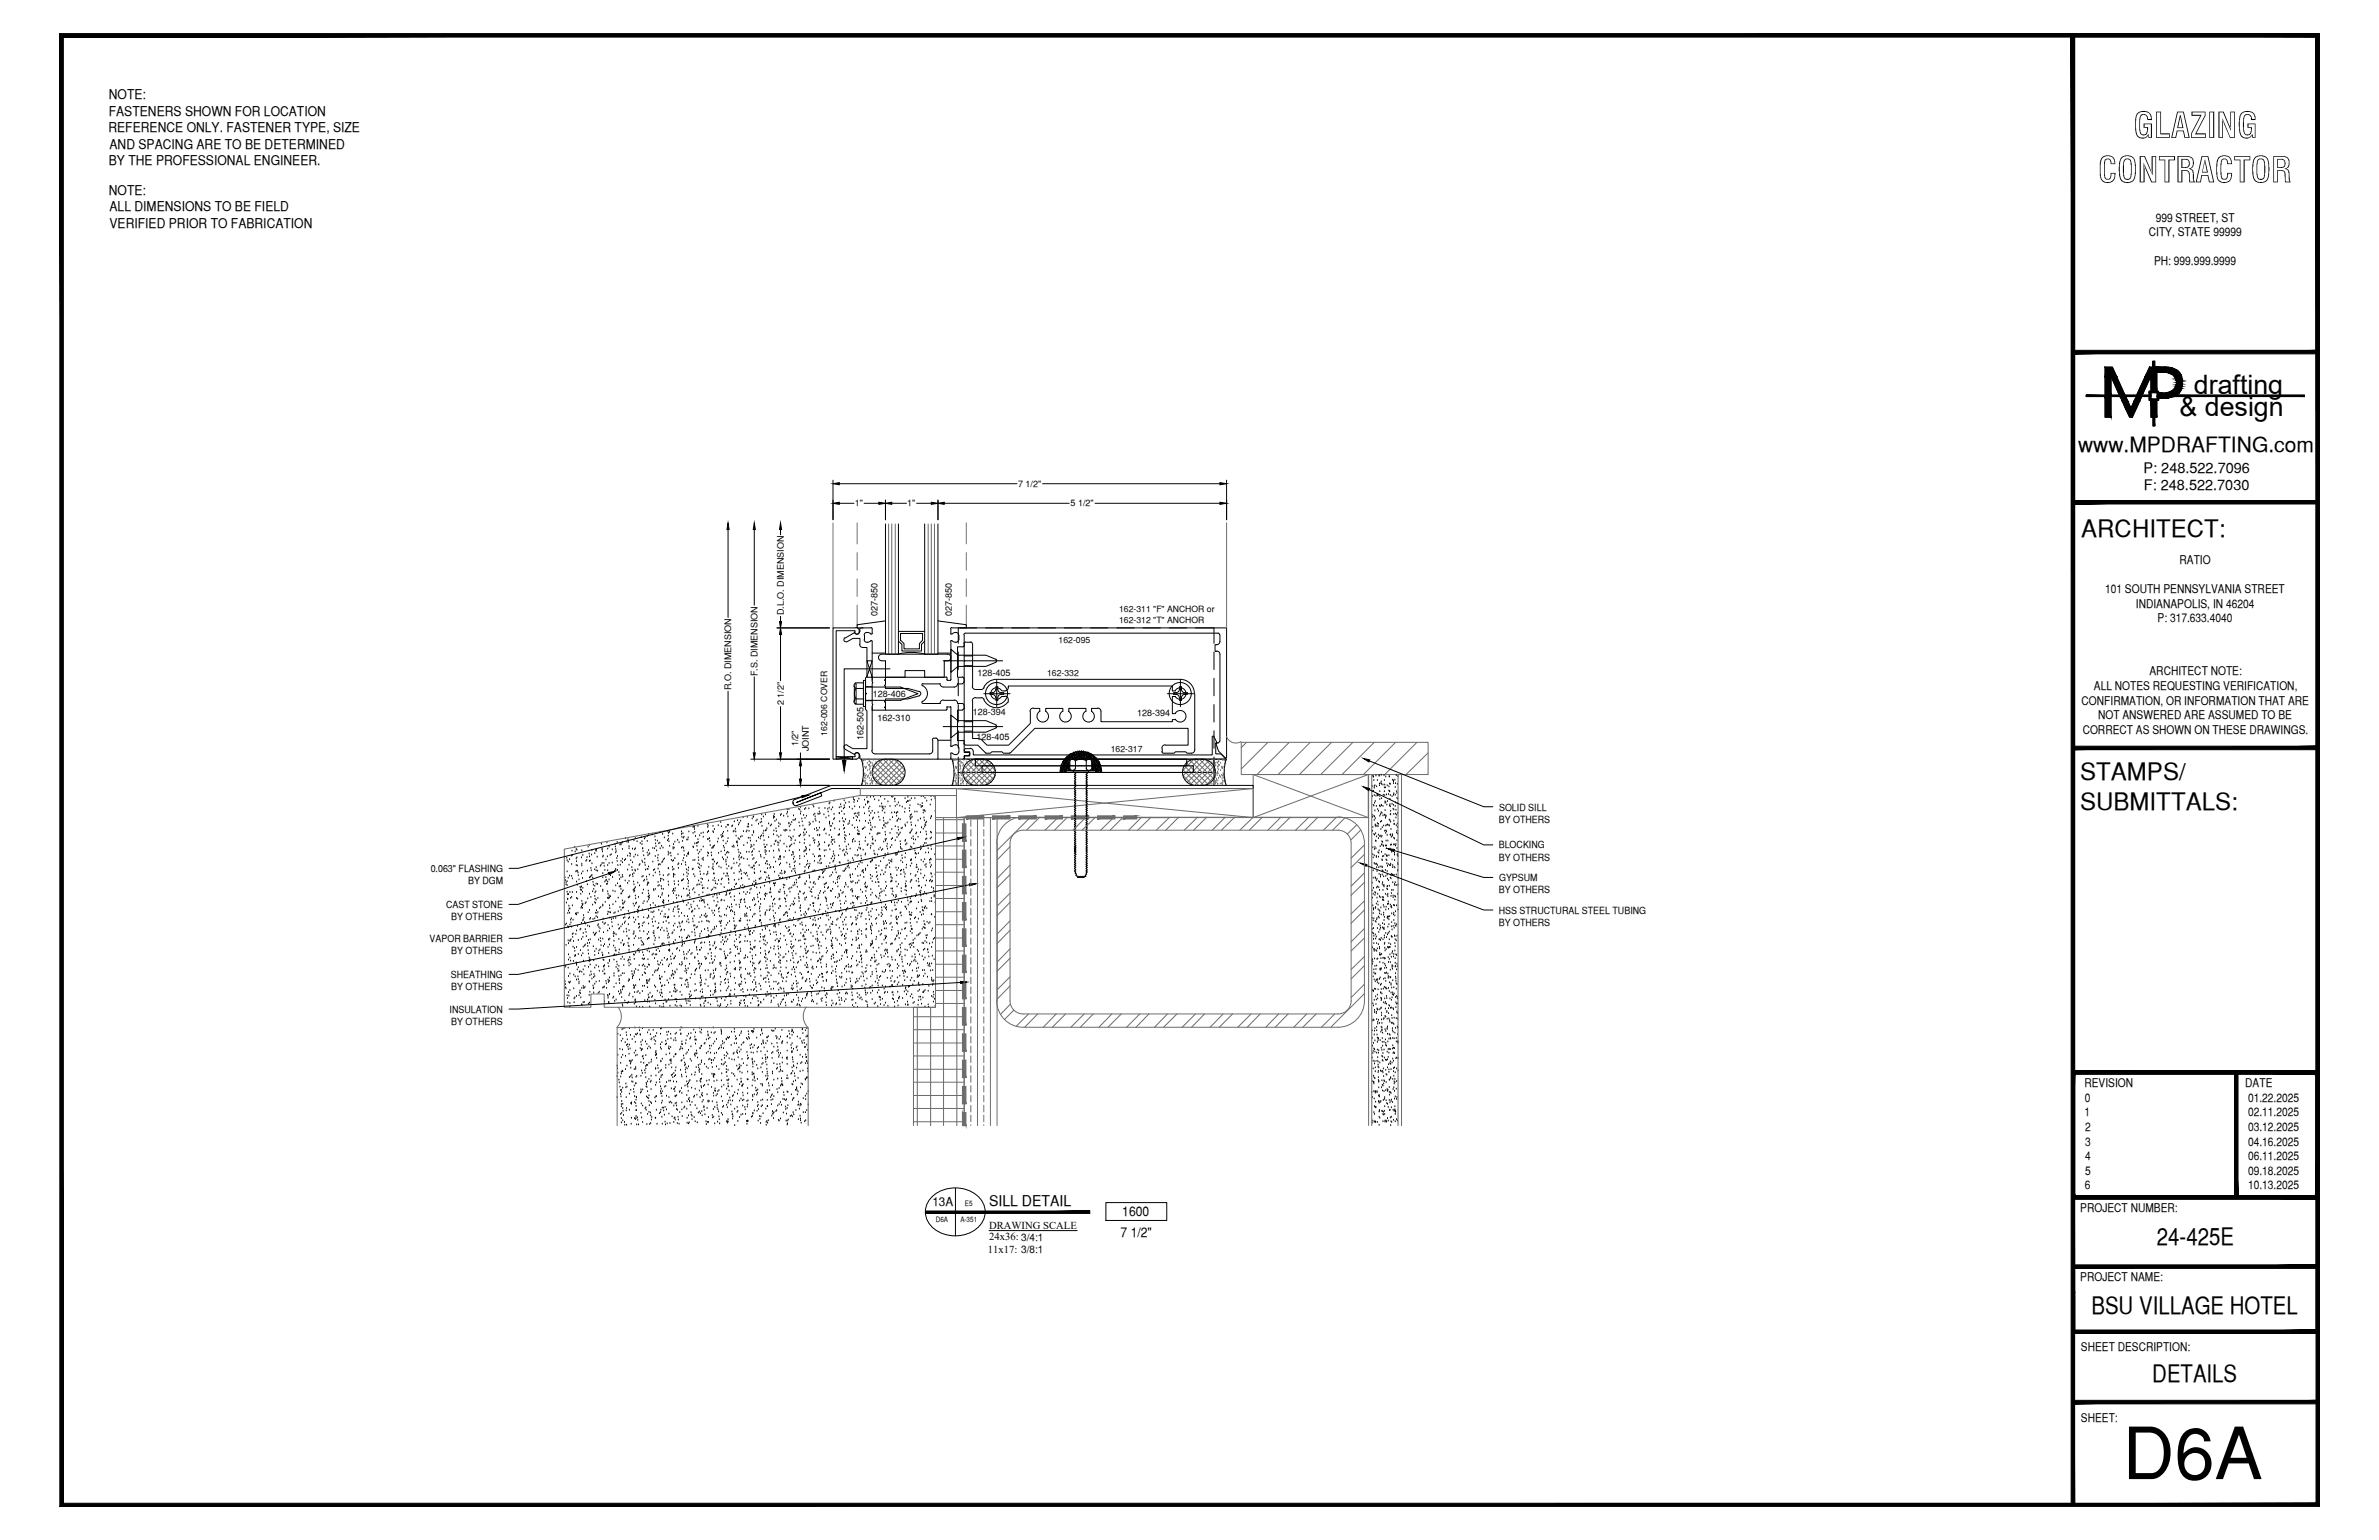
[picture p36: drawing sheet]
<svg xmlns="http://www.w3.org/2000/svg" width="432mm" height="279mm" viewBox="0 0 432 279" stroke-linecap="round" stroke-linejoin="round" font-family="sans-serif">
<defs><g id="words">
<text font-size="13.1" x="385.3" y="268.4">D6A</text>
<g font-size="6.3">
<text x="387.2" y="25">GLAZING</text>
<text x="380.8" y="33.1">CONTRACTOR</text>
</g>
<g font-size="4.9">
<text x="398.2" y="71.5">drafting</text>
<text x="395.6" y="75.5">&amp; design</text>
</g>
<g font-size="4.4">
<text x="377.8" y="97.5">ARCHITECT:</text>
<text x="377.6" y="141.5">STAMPS/</text>
<text x="377.6" y="146.9">SUBMITTALS:</text>
<text x="391.5" y="225.8">24-425E</text>
<text x="379.6" y="238.4">BSU VILLAGE HOTEL</text>
<text x="390.7" y="250.7">DETAILS</text>
</g>
<text font-size="3.8" x="377.2" y="82">www.MPDRAFTING.com</text>
<text font-size="2.7" x="179.5" y="218.8">SILL DETAIL</text>
<g font-size="2.6">
<text x="389.1" y="85.7">P: 248.522.7096</text>
<text x="389.1" y="89">F: 248.522.7030</text>
</g>
<g font-size="2.4">
<text x="19.7" y="18">NOTE:</text>
<text x="19.7" y="21">FASTENERS SHOWN FOR LOCATION</text>
<text x="19.7" y="24">REFERENCE ONLY. FASTENER TYPE, SIZE</text>
<text x="19.7" y="30">BY THE PROFESSIONAL ENGINEER.</text>
<text x="19.9" y="27">AND SPACING ARE TO BE DETERMINED</text>
<text x="19.7" y="35.3">NOTE:</text>
<text x="19.9" y="38.3">ALL DIMENSIONS TO BE FIELD</text>
<text x="19.9" y="41.3">VERIFIED PRIOR TO FABRICATION</text>
<text x="203.7" y="220.7">1600</text>
<text x="203.4" y="224.4">7 1/2&quot;</text>
</g>
<g font-size="2.2">
<text x="391.3" y="40.2">999 STREET, ST</text>
<text x="390" y="42.9">CITY, STATE 99999</text>
<text x="391" y="48.1">PH: 999.999.9999</text>
<text x="382.1" y="107.6">101 SOUTH PENNSYLVANIA STREET</text>
<text x="395.6" y="102.3">RATIO</text>
<text x="387.7" y="110.2">INDIANAPOLIS, IN 46204</text>
<text x="391.6" y="112.9">P: 317.633.4040</text>
<text x="380" y="125.2">ALL NOTES REQUESTING VERIFICATION,</text>
<text x="390.1" y="122.5">ARCHITECT NOTE:</text>
<text x="377.8" y="127.8">CONFIRMATION, OR INFORMATION THAT ARE</text>
<text x="380.8" y="130.5">NOT ANSWERED ARE ASSUMED TO BE</text>
<text x="378" y="133.2">CORRECT AS SHOWN ON THESE DRAWINGS.</text>
<text x="378.3" y="197.2">REVISION</text>
<text x="407.5" y="197.2">DATE</text>
<text x="378.3" y="202.5">1</text>
<text x="378.4" y="199.9">0</text>
<text x="408" y="199.9">01.22.2025</text>
<text x="408" y="202.5">02.11.2025</text>
<text x="378.5" y="205.2">2</text>
<text x="378.5" y="207.8">3</text>
<text x="408" y="205.2">03.12.2025</text>
<text x="408" y="207.8">04.16.2025</text>
<text x="378.4" y="215.8">6</text>
<text x="378.5" y="210.4">4</text>
<text x="378.5" y="213.1">5</text>
<text x="408" y="210.4">06.11.2025</text>
<text x="408" y="213.1">09.18.2025</text>
<text x="408" y="215.8">10.13.2025</text>
<text x="169.2" y="218.9">13A</text>
<text x="377.6" y="219.8">PROJECT NUMBER:</text>
<text x="377.6" y="232.5">PROJECT NAME:</text>
<text x="377.7" y="245.2">SHEET DESCRIPTION:</text>
<text x="377.7" y="257.9">SHEET:</text>
</g>
<g font-size="1.9">
<text x="179.3" y="227.3">11x17: 3/8:1</text>
<text x="179.5" y="222.9">DRAWING SCALE</text>
<text x="179.5" y="225">24x36: 3/4:1</text>
</g>
<g font-size="1.8">
<text x="272" y="149.2">BY OTHERS</text>
<text x="272.1" y="147.1">SOLID SILL</text>
<text x="272" y="153.9">BLOCKING</text>
<text x="78.2" y="158.2">0.063&quot; FLASHING</text>
<text x="85" y="160.4">BY DGM</text>
<text x="272" y="156.1">BY OTHERS</text>
<text x="272.1" y="159.8">GYPSUM</text>
<text x="81" y="164.8">CAST STONE</text>
<text x="81.9" y="166.9">BY OTHERS</text>
<text x="272" y="162.1">BY OTHERS</text>
<text x="272" y="165.7">HSS STRUCTURAL STEEL TUBING</text>
<text x="272" y="168">BY OTHERS</text>
<text x="78" y="170.9">VAPOR BARRIER</text>
<text x="81.9" y="173.1">BY OTHERS</text>
<text x="81.9" y="177.4">SHEATHING</text>
<text x="81.9" y="179.6">BY OTHERS</text>
<text x="81.6" y="183.8">INSULATION</text>
<text x="81.9" y="185.9">BY OTHERS</text>
</g>
<g font-size="1.6">
<text x="184.8" y="88.3">7 1/2&quot;</text>
<text x="155.1" y="91.9">1&quot;</text>
<text x="164.7" y="91.9">1&quot;</text>
<text x="194.3" y="91.9">5 1/2&quot;</text>
<text x="142.2" y="111.6" transform="rotate(-90 142.2 111.6)">D.L.O. DIMENSION</text>
<text x="159.3" y="111.8" transform="rotate(-90 159.3 111.8)">027-850</text>
<text x="172.8" y="111.8" transform="rotate(-90 172.8 111.8)">027-850</text>
<text x="203.1" y="113">162-312 &quot;T&quot; ANCHOR</text>
<text x="203.1" y="111">162-311 &quot;F&quot; ANCHOR or</text>
<text x="192.2" y="116.7">162-095</text>
<text x="132.7" y="125.2" transform="rotate(-90 132.7 125.2)">R.O. DIMENSION</text>
<text x="137.5" y="122.7" transform="rotate(-90 137.5 122.7)">F.S. DIMENSION</text>
<text x="177.4" y="122.6">128-405</text>
<text x="190.1" y="122.7">162-332</text>
<text x="142.2" y="128" transform="rotate(-90 142.2 128)">2 1/2&quot;</text>
<text x="158.4" y="126.4">128-406</text>
<text x="159.3" y="130.7">162-310</text>
<text x="176.6" y="129.7">128-394</text>
<text x="206.4" y="130">128-394</text>
<text x="144.8" y="135.4" transform="rotate(-90 144.8 135.4)">1/2&quot;</text>
<text x="146.8" y="136.3" transform="rotate(-90 146.8 136.3)">JOINT</text>
<text x="150.1" y="133.5" transform="rotate(-90 150.1 133.5)">162-006 COVER</text>
<text x="156.7" y="134.2" transform="rotate(-90 156.7 134.2)">162-505</text>
<text x="177.2" y="134.3">128-405</text>
<text x="201.6" y="136.5">162-317</text>
</g>
<g font-size="1.3">
<text x="169.9" y="221.7">D6A</text>
<text x="174.3" y="221.7">A-351</text>
<text x="175.1" y="218.9">E5</text>
</g>
</g></defs>
<!-- layer: SYMBOLS -->
<path d="M168 219.7v.5l29.8-.5zM168 220.2l29.8-.5v.5z" fill="#000" stroke="#000" stroke-width=".18"/>
<path d="M169.2 217.1a6.3 6.3 0 0 1 8.9 .6 3.9 3.9 0 0 1-2 5.9 6 6 0 0 1-7.8-2.2 3.7 3.7 0 0 1 .9-4.3zM173.4 215.6v8.6" fill="none" stroke="#000" stroke-width=".18"/>
<!-- layer: MEDIUM_2 -->
<path d="M177 137.7h38.4v1.2h-38.4zM178.2 138.9h38.4v1.2h-38.4zM179.5 223.3h16" fill="none" stroke="#000" stroke-width=".18"/>
<!-- layer: NOTES -->
<path d="M248.5 138l20.8 8.4h1.7M110.5 158.5l-16.5 5.6h-1.6M145.6 144.5l-51.6 13h-1.6M173.9 152.1l-79.9 18.1h-1.6M248 157l21.3 8.1h1.7M248.5 143.3l20.8 10h1.7M253 154.3l16.3 4.9h1.7M174.4 178.2l-80.4 4.9h-1.6M176 160.5l-82 16.3h-1.6M200.7 218.2h11.1v3.2h-11.1z" fill="none" stroke="#000" stroke-width=".18"/>
<!-- layer: SURROUNDING CONDITIONS -->
<g fill="none" stroke="#6c6c6c" stroke-width=".18">
<path d="M158.4 139.8l2.7 2.7M158.6 139l3.5 3.5M159 138.4l3.9 3.9M159.6 138l3.8 3.9M160.2 137.8l-1.8 1.8M160.3 137.8l3.6 3.6M162.2 137.8l-3.5 3.6M162.3 137.8l2 2M163 138l-3.9 3.9M163.6 138.4l-3.9 3.9M164 139l-3.5 3.5M164.2 139.7l-2.8 2.8"/>
<path d="M174.8 139.8l2.7 2.7M175.1 139l3.5 3.5M175.5 138.4l3.8 3.9M176 138l3.9 3.9M176.7 137.8l-1.9 1.8M176.8 137.8l3.5 3.6M178.7 137.8l-3.6 3.6M178.8 137.8l1.9 2M179.4 138l-3.9 3.9M180 138.4l-3.9 3.9M180.4 139l-3.5 3.5M180.7 139.7l-2.8 2.8"/>
<path d="M214.8 139.7l2.8 2.8M215 139l3.5 3.5M215.4 138.4l3.9 3.9M216 138l3.9 3.9M216.7 137.8l-2 2M216.7 137.8l3.6 3.6M218.6 137.8l-3.5 3.6M218.8 137.8l1.8 1.8M219.4 138l-3.9 3.9M220 138.4l-3.9 3.9M220.3 139l-3.4 3.5M220.6 139.8l-2.7 2.7"/>
<path d="M222.6 133.6a1.81 1.81 0 0 0 2.6 1M225.3 134.7h33.9v5.8h-33.9zM226.3 134.7l-1 .9M230.1 134.7l-4.8 4.8M234 134.7l-5.8 5.8M237.8 134.7l-5.8 5.8M241.7 134.7l-5.9 5.8M245.6 134.7l-5.9 5.8M249.4 134.7l-5.8 5.8M253.3 134.7l-5.8 5.8M257.2 134.7l-5.9 5.8M259.2 136.6l-4 3.9"/>
<path d="M156.1 143.1h17.5v1.2h-17.5zM158.4 140.7l2.9-3 2.9 3-1.7 1.7M158.4 140.8l1.6 1.6M169.4 144.3h-13.4l-53.6 9.8v28.7h4.9v-2.5h2.4v2.5h60.1v-38.3h-.4M169.8 158.2h5.2M169.8 155.9h5.2M169.8 153.5h5.2M169.8 151.1h5.2M169.8 148.7h5.2M171.3 148.3v55.9M173.6 143.1h53.9v5.2h-53.9zM173.7 148.3v55.9"/>
<path d="M174.8 140.7l2.9-3 3 3-1.8 1.7M174.9 140.8l1.6 1.6M176.2 148.7v1.2M176.2 150.5v1.2M176.2 152.3v1.2M176.2 154.1v1.2M176.2 155.9v1.1M176.2 157.7v1.2M176.2 159.4v1.3M177.4 148.3v55.9M178.6 148.7v1.2M178.6 150.5v1.2"/>
<path d="M178.6 152.3v1.2M178.6 154.1v1.2M178.6 155.9v1.1M178.6 157.7v1.2M178.6 159.4v1.3M179.8 148.3v55.9M181 148.3v55.9M183.3 153v28.6a2.38 2.38 0 0 0 2.4 2.4h57.2M183.3 157l-2.3 2.4M183.3 153.6l-2.3 2.4M183.3 158.7l-2.3 2.3M185.7 148.2a4.8 4.8 0 0 0-4.8 4.8"/>
<path d="M185.7 148.3h57.2M187 148.3l-6 6M188.7 148.3l-2.4 2.3M192.1 148.3l-2.4 2.3M193.7 148.3l-2.3 2.3M197.1 148.3l-2.3 2.3M198.8 148.3l-2.4 2.3M202.2 148.3l-2.4 2.3M203.8 148.3l-2.3 2.3M207.2 148.3l-2.3 2.3M208.9 148.3l-2.4 2.3M211.7 148.3h-36.7v55.9v-55.9h-5.2v34.5h-4v21.4"/>
<path d="M212.3 148.3l-2.4 2.3M213.9 148.3l-2.3 2.3M217.4 148.3l-2.5 2.3M219 148.3l-2.3 2.3M220.5 140.8l-1.6 1.6M220.6 140.7l-2.9-3-2.9 3 1.7 1.7M222.4 148.3l-2.4 2.3M224.1 148.3l-2.4 2.3M227.5 140.5h20.8v7.8h-20.8zM227.5 140.5l20.8 7.8M227.5 143.1l-53.9 5.2M227.5 148.3l-2.5 2.3"/>
<path d="M229.1 148.3l-2.3 2.3M232.5 148.3l-2.4 2.3M234.2 148.3l-2.4 2.3M237.6 148.3l-2.5 2.3M239.2 148.3l-2.3 2.3M242.6 148.3l-2.4 2.3M242.9 148.2a4.8 4.8 0 0 1 4.7 4.8M242.9 150.6a2.38 2.38 0 0 1 2.3 2.4M242.9 150.6h-57.2a2.38 2.38 0 0 0-2.4 2.4M244.1 148.4l-2.2 2.2M245.2 153v28.6a2.38 2.38 0 0 1-2.3 2.4M246.3 149.7l-1.8 1.6"/>
<path d="M247 150.6l-1.8 1.8M247.6 153v28.6a4.8 4.8 0 0 1-4.7 4.8M247.6 153.3l-2.4 2.4M247.6 158.4l-2.4 2.4M247.6 155l-2.4 2.4M248.3 140.5l-20.8 7.8-53.9-5.2M248.4 140.5v63.7M249 140.5v63.7M253.7 140.5v63.7M254.4 140.5v63.7M259.2 140.5h-.1M169.8 179.7h5.2"/>
<path d="M169.8 177.3h5.2M169.8 174.9h5.2M169.8 172.5h5.2M169.8 170.2h5.2M169.8 167.8h5.2M169.8 165.4h5.2M169.8 163h5.2M169.8 160.7h5.2M176.2 161.2v1.2M176.2 163v1.2M176.2 164.8v1.2M176.2 166.6v1.2"/>
<path d="M176.2 168.4v1.1M176.2 170.2v1.1M176.2 172v1.2M176.2 173.7v1.2M176.2 175.5v1.2M176.2 177.3v1.2M176.2 179.1v1.2M178.6 161.2v1.2M178.6 163v1.2M178.6 164.8v1.2M178.6 166.6v1.2M178.6 168.4v1.1"/>
<path d="M178.6 170.2v1.1M178.6 172v1.2M178.6 173.7v1.2M178.6 175.5v1.2M178.6 177.3v1.2M178.6 179.1v1.2M183.3 162.1l-2.3 2.3M183.3 167.1l-2.3 2.4M183.3 172.1l-2.3 2.5M183.3 177.2l-2.3 2.4M183.3 163.7l-2.3 2.4M183.3 168.8l-2.3 2.4"/>
<path d="M183.3 173.9l-2.3 2.3M183.3 178.9l-2.3 2.4M247.6 163.4l-2.4 2.4M247.6 168.5l-2.4 2.4M247.6 173.5l-2.4 2.4M247.6 178.6l-2.4 2.4M247.6 160.1l-2.4 2.3M247.6 165.1l-2.4 2.4M247.6 170.2l-2.4 2.3M247.6 175.2l-2.4 2.4M112.2 182.7a2.76 2.76 0 0 1-.3 3.7M146.3 182.7a2.89 2.89 0 0 0 .4 3.7"/>
<path d="M165.8 198.8h9.2M165.8 196.3h9.2M165.8 194h9.2M165.8 191.6h9.2M165.8 189.2h9.2M165.8 186.8h9.2M165.8 184.5h9.2M166.5 182.8v21.4M168.9 182.8v21.4M169.8 182.1h5.2M176.2 180.8v1.3M176.2 182.7v1.1"/>
<path d="M176.2 184.5v1.1M176.2 186.2v1.3M176.2 188v1.2M176.2 189.8v1.2M176.2 191.6v1.2M176.2 193.4v1.2M176.2 195.1v1.2M176.2 197v1.1M176.2 198.8v1.1M178.6 180.8v1.3M178.6 182.7v1.1M178.6 184.5v1.1"/>
<path d="M178.6 186.2v1.3M178.6 188v1.2M178.6 189.8v1.2M178.6 191.6v1.2M178.6 193.4v1.2M178.6 195.1v1.2M178.6 197v1.1M178.6 198.8v1.1M180.9 181.6a4.8 4.8 0 0 0 4.8 4.8h57.2M183.4 182.2l-1.8 1.8M184 183.3l-1.7 1.7M186.7 184l-2.2 2.2"/>
<path d="M188.3 184l-2.3 2.4M191.7 184l-2.3 2.4M193.4 184l-2.4 2.4M196.8 184l-2.4 2.4M198.4 184l-2.3 2.4M201.8 184l-2.3 2.4M203.5 184l-2.4 2.4M206.9 184l-2.4 2.4M208.5 184l-2.3 2.4M211.9 184l-2.4 2.4M213.6 184l-2.4 2.4M217 184l-2.4 2.4"/>
<path d="M218.6 184l-2.3 2.4M222 184l-2.4 2.4M223.7 184l-2.4 2.4M227.1 184l-2.4 2.4M228.7 184l-2.3 2.4M232.1 184l-2.4 2.4M233.8 184l-2.3 2.4M237.2 184l-2.4 2.4M238.9 184l-2.4 2.4M242.3 184l-2.5 2.4M247.6 180.3l-6 6.1M112 204.2v-17.8h34.7v17.8"/>
<path d="M165.8 203.5h9.2M165.8 201.1h9.2M174.7 204.2h.6M176.2 200.5v1.2M176.2 202.3v1.2M176.2 204.1v.1M178.6 200.5v1.2M178.6 202.3v1.2M178.6 204.1v.1"/>
</g>
<g fill="none" stroke="#000" stroke-width=".18">
<path d="M192.5 139.7h.1M192.5 139.4h.1M192.6 139.4h.1M192.6 139.8h.1M192.6 138.9h.1M192.7 139.1h.1M192.7 139.3h.1M192.7 139.4h.1M192.7 140h.1M192.7 138.9h.1M192.7 138.7h.1M192.7 139.6h.1"/>
<path d="M192.7 139.8h.1M192.7 139.9h.1M192.7 139.2h.1M192.8 139.2h.1M192.8 139.7h.1M192.8 139.8h.1M192.8 139.1h.1M192.8 138.4h.1M192.9 138.5h.1M192.9 138.9h.1M192.9 139.4h.1M192.9 139.8h.1"/>
<path d="M192.9 139.6h.1M192.9 139.1h.1M192.9 138.4h.1M193 138.2h.1M193 138.4h.1M193 138.5h.1M193 138.9h.1M193 138.7h.1M193 138.8h.1M193 139.6h.1M193.1 138.7h.1M193.1 139.2h.1"/>
<path d="M193.1 139.6h.1M193.1 139.3h.1M193.1 139.4h.1M193.1 139.8h.1M193.1 138.8h.1M193.1 138.2h.1M193.2 139.6h.1M193.2 139.7h.1M193.2 139.8h.1M193.2 139.3h.1M193.2 138.7h.1M193.2 138.2h.1"/>
<path d="M193.2 139.4h.1M193.2 138h.1M193.2 138.5h.1M193.2 138.9h.1M193.3 139.9h.1M193.3 138.6h.1M193.4 137.8h.1M193.4 138.2h.1M193.4 137.7h.1M193.4 137.9h.1M193.4 138.1h.1M193.4 140h.1"/>
<path d="M193.4 139.4h.1M193.4 138.9h.1M193.4 138.4h.1M193.4 139.9h.1M193.4 139.2h.1M193.4 138.5h.1M193.4 138.7h.1M193.4 139.1h.1M193.4 139.6h.1M193.4 138.3h.1M193.4 138.6h.1M193.5 138.8h.1"/>
<path d="M193.5 139h.1M193.5 139.1h.1M193.5 139.7h.1M193.5 138.4h.1M193.5 137.7h.1M193.5 137.6h.1M193.5 138h.1M193.5 138.5h.1M193.5 138.9h.1M193.5 139.4h.1M193.5 139.3h.1M193.5 139.6h.1"/>
<path d="M193.5 139.2h.1M193.5 138.6h.1M193.5 138.1h.1M193.5 137.5h.1M193.6 139.7h.1M193.6 139.6h.1M193.6 138.2h.1M193.7 137.4h.1M193.7 138.2h.1M193.7 139.5h.1M193.7 138.9h.1M193.7 137.5h.1"/>
<path d="M193.7 137.8h.1M193.7 138.7h.1M193.7 139.1h.1M193.7 139.6h.1M193.7 137.6h.1M193.7 137.7h.1M193.8 137.9h.1M193.8 138h.1M193.8 138.2h.1M193.8 139.3h.1M193.8 138.7h.1M193.8 137.7h.1"/>
<path d="M193.8 139.4h.1M193.8 137.4h.1M193.9 137.6h.1M193.9 138h.1M193.9 138.5h.1M193.9 138.9h.1M193.9 139.4h.1M193.9 138.4h.1M193.9 138.6h.1M193.9 137.4h.1M193.9 139.8h.1M193.9 139.1h.1"/>
<path d="M193.9 139.6h.1M193.9 137.5h.1M193.9 139.2h.1M193.9 137.9h.1M194 139.3h.1M194 139.4h.1M194 139.5h.1M194 138.9h.1M194 138.4h.1M194 137.9h.1M194 137.4h.1M194 139.2h.1"/>
<path d="M194 138.5h.1M194 137.2h.1M194.1 137.4h.1M194.1 137.8h.1M194.1 138.2h.1M194.1 138.7h.1M194.1 139.1h.1M194.1 139.6h.1M194.1 139.8h.1M194.1 139.7h.1M194.1 137.1h.1M194.1 139h.1"/>
<path d="M194.1 138.4h.1M194.1 137.7h.1M194.1 137h.1M194.2 137.2h.1M194.2 137.5h.1M194.2 138h.1M194.2 138.9h.1M194.2 137.4h.1M194.2 137.6h.1M194.2 137h.1M194.3 136.9h.1M194.3 137.5h.1"/>
<path d="M194.4 137.4h.1M194.4 137.3h.1M194.5 137.1h.1M194.5 137.5h.1M194.5 136.8h.1M194.6 137h.1M194.6 137.2h.1M194.6 137.3h.1M194.6 136.9h.1M194.6 137.4h.1M194.6 137.7h.1M194.6 137.5h.1"/>
<path d="M194.7 137.4h.1M194.8 137.7h.1M194.8 137h.1M194.8 136.7h.1M194.8 137.1h.1M194.8 137.5h.1M194.8 137.2h.1M194.9 136.8h.1M194.9 136.7h.1M194.9 137.5h.1M195 136.9h.1M195 137.4h.1"/>
<path d="M195 137h.1M195 137.1h.1M195 137.3h.1M195.1 137.5h.1M195.1 137.6h.1M195.1 137.7h.1M195.1 137.3h.1M195.1 136.8h.1M195.1 137.4h.1M195.1 136.7h.1M195.1 137.1h.1M195.2 137.6h.1"/>
<path d="M195.2 137h.1M195.2 136.5h.1M195.3 137.5h.1M195.3 137h.1M195.3 137.2h.1M195.3 136.8h.1M195.3 137.4h.1M195.3 136.5h.1M195.4 136.7h.1M195.4 136.9h.1M195.4 137h.1M195.4 137.7h.1"/>
<path d="M195.5 136.7h.1M195.5 137.1h.1M195.5 137.5h.1M195.5 137.4h.1M195.5 137.7h.1M195.5 137.2h.1M195.6 136.8h.1M195.6 136.4h.1M195.6 137.3h.1M195.6 137.5h.1M195.6 136.9h.1M195.7 137.4h.1"/>
<path d="M195.7 136.8h.1M195.7 137.3h.1M195.7 136.6h.1M195.7 136.7h.1M195.8 136.7h.1M195.8 136.5h.1M195.8 137.1h.1M195.8 137.5h.1M195.8 136.8h.1M195.8 137h.1M195.8 137.2h.1M195.9 137.2h.1"/>
<path d="M195.9 137.3h.1M195.9 137.4h.1M195.9 137.5h.1M195.9 137h.1M195.9 136.5h.1M196 136.4h.1M196 136.8h.1M196 137.3h.1M196 137.6h.1M196 137.7h.1M196 137h.1M196.1 137.2h.1"/>
<path d="M196.1 136.7h.1M196.2 136.7h.1M196.2 137.1h.1M196.2 137.5h.1M196.2 136.8h.1M196.2 136.6h.1M196.3 136.4h.1M196.3 136.8h.1M196.3 137.3h.1M196.3 137.7h.1M196.3 137h.1M196.3 137.1h.1"/>
<path d="M196.3 137.2h.1M196.3 137.5h.1M196.3 137.4h.1M196.3 136.9h.1M196.3 136.6h.1M196.4 137.7h.1M196.5 136.7h.1M196.5 137h.1M196.5 137.5h.1M196.5 137.7h.1M196.5 137.2h.1M196.5 137.1h.1"/>
<path d="M196.5 136.5h.1M196.5 137.6h.1M196.5 136.6h.1M196.6 136.8h.1M196.6 137.3h.1M196.6 137.7h.1M196.6 137.6h.1M196.6 137h.1M196.7 136.4h.1M196.7 136.5h.1M196.7 136.7h.1M196.7 136.9h.1"/>
<path d="M196.7 136.8h.1M196.7 137h.1M196.7 137.1h.1M196.7 137.3h.1M196.8 136.6h.1M196.8 137h.1M196.8 137.5h.1M196.8 137.4h.1M196.8 136.8h.1M196.9 136.8h.1M196.9 137.3h.1M196.9 137.5h.1"/>
<path d="M196.9 137h.1M196.9 136.5h.1M196.9 136.7h.1M197 137.7h.1M197 136.6h.1M197.1 136.6h.1M197.1 137h.1M197.1 137.5h.1M197.1 136.7h.1M197.1 136.8h.1M197.1 137.1h.1M197.2 136.9h.1"/>
<path d="M197.2 137.2h.1M197.2 137.7h.1M197.2 136.7h.1M197.2 136.8h.1M197.2 137.4h.1M197.2 137.6h.1M197.3 137.3h.1M197.3 137.7h.1M197.3 137.4h.1M197.3 136.9h.1M197.4 137.4h.1M197.4 136.8h.1"/>
<path d="M197.4 136.6h.1M197.4 137h.1M197.4 137.5h.1M197.5 136.8h.1M197.5 136.7h.1M197.5 137.5h.1M197.5 137h.1M197.5 137.3h.1M197.6 137.2h.1M197.6 137.7h.1M197.6 137h.1M197.6 137.1h.1"/>
<path d="M197.7 137.5h.1M197.7 137.7h.1M197.7 137h.1M197.7 137.3h.1M197.7 136.8h.1M197.7 137.1h.1M197.8 137.2h.1M197.9 137.6h.1M197.9 136.9h.1M197.9 137h.1M197.9 137.2h.1M197.9 137.7h.1"/>
<path d="M198 136.8h.1M198 137h.1M198 137.4h.1M198 136.9h.1M198 137.5h.1M198.1 137h.1M198.1 137.4h.1M198.1 137.1h.1M198.1 137.3h.1M198.1 137.5h.1M198.2 138.2h.1M198.2 138.3h.1"/>
<path d="M198.2 139.7h.1M198.2 139.2h.1M198.2 138.7h.1M198.2 138.1h.1M198.2 137.6h.1M198.2 137.7h.1M198.2 137.1h.1M198.2 137.2h.1M198.2 137.9h.1M198.2 138.6h.1M198.2 139h.1M198.2 139.4h.1"/>
<path d="M198.2 138.4h.1M198.2 138.9h.1M198.3 139.1h.1M198.3 139.2h.1M198.3 139.3h.1M198.3 139.8h.1M198.3 138.4h.1M198.3 137.7h.1M198.3 137.1h.1M198.4 137.4h.1M198.4 139.6h.1M198.4 139.8h.1"/>
<path d="M198.4 137.1h.1M198.4 137.9h.1M198.4 138.3h.1M198.4 138.7h.1M198.4 139.2h.1M198.4 139.4h.1M198.4 138.9h.1M198.4 137.8h.1M198.4 137.3h.1M198.4 137.6h.1M198.5 137.2h.1M198.5 137.4h.1"/>
<path d="M198.5 138.9h.1M198.5 138.2h.1M198.5 137.6h.1M198.6 137.7h.1M198.6 138.1h.1M198.6 138.6h.1M198.6 139h.1M198.6 139.4h.1M198.6 137.6h.1M198.6 137.9h.1M198.6 139.6h.1M198.6 139.1h.1"/>
<path d="M198.6 138h.1M198.6 137.5h.1M198.6 138.2h.1M198.6 138.3h.1M198.6 138.5h.1M198.6 138.7h.1M198.6 137.4h.1M198.7 137.4h.1M198.7 138.5h.1M198.7 138.6h.1M198.7 138.7h.1M198.7 138.9h.1"/>
<path d="M198.8 137.9h.1M198.8 138.3h.1M198.8 138.7h.1M198.8 139.2h.1M198.8 139.6h.1M198.8 139.1h.1M198.8 139.4h.1M198.8 139.3h.1M198.8 138.6h.1M198.8 139.5h.1M198.8 139.8h.1M198.8 138.2h.1"/>
<path d="M198.8 137.7h.1M198.9 137.7h.1M198.9 138h.1M198.9 138.6h.1M198.9 139h.1M198.9 139.4h.1M198.9 139.1h.1M198.9 139.8h.1M198.9 138.4h.1M198.9 137.8h.1M199 137.7h.1M199 137.9h.1"/>
<path d="M199 138h.1M199 139.5h.1M199 139h.1M199 138.4h.1M199.1 137.9h.1M199.1 138.3h.1M199.1 138.7h.1M199.1 139.2h.1M199.1 139.6h.1M199.1 138.1h.1M199.1 138.4h.1M199.1 140h.1"/>
<path d="M199.1 139.4h.1M199.1 138.9h.1M199.1 138.2h.1M199.1 138.6h.1M199.1 138.8h.1M199.1 139h.1M199.2 138h.1M199.2 139.3h.1M199.2 139.5h.1M199.2 138.8h.1M199.3 138.5h.1M199.3 138.9h.1"/>
<path d="M199.3 139.4h.1M199.3 139.8h.1M199.3 139.7h.1M199.3 140h.1M199.3 139.6h.1M199.3 139.1h.1M199.3 138.6h.1M199.3 138h.1M199.3 138.7h.1M199.4 138.3h.1M199.4 138.7h.1M199.4 139.2h.1"/>
<path d="M199.4 139.6h.1M199.4 140h.1M199.4 139.3h.1M199.4 138.6h.1M199.5 139.8h.1M199.5 139.9h.1M199.5 139.3h.1M199.5 139.4h.1M199.5 138.7h.1M199.5 138.9h.1M199.5 138.3h.1M199.5 138.4h.1"/>
<path d="M199.6 138.5h.1M199.6 138.9h.1M199.6 139.4h.1M199.6 139.8h.1M199.6 138.6h.1M199.6 138.7h.1M199.6 139.1h.1M199.6 139.2h.1M199.6 139.3h.1M199.6 139.6h.1M199.7 139.2h.1M199.7 139.6h.1"/>
<path d="M199.7 139.8h.1M199.7 139.5h.1M199.7 138.9h.1M199.8 139.8h.1M199.8 139.4h.1M199.9 139.8h.1M199.9 139.7h.1M102.6 159.3h.1M102.6 159.8h.1M102.9 155.7h.1M102.9 158.2h.1M102.9 160h.1"/>
<path d="M102.9 156.1h.1M103.1 159.3h.1M103.1 156.4h.1M103.4 158.9h.1M103.4 156h.1M103.7 155.3h.1M103.8 156.8h.1M103.8 159h.1M103.8 154.4h.1M103.9 159.4h.1M103.9 155.2h.1M104.3 153.7h.1"/>
<path d="M104.4 154.6h.1M104.5 158.2h.1M104.6 155.8h.1M104.6 157h.1M104.6 154.1h.1M104.6 156.3h.1M104.7 155.6h.1M104.7 158.1h.1M104.7 154.2h.1M104.8 158.1h.1M104.8 157.1h.1M104.9 158.4h.1"/>
<path d="M105 158.9h.1M105.1 159.6h.1M105.5 158.6h.1M105.5 155.6h.1M105.6 154.4h.1M105.6 156.8h.1M105.6 157.1h.1M105.7 159.4h.1M105.8 158.2h.1M105.8 155.2h.1M106.4 156.3h.1M106.4 160h.1"/>
<path d="M106.5 156.1h.1M106.6 155.6h.1M106.6 158.1h.1M106.7 153.7h.1M106.9 154.9h.1M107 155.4h.1M107 159.3h.1M107 156.3h.1M107 153.4h.1M107.1 156.2h.1M107.2 159.1h.1M107.3 157.5h.1"/>
<path d="M107.3 158h.1M107.3 158.9h.1M107.4 155.1h.1M107.4 154.3h.1M107.4 156.7h.1M107.4 158.8h.1M107.6 159.3h.1M107.9 157.8h.1M107.9 154.9h.1M108.1 154.3h.1M108.2 157.4h.1M108.2 154.4h.1"/>
<path d="M108.2 158h.1M108.3 154.1h.1M108.4 155.5h.1M108.5 158.1h.1M109 157.2h.1M109.1 157h.1M109.2 153.2h.1M109.3 154.2h.1M109.3 156.7h.1M109.3 154.1h.1M109.3 154.6h.1M109.4 159.3h.1"/>
<path d="M109.4 158.5h.1M109.4 155.5h.1M109.5 155.3h.1M109.6 156.7h.1M109.7 157.2h.1M109.8 157.9h.1M110 159.2h.1M110 159.8h.1M110 156h.1M110 159.7h.1M110.2 152.9h.1M110.2 155.4h.1"/>
<path d="M110.3 158h.1M110.3 157h.1M110.3 154.1h.1M110.6 159.6h.1M110.6 156.7h.1M110.6 153.7h.1M110.7 155.2h.1M110.8 158.9h.1M110.9 155.1h.1M111.1 154.2h.1M111.1 156.6h.1M111.2 159.2h.1"/>
<path d="M111.6 158.1h.1M111.6 153.2h.1M111.7 153.7h.1M111.8 157.7h.1M111.8 154.7h.1M111.8 157.9h.1M111.8 154.1h.1M111.8 154.5h.1M112 155.8h.1M112 152.8h.1M112 156.3h.1M112.1 155.4h.1"/>
<path d="M112.1 157.9h.1M112.1 157h.1M112.3 158.3h.1M112.4 158.8h.1M112.5 159.6h.1M112.5 153.3h.1M112.6 157h.1M112.7 159.3h.1M112.7 156.3h.1M112.7 153.3h.1M112.7 153.1h.1M113 154.1h.1"/>
<path d="M113 156.5h.1M113 158.8h.1M113 155.9h.1M113 152.9h.1M113 159.1h.1M113.3 156.1h.1M113.5 159.8h.1M113.5 156h.1M113.5 152.1h.1M113.8 152.8h.1M113.9 155.3h.1M113.9 157.9h.1"/>
<path d="M114 152.3h.1M114 152.8h.1M114.2 153.6h.1M114.2 159.9h.1M114.2 157h.1M114.2 154h.1M114.2 159h.1M114.3 154.9h.1M114.4 155.4h.1M114.4 158.8h.1M114.4 155h.1M114.5 156.1h.1"/>
<path d="M114.7 157.4h.1M114.7 157.9h.1M114.8 154.1h.1M114.8 156.5h.1M114.8 158.7h.1M114.9 159.1h.1M115.1 158.5h.1M115.1 155.5h.1M115.1 152.5h.1M115.2 154.2h.1M115.3 157.9h.1M115.3 158.1h.1"/>
<path d="M115.3 155.1h.1M115.3 152.1h.1M115.3 154h.1M115.6 152.7h.1M115.8 155.3h.1M115.8 157.8h.1M116 157h.1M116.1 156.8h.1M116.2 153h.1M116.4 152h.1M116.5 152.7h.1M116.5 159.1h.1"/>
<path d="M116.5 156.2h.1M116.5 153.2h.1M116.6 154h.1M116.6 156.5h.1M116.7 159h.1M116.7 154.5h.1M116.8 155.3h.1M116.8 159.9h.1M117 159.7h.1M117 152.2h.1M117 156.6h.1M117 155.9h.1"/>
<path d="M117.1 157h.1M117.1 152h.1M117.2 157.9h.1M117.3 159.1h.1M117.4 159.6h.1M117.5 152.7h.1M117.5 157.7h.1M117.5 154.7h.1M117.5 151.8h.1M117.6 155.3h.1M117.6 157.7h.1M117.7 157.3h.1"/>
<path d="M117.7 154.3h.1M117.7 151.4h.1M117.8 155.1h.1M117.9 158.7h.1M117.9 154.9h.1M118.4 151.4h.1M118.5 153.9h.1M118.5 156.4h.1M118.6 158.9h.1M118.6 157.9h.1M118.8 157.8h.1M118.8 154h.1"/>
<path d="M118.9 151.8h.1M118.9 158.4h.1M118.9 155.4h.1M118.9 152.5h.1M119 153.1h.1M119.1 153.6h.1M119.2 154.4h.1M119.3 152.6h.1M119.4 155.7h.1M119.4 155.2h.1M119.4 157.7h.1M119.4 156.2h.1"/>
<path d="M119.5 157h.1M119.6 153.1h.1M119.6 156.8h.1M119.7 158.2h.1M119.8 158.7h.1M119.8 153h.1M119.8 156.9h.1M119.8 154h.1M119.8 151h.1M119.9 159.5h.1M119.9 159.9h.1M120.1 153.5h.1"/>
<path d="M120.1 159.5h.1M120.1 156.5h.1M120.3 151.4h.1M120.3 156.3h.1M120.3 153.9h.1M120.4 158.9h.1M120.4 156h.1M120.5 159.7h.1M120.6 155.8h.1M120.6 152h.1M121.2 152.5h.1M121.2 150.9h.1"/>
<path d="M121.2 158.9h.1M121.3 155.1h.1M121.3 157.6h.1M121.3 154.6h.1M121.3 151.7h.1M121.3 152.3h.1M121.3 151.2h.1M121.4 152.7h.1M121.4 158.7h.1M121.4 154.9h.1M121.5 153.5h.1M121.5 151h.1"/>
<path d="M121.7 154.8h.1M121.8 155.3h.1M121.9 156.1h.1M122 157.4h.1M122.1 151.3h.1M122.1 156.3h.1M122.1 157.9h.1M122.2 153.8h.1M122.2 154.1h.1M122.2 158.8h.1M122.2 158.6h.1M122.2 159.1h.1"/>
<path d="M122.2 156.1h.1M122.2 153.2h.1M122.3 157.7h.1M122.4 160h.1M122.4 153.9h.1M122.5 158.7h.1M122.5 155.8h.1M122.5 152.8h.1M123 152.5h.1M123.1 155.1h.1M123.1 156.9h.1M123.1 157.5h.1"/>
<path d="M123.1 160h.1M123.2 156.7h.1M123.3 152.9h.1M123.7 151.4h.1M123.7 159.8h.1M123.7 156.8h.1M123.7 153.9h.1M123.7 150.9h.1M123.8 151.9h.1M123.9 152.7h.1M123.9 159.8h.1M124 151.3h.1"/>
<path d="M124 153.7h.1M124 156.2h.1M124 159.6h.1M124 152.1h.1M124.1 158.7h.1M124.1 153.9h.1M124.1 155.8h.1M124.1 154.4h.1M124.1 151.9h.1M124.2 155.2h.1M124.4 156.5h.1M124.5 157h.1"/>
<path d="M124.6 157.8h.1M124.7 158.4h.1M124.7 155.4h.1M124.7 152.4h.1M124.7 159.1h.1M124.8 159.6h.1M124.8 152.4h.1M124.8 154.9h.1M124.9 155h.1M124.9 158h.1M124.9 152h.1M124.9 158.6h.1"/>
<path d="M125 157.5h.1M125 159.9h.1M125 154.7h.1M125 150.9h.1M125.7 157.8h.1M125.8 151.2h.1M125.8 153.7h.1M125.8 156.1h.1M125.8 157.7h.1M125.8 150.1h.1M125.9 153.8h.1M125.9 158.7h.1"/>
<path d="M125.9 150h.1M126 150.5h.1M126 150.1h.1M126.1 151h.1M126.1 159.1h.1M126.1 156.1h.1M126.1 153.1h.1M126.2 151.8h.1M126.4 153h.1M126.5 153.5h.1M126.6 154.3h.1M126.6 153h.1"/>
<path d="M126.7 149.9h.1M126.7 152.3h.1M126.7 156.7h.1M126.7 154.9h.1M126.7 155.6h.1M126.7 152.8h.1M126.8 157.4h.1M126.8 159.8h.1M126.8 156.1h.1M126.9 156.9h.1M127 157.6h.1M127 154.6h.1"/>
<path d="M127 151.6h.1M127.1 158.2h.1M127.1 158.7h.1M127.3 159.4h.1M127.3 157.2h.1M127.3 154.2h.1M127.3 151.3h.1M127.4 155.9h.1M127.5 159.6h.1M127.6 151.1h.1M127.6 153.7h.1M127.6 156.1h.1"/>
<path d="M127.6 155.7h.1M127.6 151.9h.1M127.8 158.6h.1M128.3 158.7h.1M128.4 149.6h.1M128.4 151.1h.1M128.5 150.1h.1M128.5 158.2h.1M128.5 155.3h.1M128.5 152.3h.1M128.5 158.6h.1M128.5 154.7h.1"/>
<path d="M128.5 149.9h.1M128.6 154.9h.1M128.6 159.8h.1M128.6 150.9h.1M128.7 157.4h.1M128.8 152.1h.1M128.8 152.7h.1M128.9 153.4h.1M129.1 154.7h.1M129.2 155.3h.1M129.2 153.9h.1M129.3 156h.1"/>
<path d="M129.3 157.6h.1M129.4 157.3h.1M129.4 159.8h.1M129.4 156.8h.1M129.4 153.9h.1M129.4 150.9h.1M129.4 153.7h.1M129.4 149.9h.1M129.5 151.1h.1M129.5 153.6h.1M129.5 156h.1M129.5 157.8h.1"/>
<path d="M129.5 158.6h.1M129.6 158.6h.1M129.7 159.4h.1M129.7 156.4h.1M129.7 153.5h.1M129.7 150.5h.1M129.8 159.9h.1M130 156.8h.1M130.2 156.6h.1M130.2 152.8h.1M130.4 149.8h.1M130.4 152.2h.1"/>
<path d="M130.4 154.8h.1M130.4 159.8h.1M130.5 157.3h.1M130.8 149.2h.1M130.9 157.5h.1M130.9 154.6h.1M130.9 151.6h.1M130.9 150h.1M130.9 159.6h.1M131 152h.1M131.1 159.4h.1M131.1 151.3h.1"/>
<path d="M131.1 155.6h.1M131.2 151.8h.1M131.3 152.6h.1M131.3 151h.1M131.3 153.5h.1M131.3 156h.1M131.4 158.6h.1M131.4 153.9h.1M131.5 154.4h.1M131.6 155.1h.1M131.8 156.4h.1M131.8 159h.1"/>
<path d="M131.8 156.1h.1M131.8 153.1h.1M131.8 150.1h.1M131.8 156.9h.1M131.9 154.8h.1M132 157.7h.1M132 158.5h.1M132 158.6h.1M132 155.6h.1M132 152.7h.1M132 149.7h.1M132 154.6h.1"/>
<path d="M132.1 150.8h.1M132.1 152.1h.1M132.1 159h.1M132.2 149.7h.1M132.2 159.5h.1M132.3 154.7h.1M132.3 157.2h.1M132.3 159.7h.1M132.7 157.7h.1M132.8 157.5h.1M132.8 150h.1M132.9 153.7h.1"/>
<path d="M133 149.9h.1M133.1 150.9h.1M133.2 153.5h.1M133.2 155.9h.1M133.2 158.5h.1M133.2 156.7h.1M133.2 153.7h.1M133.2 150.8h.1M133.3 149.1h.1M133.3 159.7h.1M133.5 150.4h.1M133.5 150.9h.1"/>
<path d="M133.6 151.7h.1M133.7 152.8h.1M133.7 156.6h.1M133.8 153h.1M133.8 152.7h.1M133.9 153.5h.1M133.9 148.9h.1M134 152.1h.1M134 154.2h.1M134 149.7h.1M134.1 154.7h.1M134.1 157.2h.1"/>
<path d="M134.1 159.6h.1M134.1 155.6h.1M134.2 156h.1M134.2 158.2h.1M134.2 155.3h.1M134.2 152.3h.1M134.2 149.4h.1M134.3 156.8h.1M134.4 157.9h.1M134.4 154.9h.1M134.4 151.9h.1M134.4 149h.1"/>
<path d="M134.5 158.1h.1M134.5 155.7h.1M134.6 158.6h.1M134.6 159.4h.1M134.6 155.6h.1M134.7 151.8h.1M134.9 148.3h.1M134.9 150.9h.1M135 153.4h.1M135 155.8h.1M135.1 158.4h.1M135.3 158.6h.1"/>
<path d="M135.4 150.9h.1M135.5 158.4h.1M135.5 154.6h.1M135.6 150.7h.1M135.6 148.3h.1M135.6 158.9h.1M135.6 156h.1M135.6 153h.1M135.6 150.1h.1M135.8 149.6h.1M135.8 152.1h.1M135.8 149.5h.1"/>
<path d="M135.9 150.1h.1M136 154.6h.1M136 157.1h.1M136 159.6h.1M136 150.8h.1M136.1 152.1h.1M136.2 152.6h.1M136.3 153.8h.1M136.3 153.4h.1M136.3 157.5h.1M136.5 154.7h.1M136.5 153.6h.1"/>
<path d="M136.5 149.8h.1M136.5 155.2h.1M136.5 151.6h.1M136.5 148.6h.1M136.6 157.5h.1M136.6 154.5h.1M136.7 156h.1M136.7 148.3h.1M136.8 150.9h.1M136.8 151.1h.1M136.8 148.2h.1M136.8 153.4h.1"/>
<path d="M136.8 155.8h.1M136.8 157.2h.1M136.8 157.1h.1M136.8 154.1h.1M136.9 158.4h.1M136.9 157.7h.1M137 158.5h.1M137.1 156.7h.1M137.2 159.8h.1M137.2 149h.1M137.3 156.5h.1M137.3 152.7h.1"/>
<path d="M137.4 148.8h.1M137.7 149.5h.1M137.7 152h.1M137.8 154.6h.1M137.8 157h.1M137.8 159.5h.1M137.9 159.5h.1M138 152.2h.1M138 149.3h.1M138 158.2h.1M138 155.2h.1M138 151.8h.1"/>
<path d="M138.1 159.3h.1M138.1 155.5h.1M138.2 148.7h.1M138.2 149.2h.1M138.2 151.6h.1M138.2 147.8h.1M138.3 149.9h.1M138.5 151.3h.1M138.6 148.2h.1M138.6 151.7h.1M138.6 150.8h.1M138.7 153.3h.1"/>
<path d="M138.7 155.7h.1M138.7 152.5h.1M138.7 158.3h.1M138.8 153.8h.1M138.9 154.3h.1M138.9 154.7h.1M138.9 159.7h.1M138.9 156.7h.1M138.9 153.7h.1M138.9 150.7h.1M138.9 147.8h.1M139 155.1h.1"/>
<path d="M139 158.4h.1M139.1 154.5h.1M139.1 150.7h.1M139.2 156.3h.1M139.2 159.3h.1M139.2 153.4h.1M139.2 150.4h.1M139.3 156.8h.1M139.3 157.6h.1M139.5 149.5h.1M139.5 152h.1M139.5 158.9h.1"/>
<path d="M139.6 159.4h.1M139.6 154.5h.1M139.6 157h.1M139.8 157.5h.1M139.8 149.9h.1M139.9 157.4h.1M140 153.5h.1M140 149.7h.1M140.4 148.1h.1M140.4 157.4h.1M140.4 154.4h.1M140.4 151.4h.1"/>
<path d="M140.4 148.5h.1M140.5 150.7h.1M140.5 155.6h.1M140.5 153.2h.1M140.5 147.8h.1M140.6 158.2h.1M140.6 148.3h.1M140.7 149h.1M140.7 152.7h.1M140.8 156.4h.1M140.8 150.4h.1M140.8 152.6h.1"/>
<path d="M140.9 150.9h.1M140.9 148.8h.1M141 151.6h.1M141.2 152.9h.1M141.2 153.4h.1M141.4 149.4h.1M141.4 151.9h.1M141.4 154.2h.1M141.4 158.9h.1M141.4 156h.1M141.4 153h.1M141.4 150h.1"/>
<path d="M141.4 154.4h.1M141.5 157h.1M141.5 159.4h.1M141.5 155.4h.1M141.5 155.6h.1M141.6 156h.1M141.6 158.5h.1M141.6 155.5h.1M141.6 152.6h.1M141.6 149.6h.1M141.6 159.3h.1M141.7 156.7h.1"/>
<path d="M141.7 155.4h.1M141.7 148h.1M141.7 151.6h.1M141.8 147.8h.1M141.9 158.1h.1M141.9 158.6h.1M142 159.3h.1M142.2 148.1h.1M142.3 150.7h.1M142.3 153.2h.1M142.3 155.6h.1M142.4 158.5h.1"/>
<path d="M142.4 158.2h.1M142.5 158.3h.1M142.5 150.8h.1M142.6 154.5h.1M142.6 150.6h.1M142.8 159.6h.1M142.8 156.6h.1M142.8 153.7h.1M142.8 150.7h.1M142.8 147.7h.1M142.9 146.9h.1M142.9 147.4h.1"/>
<path d="M143 148.2h.1M143.2 146.9h.1M143.2 149.4h.1M143.2 151.8h.1M143.2 149.5h.1M143.3 154.4h.1M143.3 150h.1M143.3 156.9h.1M143.3 159.3h.1M143.3 153.7h.1M143.4 150.7h.1M143.4 157.4h.1"/>
<path d="M143.4 153.5h.1M143.5 152h.1M143.5 149.7h.1M143.6 152.5h.1M143.7 153.3h.1M143.7 158.1h.1M143.7 155.2h.1M143.7 152.2h.1M143.7 149.2h.1M143.9 154.6h.1M144 155.1h.1M144 157.7h.1"/>
<path d="M144 154.7h.1M144 151.8h.1M144 148.8h.1M144 148h.1M144 155.9h.1M144.1 150.6h.1M144.1 153.1h.1M144.1 155.5h.1M144.1 156.5h.1M144.2 157.2h.1M144.3 158.1h.1M144.3 157.7h.1"/>
<path d="M144.3 148.8h.1M144.3 156.3h.1M144.3 152.5h.1M144.4 158.4h.1M144.4 148.7h.1M144.5 159.7h.1M145 146.8h.1M145 159.4h.1M145 149.3h.1M145 151.8h.1M145.1 154.3h.1M145.1 151.7h.1"/>
<path d="M145.2 156.8h.1M145.2 159.3h.1M145.2 158.8h.1M145.2 155.8h.1M145.2 152.9h.1M145.2 149.9h.1M145.2 146.9h.1M145.2 159.2h.1M145.2 155.4h.1M145.3 146.5h.1M145.3 151.5h.1M145.3 147.7h.1"/>
<path d="M145.4 147.3h.1M145.5 148.6h.1M145.6 149.1h.1M145.7 149.9h.1M145.9 148h.1M145.9 151.1h.1M145.9 151.6h.1M145.9 154.6h.1M146 150.6h.1M146 153h.1M146 155.4h.1M146 158.2h.1"/>
<path d="M146 152.4h.1M146 146.9h.1M146.1 158.1h.1M146.1 157.4h.1M146.1 154.4h.1M146.1 151.4h.1M146.1 148.5h.1M146.1 150.6h.1M146.2 153.7h.1M146.2 146.7h.1M146.3 154.2h.1M146.4 155h.1"/>
<path d="M146.4 160h.1M146.4 157h.1M146.4 154h.1M146.4 151.1h.1M146.4 148.1h.1M146.6 156.3h.1M146.6 156.8h.1M146.7 157.5h.1M146.7 157.4h.1M146.8 146.7h.1M146.9 149.3h.1M146.9 151.7h.1"/>
<path d="M146.9 158.9h.1M146.9 149.7h.1M146.9 154.2h.1M146.9 159.2h.1M146.9 159.3h.1M146.9 157.2h.1M147 156.8h.1M147 153.4h.1M147.1 149.5h.1M147.6 158.1h.1M147.6 155.1h.1M147.6 152.1h.1"/>
<path d="M147.6 149.2h.1M147.6 146.2h.1M147.7 147.9h.1M147.7 146.4h.1M147.7 152.6h.1M147.8 150.5h.1M147.8 153h.1M147.8 155.4h.1M147.8 156.3h.1M147.9 158h.1M147.9 147.7h.1M147.9 152.5h.1"/>
<path d="M148 148.2h.1M148 148.7h.1M148.1 149h.1M148.2 150.3h.1M148.3 150.7h.1M148.4 151.6h.1M148.5 156.6h.1M148.5 153.6h.1M148.5 150.7h.1M148.5 147.7h.1M148.5 159.6h.1M148.6 152.8h.1"/>
<path d="M148.6 155.4h.1M148.7 146.7h.1M148.7 153.4h.1M148.7 159.2h.1M148.7 147.8h.1M148.7 149.2h.1M148.7 151.6h.1M148.7 154.1h.1M148.7 153.2h.1M148.7 150.2h.1M148.7 147.3h.1M148.7 155.3h.1"/>
<path d="M148.8 154.2h.1M148.8 159.1h.1M148.8 159.2h.1M148.8 156.2h.1M148.8 151.5h.1M148.8 156.7h.1M148.8 147.6h.1M148.9 155.4h.1M149 155.9h.1M149.1 156.7h.1M149.2 158h.1M149.3 158.5h.1"/>
<path d="M149.4 159.3h.1M149.4 158.3h.1M149.5 147.8h.1M149.5 158.2h.1M149.5 150.7h.1M149.6 154.4h.1M149.7 150.4h.1M149.7 152.9h.1M149.7 155.4h.1M149.7 150.5h.1M149.7 157.9h.1M149.7 146.7h.1"/>
<path d="M149.9 154.3h.1M149.9 151.3h.1M149.9 148.4h.1M150 157.3h.1M150.2 146.8h.1M150.3 147.3h.1M150.4 153.5h.1M150.4 148.1h.1M150.4 157.2h.1M150.5 146.6h.1M150.5 151.6h.1M150.5 153.4h.1"/>
<path d="M150.5 145.9h.1M150.6 149.2h.1M150.6 149.4h.1M150.6 149.5h.1M150.6 154.2h.1M150.6 156.7h.1M150.6 159.1h.1M150.6 145.7h.1M150.7 149.9h.1M150.7 150.7h.1M150.9 158.8h.1M150.9 155.8h.1"/>
<path d="M150.9 152.8h.1M150.9 149.9h.1M150.9 146.9h.1M150.9 152h.1M151 152.5h.1M151.1 153.2h.1M151.1 158.4h.1M151.1 155.4h.1M151.1 152.5h.1M151.1 149.5h.1M151.1 146.6h.1M151.2 156.4h.1"/>
<path d="M151.3 154.6h.1M151.3 155h.1M151.3 156.2h.1M151.3 148.7h.1M151.4 145.4h.1M151.4 147.8h.1M151.4 152.4h.1M151.4 155.8h.1M151.4 148.5h.1M151.5 150.4h.1M151.5 152.8h.1M151.5 155.3h.1"/>
<path d="M151.6 157.9h.1M151.6 157.1h.1M151.6 157.6h.1M151.8 158.4h.1M152 159.6h.1M152 159.3h.1M152.1 151.6h.1M152.2 159.1h.1M152.2 155.3h.1M152.3 146.6h.1M152.3 151.5h.1M152.3 159.4h.1"/>
<path d="M152.3 156.5h.1M152.3 153.5h.1M152.3 150.6h.1M152.3 147.6h.1M152.3 151.4h.1M152.4 149.1h.1M152.5 154.1h.1M152.5 156.6h.1M152.5 159h.1M152.6 146h.1M152.7 146.4h.1M152.8 147.3h.1"/>
<path d="M152.9 148.5h.1M153 154.4h.1M153 149h.1M153 158.1h.1M153.1 149.8h.1M153.1 146.7h.1M153.2 154.2h.1M153.2 150.4h.1M153.2 145.3h.1M153.2 147.8h.1M153.2 149.2h.1M153.2 146.2h.1"/>
<path d="M153.3 150.3h.1M153.3 151.1h.1M153.3 158.1h.1M153.3 155.1h.1M153.3 152.1h.1M153.3 146.6h.1M153.4 152.8h.1M153.4 155.3h.1M153.4 151.6h.1M153.4 157.8h.1M153.4 152.3h.1M153.5 148.7h.1"/>
<path d="M153.5 145.7h.1M153.5 157.6h.1M153.5 154.7h.1M153.5 151.7h.1M153.6 153.7h.1M153.7 154.2h.1M153.8 154.9h.1M153.8 157.3h.1M153.9 156.2h.1M153.9 149.6h.1M154 156.7h.1M154 157.1h.1"/>
<path d="M154 153.3h.1M154.1 157.5h.1M154.1 149.4h.1M154.1 145.6h.1M154.2 146.5h.1M154.2 149h.1M154.2 151.4h.1M154.3 154.1h.1M154.3 156.5h.1M154.3 158.9h.1M154.3 158.7h.1M154.4 159.3h.1"/>
<path d="M154.7 149.8h.1M154.7 146.8h.1M154.7 158.7h.1M154.7 155.8h.1M154.7 152.8h.1M154.7 152.5h.1M154.8 160h.1M154.9 156.1h.1M154.9 144.8h.1M154.9 145.1h.1M154.9 152.3h.1M154.9 148.5h.1"/>
<path d="M155 145.6h.1M155.1 145.2h.1M155.1 147.7h.1M155.1 150.2h.1M155.1 146.4h.1M155.2 152.7h.1M155.2 155.2h.1M155.3 157.7h.1M155.3 147.6h.1M155.4 148.1h.1M155.4 148.9h.1M155.6 155.3h.1"/>
<path d="M155.6 150.2h.1M155.6 157.3h.1M155.6 154.3h.1M155.6 151.3h.1M155.6 148.3h.1M155.6 145.4h.1M155.7 150.7h.1M155.7 159h.1M155.7 147.6h.1M155.8 151.4h.1M155.8 155.2h.1M155.9 159.8h.1"/>
<path d="M155.9 156.8h.1M155.9 153.9h.1M155.9 150.9h.1M155.9 148h.1M155.9 145h.1M155.9 147.5h.1M156 152.8h.1M156 146.5h.1M156 149h.1M156 151.4h.1M156 153.3h.1M156.1 154h.1"/>
<path d="M156.1 156.5h.1M156.1 158.9h.1M156.1 154.1h.1M156.3 155.3h.1M156.3 155.8h.1M156.5 156.6h.1M156.5 158.2h.1M156.5 150.5h.1M156.6 158.1h.1M156.7 157.9h.1M156.7 154.2h.1M156.7 158.4h.1"/>
<path d="M156.7 150.4h.1M156.8 159.2h.1M156.8 146.6h.1M156.9 145.2h.1M156.9 147.6h.1M157 150.2h.1M157 152.7h.1M157 155.1h.1M157.1 157.7h.1M157.1 157.9h.1M157.1 154.9h.1M157.1 152h.1"/>
<path d="M157.1 149h.1M157.1 146h.1M157.4 144.7h.1M157.4 153.4h.1M157.5 145.5h.1M157.5 157.1h.1M157.5 145.7h.1M157.5 153.2h.1M157.6 149.4h.1M157.7 146.7h.1M157.7 145.5h.1M157.7 147.3h.1"/>
<path d="M157.8 148h.1M157.9 146.4h.1M157.9 148.9h.1M157.9 151.3h.1M158 153.9h.1M158 156.4h.1M158 158.8h.1M158 149.4h.1M158 144.7h.1M158.1 149.8h.1M158.1 159.4h.1M158.1 156.5h.1"/>
<path d="M158.1 153.5h.1M158.1 150.6h.1M158.1 147.6h.1M158.2 156.3h.1M158.3 151.9h.1M158.3 159.1h.1M158.3 156.1h.1M158.3 153.1h.1M158.3 150.2h.1M158.3 147.2h.1M158.3 160h.1M158.4 152.4h.1"/>
<path d="M158.4 156.1h.1M158.4 148.6h.1M158.4 152.3h.1M158.5 153.2h.1M158.5 148.4h.1M158.6 144.6h.1M158.6 154.4h.1M158.7 154.9h.1M158.7 145.1h.1M158.7 147.6h.1M158.8 150.1h.1M158.8 155.1h.1"/>
<path d="M158.8 155.7h.1M158.9 152.6h.1M158.9 157.6h.1M159 157h.1M159.1 157.5h.1M159.1 159.1h.1M159.1 158.3h.1M159.2 151.4h.1M159.3 158.9h.1M159.3 155.1h.1M159.3 159.6h.1M159.3 151.3h.1"/>
<path d="M159.4 147.4h.1M159.5 157.2h.1M159.5 154.2h.1M159.5 151.3h.1M159.5 148.3h.1M159.5 145.3h.1M159.7 146.4h.1M159.7 148.8h.1M159.7 151.3h.1M159.8 153.9h.1M159.8 156.3h.1M159.8 158.7h.1"/>
<path d="M159.8 144.6h.1M160 145.9h.1M160 154.3h.1M160.1 146.4h.1M160.1 158h.1M160.1 147.1h.1M160.1 146.6h.1M160.2 154.1h.1M160.2 150.3h.1M160.3 146.4h.1M160.3 148.5h.1M160.4 149h.1"/>
<path d="M160.4 158.7h.1M160.4 155.7h.1M160.4 152.8h.1M160.4 149.8h.1M160.4 146.8h.1M160.5 149.7h.1M160.6 145h.1M160.6 147.5h.1M160.7 150.1h.1M160.7 155h.1M160.7 151h.1M160.7 158.3h.1"/>
<path d="M160.7 155.3h.1M160.7 152.3h.1M160.7 149.4h.1M160.7 146.4h.1M160.7 152.6h.1M160.7 151.5h.1M160.8 157.5h.1M160.8 152.3h.1M160.8 157.2h.1M161 153.6h.1M161 149.5h.1M161 157h.1"/>
<path d="M161 153.2h.1M161.1 154.1h.1M161.2 154.9h.1M161.2 149.3h.1M161.2 145.5h.1M161.4 156.1h.1M161.4 156.7h.1M161.5 157.4h.1M161.5 146.3h.1M161.5 148.8h.1M161.5 151.2h.1M161.6 153.8h.1"/>
<path d="M161.7 156.3h.1M161.7 158.7h.1M161.7 159.2h.1M161.8 152.3h.1M161.9 160h.1M161.9 156.4h.1M161.9 153.4h.1M161.9 150.5h.1M161.9 147.5h.1M161.9 144.5h.1M161.9 159.8h.1M161.9 156h.1"/>
<path d="M161.9 159.4h.1M161.9 144.7h.1M162 152.1h.1M162 148.3h.1M162.1 144.5h.1M162.4 147.4h.1M162.4 145h.1M162.4 145.5h.1M162.5 150h.1M162.5 152.5h.1M162.5 154.9h.1M162.5 146.3h.1"/>
<path d="M162.6 157.5h.1M162.6 155.2h.1M162.7 147.6h.1M162.8 148.1h.1M162.8 158.9h.1M162.8 147.5h.1M162.8 157.9h.1M162.8 154.9h.1M162.8 152h.1M162.8 149h.1M162.8 146h.1M162.8 155.1h.1"/>
<path d="M162.8 151.2h.1M162.9 148.8h.1M162.9 147.4h.1M163 150.1h.1M163.1 150.6h.1M163.1 157.5h.1M163.1 154.6h.1M163.1 151.6h.1M163.1 148.6h.1M163.1 145.7h.1M163.2 151.4h.1M163.3 146.2h.1"/>
<path d="M163.4 148.7h.1M163.4 151.1h.1M163.4 152.7h.1M163.4 153.7h.1M163.4 153.2h.1M163.4 158.1h.1M163.5 156.2h.1M163.5 158.7h.1M163.5 154h.1M163.6 150.4h.1M163.6 157.9h.1M163.7 155.3h.1"/>
<path d="M163.7 154.1h.1M163.8 155.8h.1M163.8 150.2h.1M163.8 146.4h.1M163.8 156.5h.1M164 157.9h.1M164.1 158.3h.1M164.2 147.4h.1M164.2 159.1h.1M164.3 144.9h.1M164.3 158.6h.1M164.3 155.6h.1"/>
<path d="M164.3 152.7h.1M164.3 149.7h.1M164.3 146.7h.1M164.3 149.9h.1M164.3 152.5h.1M164.3 154.9h.1M164.4 153.3h.1M164.5 157.5h.1M164.5 160h.1M164.5 157h.1M164.5 145.6h.1M164.6 153.1h.1"/>
<path d="M164.7 149.3h.1M164.7 145.4h.1M164.8 144.7h.1M164.8 145.4h.1M165 146.7h.1M165.1 147.2h.1M165.2 146.2h.1M165.2 154.2h.1M165.2 151.2h.1M165.2 148.3h.1M165.2 145.3h.1M165.2 148.7h.1"/>
<path d="M165.2 151.1h.1M165.2 148h.1M165.2 157.2h.1M165.3 153.7h.1M165.3 158.6h.1M165.3 156.1h.1M165.4 156.1h.1M165.4 149.3h.1M165.4 159.8h.1M165.4 148.5h.1M165.4 149.7h.1M165.4 150.8h.1"/>
<path d="M165.4 147.8h.1M165.4 144.9h.1M165.4 156h.1M165.5 159.7h.1M165.5 156.7h.1M165.5 153.8h.1M165.5 152.1h.1M165.5 150.6h.1M165.5 148.3h.1M165.7 151.8h.1M165.8 152.3h.1M165.9 153.1h.1"/>
<path d="M166.1 144.9h.1M166.1 147.3h.1M166.1 154.4h.1M166.1 154.9h.1M166.1 159h.1M166.2 149.9h.1M166.2 152.4h.1M166.2 154.8h.1M166.2 155.6h.1M166.2 158.8h.1M166.2 151.3h.1M166.3 157.4h.1"/>
<path d="M166.3 159.9h.1M166.3 155h.1M166.4 157h.1M166.4 151.1h.1M166.4 157.4h.1M166.4 147.3h.1M166.6 158.2h.1M166.6 151.9h.1M166.6 148.9h.1M166.6 146h.1M166.7 159.5h.1M166.7 157.8h.1"/>
<path d="M166.7 154.9h.1M167 146.1h.1M167.1 148.6h.1M167.1 151.1h.1M167.1 154.2h.1M167.1 153.6h.1M167.1 158.6h.1M167.1 157.9h.1M167.2 156.1h.1M167.2 144.5h.1M167.2 154h.1M167.2 146.5h.1"/>
<path d="M167.3 150.2h.1M167.3 146.3h.1M167.4 145.8h.1M167.4 146.3h.1M167.6 147.1h.1M167.6 159.3h.1M167.6 156.4h.1M167.6 153.4h.1M167.6 150.4h.1M167.6 147.5h.1M167.6 144.5h.1M167.7 148.4h.1"/>
<path d="M167.8 148.9h.1M167.8 158.9h.1M167.8 156h.1M167.8 153h.1M167.8 150.1h.1M167.8 147.1h.1M167.9 144.8h.1M167.9 147.3h.1M167.9 149.7h.1M167.9 157h.1M168 149.8h.1M168 152.3h.1"/>
<path d="M168 154.7h.1M168 149.4h.1M168.1 157.4h.1M168.1 150.9h.1M168.1 156.8h.1M168.1 153h.1M168.1 159.8h.1M168.1 151.4h.1M168.1 149.2h.1M168.2 152.2h.1M168.2 145.4h.1M168.4 153.5h.1"/>
<path d="M168.5 154h.1M168.5 154.7h.1M168.7 156.1h.1M168.7 159.9h.1M168.8 156.6h.1M168.8 146h.1M168.8 152.2h.1M168.9 148.5h.1M168.9 151h.1M168.9 157.4h.1M168.9 159.7h.1M168.9 155.9h.1"/>
<path d="M169 153.5h.1M169 156h.1M169 158.5h.1M169 144.5h.1M169 158.6h.1M169 157h.1M169 154.1h.1M169 151.1h.1M169 148.1h.1M169 145.2h.1M169 152h.1M169 148.2h.1"/>
<path d="M169.2 159.1h.1M169.2 159.9h.1M169.7 155.1h.1M169.7 144.8h.1M169.7 147.2h.1M169.7 145h.1M169.7 158.7h.1M192.5 140.1h.1M192.8 140.1h.1M192.8 140h.1M192.9 140.1h.1M193.1 140h.1"/>
<path d="M193.2 140.1h.1M198.9 140.1h.1M199 140h.1M199.1 140.1h.1M199.2 140.1h.1M199.7 140h.1M199.8 140.1h.1M249 142.7h.1M249 147.9h.1M249 143.6h.1M249.1 148.3h.1M249.1 144.5h.1"/>
<path d="M249.1 150.8h.1M249.2 153.8h.1M249.2 150.1h.1M249.2 155.1h.1M249.2 140.8h.1M249.2 159.3h.1M249.2 155.6h.1M249.2 158h.1M249.2 146.1h.1M249.3 141h.1M249.3 143.6h.1M249.4 141.6h.1"/>
<path d="M249.4 148.1h.1M249.4 151.4h.1M249.4 146.2h.1M249.4 144.3h.1M249.4 143h.1M249.4 142.7h.1M249.4 155.3h.1M249.4 156.7h.1M249.4 148.8h.1M249.5 145.7h.1M249.5 148.2h.1M249.5 154.1h.1"/>
<path d="M249.5 151.5h.1M249.6 147.1h.1M249.6 153.7h.1M249.6 142.6h.1M249.6 156.8h.1M249.6 149.9h.1M249.6 148.5h.1M249.6 159.3h.1M249.6 149.7h.1M249.6 145.4h.1M249.6 159.4h.1M249.7 151.3h.1"/>
<path d="M249.7 152.6h.1M249.7 154h.1M249.7 152.7h.1M249.7 150h.1M249.7 144.5h.1M249.7 140.8h.1M249.7 156.8h.1M249.8 155.4h.1M249.8 155.6h.1M249.8 146.3h.1M249.8 159.8h.1M249.9 156.8h.1"/>
<path d="M249.9 157.4h.1M249.9 151.8h.1M249.9 142.7h.1M249.9 159.5h.1M249.9 158.1h.1M249.9 149.9h.1M249.9 144.1h.1M250 157h.1M250 149.4h.1M250 141.6h.1M250.1 144.4h.1M250.1 146.9h.1"/>
<path d="M250.1 144.3h.1M250.1 150h.1M250.1 154.7h.1M250.2 155.5h.1M250.2 151.5h.1M250.2 147.2h.1M250.2 152.1h.1M250.2 149.5h.1M250.3 160h.1M250.3 157.4h.1M250.3 154.8h.1M250.3 140.8h.1"/>
<path d="M250.3 140.7h.1M250.3 158.6h.1M250.3 154.4h.1M250.4 142.2h.1M250.4 146.2h.1M250.4 142.6h.1M250.4 145h.1M250.4 143.6h.1M250.4 151.8h.1M250.4 148.1h.1M250.4 144.5h.1M250.5 146.4h.1"/>
<path d="M250.5 157.3h.1M250.5 153.6h.1M250.5 151.7h.1M250.6 149.2h.1M250.6 147.8h.1M250.6 159.1h.1M250.6 158.8h.1M250.6 150.5h.1M250.6 142.2h.1M250.7 151.9h.1M250.7 140.7h.1M250.7 146.1h.1"/>
<path d="M250.7 141.9h.1M250.7 147.4h.1M250.8 154.6h.1M250.8 153.3h.1M250.8 146.2h.1M250.8 149h.1M250.8 144.9h.1M250.8 142.3h.1M250.8 156h.1M250.8 157.3h.1M250.8 151.7h.1M250.8 152.7h.1"/>
<path d="M250.8 147.6h.1M250.9 158.7h.1M250.9 157.4h.1M250.9 156.1h.1M250.9 158h.1M250.9 150.2h.1M251 155.4h.1M251 152.8h.1M251 148h.1M251 142.4h.1M251 146.3h.1M251 158.1h.1"/>
<path d="M251.1 153.5h.1M251.1 144.3h.1M251.1 159.1h.1M251.1 155.4h.1M251.1 149.9h.1M251.2 140.7h.1M251.3 142.9h.1M251.3 141.6h.1M251.3 147.9h.1M251.3 143.6h.1M251.3 144.3h.1M251.3 142.4h.1"/>
<path d="M251.3 150.8h.1M251.4 147.1h.1M251.4 145.7h.1M251.4 148h.1M251.4 155.1h.1M251.4 145.5h.1M251.5 148.5h.1M251.5 153.5h.1M251.5 157.9h.1M251.5 142.9h.1M251.5 151.2h.1M251.5 149.9h.1"/>
<path d="M251.5 159h.1M251.5 141h.1M251.5 150.7h.1M251.5 148.2h.1M251.5 145.6h.1M251.6 152.6h.1M251.6 148.1h.1M251.6 156h.1M251.7 154h.1M251.7 144.2h.1M251.7 155.3h.1M251.7 153.5h.1"/>
<path d="M251.7 150.9h.1M251.7 156.7h.1M251.7 155.4h.1M251.7 149.7h.1M251.7 146h.1M251.7 156.1h.1M251.8 158.1h.1M251.8 155.3h.1M251.8 151.6h.1M251.8 142.6h.1M251.8 158.7h.1M251.8 159.5h.1"/>
<path d="M251.8 157.2h.1M251.8 149.7h.1M251.8 145.4h.1M251.9 152.6h.1M252 156.8h.1M252 144.1h.1M252 159.8h.1M252.1 155.3h.1M252.1 149.7h.1M252.1 142.7h.1M252.1 143.5h.1M252.2 140.9h.1"/>
<path d="M252.2 149.9h.1M252.2 148.8h.1M252.2 141h.1M252.2 143.6h.1M252.2 142.2h.1M252.2 157h.1M252.2 146.2h.1M252.3 145h.1M252.3 146h.1M252.3 154.1h.1M252.3 148.9h.1M252.3 146.4h.1"/>
<path d="M252.3 151.5h.1M252.3 147.8h.1M252.3 142.3h.1M252.3 144.3h.1M252.3 159.3h.1M252.4 149.2h.1M252.4 147.8h.1M252.4 157h.1M252.4 153.4h.1M252.4 151.5h.1M252.4 147.2h.1M252.4 156.8h.1"/>
<path d="M252.4 154.2h.1M252.5 150.5h.1M252.5 158.9h.1M252.5 159.4h.1M252.5 153.3h.1M252.5 151.9h.1M252.5 158.6h.1M252.5 154.4h.1M252.6 154.6h.1M252.7 156h.1M252.7 145.9h.1M252.7 144.5h.1"/>
<path d="M252.7 158.7h.1M252.7 157.4h.1M252.7 151.4h.1M252.7 151.7h.1M252.7 141.5h.1M252.8 157h.1M252.9 158.8h.1M252.9 146.8h.1M252.9 142.2h.1M252.9 146.1h.1M252.9 141.9h.1M252.9 144.3h.1"/>
<path d="M252.9 141.7h.1M253 153.3h.1M253 147.8h.1M253 144h.1M253 149h.1M253 152.1h.1M253 146.9h.1M253 158.8h.1M253 149.6h.1M253 157.4h.1M253 149.5h.1M253.1 155.1h.1"/>
<path d="M253.1 156.1h.1M253.1 154.8h.1M253.1 152.2h.1M253.2 141.5h.1M253.2 157.5h.1M253.2 144.3h.1M253.2 142.9h.1M253.2 146.3h.1M253.3 145.7h.1M253.3 147.7h.1M253.3 142.2h.1M253.3 153.5h.1"/>
<path d="M253.4 148.4h.1M253.4 147h.1M253.4 153.2h.1M253.4 149.8h.1M253.4 158.7h.1M253.4 140.7h.1M253.5 151.1h.1M253.5 147.9h.1M253.5 143.6h.1M253.6 153.9h.1M253.6 152.5h.1M253.6 144h.1"/>
<path d="M253.6 150.8h.1M253.6 144.8h.1M253.6 155.3h.1M253.6 149.5h.1M253.6 145.8h.1M253.6 155.1h.1M253.6 150.1h.1M253.6 142.3h.1M253.7 158.1h.1M253.7 156.7h.1M253.7 155.1h.1M253.7 151.3h.1"/>
<path d="M253.7 157.9h.1M253.7 147.6h.1M253.7 145h.1M253.7 159.4h.1M253.7 156.9h.1M253.7 140.9h.1M253.7 155.4h.1M102.6 178.1h.1M102.6 175.5h.1M102.6 178.6h.1M102.6 179.2h.1M102.6 167.8h.1"/>
<path d="M102.7 175.3h.1M102.7 160.5h.1M102.7 179.4h.1M102.7 171.5h.1M102.7 160.1h.1M102.8 167.6h.1M102.8 163.8h.1M102.9 160.7h.1M102.9 161.9h.1M103 163.2h.1M103 162.3h.1M103.1 165.7h.1"/>
<path d="M103.1 168.1h.1M103.1 163.1h.1M103.1 170.7h.1M103.1 175.6h.1M103.2 173.2h.1M103.2 177.2h.1M103.2 174.2h.1M103.2 171.2h.1M103.2 168.3h.1M103.2 165.3h.1M103.2 162.3h.1M103.3 178.2h.1"/>
<path d="M103.3 164.4h.1M103.3 164.9h.1M103.4 165.7h.1M103.4 178.4h.1M103.4 179.7h.1M103.4 176.7h.1M103.4 173.8h.1M103.4 170.8h.1M103.4 167.8h.1M103.4 164.9h.1M103.4 161.9h.1M103.5 178.2h.1"/>
<path d="M103.5 170.7h.1M103.6 166.9h.1M103.6 174.4h.1M103.6 163h.1M103.6 167.4h.1M103.6 170.5h.1M103.7 166.7h.1M103.8 168.2h.1M103.8 162.8h.1M103.9 161.9h.1M103.9 164.3h.1M103.9 169.5h.1"/>
<path d="M103.9 170.1h.1M104 166.9h.1M104 169.4h.1M104 171.8h.1M104.1 174.4h.1M104.1 170.8h.1M104.1 176.9h.1M104.1 179.4h.1M104.3 172.1h.1M104.3 172.6h.1M104.3 173.5h.1M104.4 173.4h.1"/>
<path d="M104.4 177.2h.1M104.5 173.4h.1M104.5 165.9h.1M104.5 169.5h.1M104.6 174.7h.1M104.6 165.7h.1M104.6 175.1h.1M104.6 177.8h.1M104.6 174.9h.1M104.6 171.9h.1M104.6 168.9h.1M104.6 166h.1"/>
<path d="M104.6 163h.1M104.6 160h.1M104.6 161.9h.1M104.8 160.6h.1M104.8 176h.1M104.8 163.1h.1M104.8 168.1h.1M104.9 165.7h.1M104.9 177.2h.1M105 170.6h.1M105 173.2h.1M105 175.6h.1"/>
<path d="M105 177.7h.1M105.1 178.2h.1M105.1 178.5h.1M105.2 176.4h.1M105.3 161h.1M105.3 179.8h.1M105.3 176.3h.1M105.3 168.7h.1M105.3 161.5h.1M105.3 172.5h.1M105.4 162.2h.1M105.4 168.6h.1"/>
<path d="M105.4 161.1h.1M105.5 164.8h.1M105.5 173.4h.1M105.5 170.4h.1M105.5 167.5h.1M105.5 164.5h.1M105.5 161.5h.1M105.5 160.9h.1M105.6 163.5h.1M105.6 179.3h.1M105.6 176.4h.1M105.7 164h.1"/>
<path d="M105.7 161.9h.1M105.7 164.3h.1M105.7 164.8h.1M105.8 173h.1M105.8 170.1h.1M105.8 167.1h.1M105.8 164.1h.1M105.8 161.2h.1M105.9 166.9h.1M105.9 169.4h.1M105.9 171.8h.1M105.9 178.9h.1"/>
<path d="M105.9 176h.1M105.9 174.4h.1M105.9 166.1h.1M106 176.8h.1M106 179.3h.1M106 166.6h.1M106.1 167.4h.1M106.1 171.6h.1M106.2 179.1h.1M106.2 175.3h.1M106.2 168.7h.1M106.2 171.4h.1"/>
<path d="M106.2 164h.1M106.3 167.6h.1M106.4 169.2h.1M106.4 163.8h.1M106.4 169.9h.1M106.6 160.5h.1M106.6 171.2h.1M106.7 163.1h.1M106.7 168h.1M106.7 171.7h.1M106.7 165.6h.1M106.7 172.5h.1"/>
<path d="M106.8 170.6h.1M106.8 173.1h.1M106.8 175.5h.1M106.9 178.1h.1M106.9 173.8h.1M106.9 174.5h.1M107 174.2h.1M107 171.1h.1M107 168.1h.1M107 165.2h.1M107 162.2h.1M107 178.2h.1"/>
<path d="M107.1 177h.1M107.1 174.1h.1M107.1 166.8h.1M107.1 175.1h.1M107.1 174.3h.1M107.1 170.5h.1M107.2 166.6h.1M107.3 176.3h.1M107.3 162.8h.1M107.3 176.8h.1M107.4 177.6h.1M107.6 161.8h.1"/>
<path d="M107.6 164.2h.1M107.6 166.8h.1M107.6 160.1h.1M107.6 178.9h.1M107.7 169.3h.1M107.7 171.8h.1M107.7 160.6h.1M107.7 179.4h.1M107.8 174.3h.1M107.8 179.3h.1M107.8 161.4h.1M107.8 177.4h.1"/>
<path d="M107.8 176.8h.1M107.9 169.7h.1M107.9 162.6h.1M107.9 178.6h.1M107.9 175.6h.1M107.9 172.7h.1M107.9 166.7h.1M107.9 163.8h.1M107.9 160.8h.1M107.9 177.2h.1M107.9 173.4h.1M108 163.1h.1"/>
<path d="M108 162h.1M108.1 163.9h.1M108.1 169.5h.1M108.1 165.7h.1M108.1 161.8h.1M108.2 178.2h.1M108.2 175.2h.1M108.2 172.2h.1M108.2 169.3h.1M108.2 166.3h.1M108.2 163.3h.1M108.2 160.4h.1"/>
<path d="M108.3 165.2h.1M108.3 165.7h.1M108.5 160.5h.1M108.5 166.5h.1M108.5 163h.1M108.5 165.5h.1M108.5 168h.1M108.6 167.8h.1M108.6 170.6h.1M108.6 173h.1M108.6 175.5h.1M108.7 168.3h.1"/>
<path d="M108.7 172.5h.1M108.8 178.1h.1M108.8 169h.1M108.8 176.2h.1M108.8 164.8h.1M108.9 172.3h.1M108.9 168.5h.1M109 170.3h.1M109 170.8h.1M109 164.7h.1M109 160.8h.1M109.1 171.6h.1"/>
<path d="M109.3 172.9h.1M109.3 173.4h.1M109.4 161.7h.1M109.4 164.2h.1M109.4 179.3h.1M109.4 176.3h.1M109.4 173.3h.1M109.4 170.4h.1M109.4 167.4h.1M109.4 164.4h.1M109.4 161.5h.1M109.5 166.8h.1"/>
<path d="M109.5 174.2h.1M109.5 169.2h.1M109.5 171.7h.1M109.5 175.4h.1M109.6 174.2h.1M109.6 179.2h.1M109.6 175.5h.1M109.7 176.7h.1M109.7 176h.1M109.7 179.1h.1M109.7 167.7h.1M109.7 175.2h.1"/>
<path d="M109.7 171.4h.1M109.8 176.7h.1M109.8 160h.1M109.9 167.5h.1M109.9 163.7h.1M110 178.1h.1M110 178.5h.1M110.1 160.5h.1M110.1 179.3h.1M110.2 160.4h.1M110.3 161.8h.1M110.3 168.9h.1"/>
<path d="M110.3 165.9h.1M110.3 163h.1M110.3 160h.1M110.4 162.9h.1M110.4 165.5h.1M110.4 167.9h.1M110.4 162.2h.1M110.4 177.8h.1M110.4 174.8h.1M110.4 171.9h.1M110.4 178.2h.1M110.5 170.5h.1"/>
<path d="M110.5 173h.1M110.5 175.4h.1M110.5 163.1h.1M110.5 170.6h.1M110.6 178h.1M110.6 165.5h.1M110.6 162.6h.1M110.6 178.1h.1M110.6 164.3h.1M110.6 177.4h.1M110.6 174.4h.1M110.6 171.4h.1"/>
<path d="M110.6 168.5h.1M110.6 174.2h.1M110.6 162.9h.1M110.7 164.8h.1M110.7 170.4h.1M110.7 166.6h.1M110.8 165.6h.1M110.8 162.7h.1M111 166.9h.1M111.1 167.4h.1M111.1 168.1h.1M111.3 161.7h.1"/>
<path d="M111.3 164.1h.1M111.3 166.7h.1M111.3 169.5h.1M111.4 169.2h.1M111.4 171.6h.1M111.4 169.9h.1M111.4 173.4h.1M111.4 174.2h.1M111.4 176.7h.1M111.4 179.1h.1M111.4 170.8h.1M111.4 177.1h.1"/>
<path d="M111.4 165.7h.1M111.5 173.2h.1M111.6 169.4h.1M111.6 172h.1M111.6 165.6h.1M111.6 161.8h.1M111.7 172.5h.1M111.8 166.6h.1M111.8 163.6h.1M111.8 160.7h.1M111.8 173.3h.1M111.8 178.5h.1"/>
<path d="M111.8 175.5h.1M111.8 172.5h.1M111.8 169.6h.1M112 174.6h.1M112 175.1h.1M112.1 160.3h.1M112.1 175.8h.1M112.2 162.9h.1M112.2 165.4h.1M112.2 167.8h.1M112.2 176.3h.1M112.3 180h.1"/>
<path d="M112.3 170.4h.1M112.3 172.9h.1M112.3 175.3h.1M112.3 177.2h.1M112.3 176.1h.1M112.3 168.6h.1M112.4 177.9h.1M112.4 177.7h.1M112.4 172.3h.1M112.4 160.9h.1M112.5 178.4h.1M112.5 168.5h.1"/>
<path d="M112.5 164.7h.1M112.6 160.8h.1M112.6 160.9h.1M112.6 179.7h.1M112.7 161.4h.1M112.7 177h.1M112.7 174.1h.1M112.7 171.1h.1M112.7 168.1h.1M112.7 165.2h.1M112.7 162.2h.1M112.8 162.2h.1"/>
<path d="M113 163.4h.1M113 179.6h.1M113 176.7h.1M113 173.7h.1M113 170.7h.1M113 167.8h.1M113 164.8h.1M113 161.8h.1M113 164h.1M113 179.1h.1M113.1 161.6h.1M113.1 164.1h.1"/>
<path d="M113.2 166.6h.1M113.2 171.6h.1M113.2 164.7h.1M113.2 179h.1M113.2 171.4h.1M113.2 169.1h.1M113.2 175.2h.1M113.3 174.1h.1M113.3 176.7h.1M113.3 179.1h.1M113.3 171.3h.1M113.3 163.8h.1"/>
<path d="M113.3 166h.1M113.3 167.5h.1M113.4 166.5h.1M113.4 163.6h.1M113.5 167.3h.1M113.7 168.6h.1M113.7 169.1h.1M113.8 169.9h.1M113.9 160.3h.1M114 171.1h.1M114 174.4h.1M114 162.9h.1"/>
<path d="M114 165.4h.1M114 167.8h.1M114 171.6h.1M114 178.1h.1M114.1 170.4h.1M114.1 174.2h.1M114.1 166.7h.1M114.2 172.8h.1M114.2 175.3h.1M114.2 172.4h.1M114.2 177.7h.1M114.2 174.8h.1"/>
<path d="M114.2 171.8h.1M114.2 168.8h.1M114.2 165.9h.1M114.2 162.9h.1M114.2 170.4h.1M114.2 177.9h.1M114.2 166.5h.1M114.3 173.7h.1M114.3 162.7h.1M114.4 174.2h.1M114.5 175h.1M114.7 176.3h.1"/>
<path d="M114.7 176.8h.1M114.8 177.5h.1M114.8 177.2h.1M114.9 161.5h.1M114.9 164h.1M114.9 169.5h.1M115 166.6h.1M115 171.5h.1M115 160h.1M115 178.8h.1M115 177h.1M115 173.2h.1"/>
<path d="M115.1 169h.1M115.1 160.5h.1M115.1 179.3h.1M115.1 161.4h.1M115.1 169.4h.1M115.1 161.9h.1M115.1 174.1h.1M115.1 176.6h.1M115.1 179h.1M115.1 176.3h.1M115.1 173.3h.1M115.1 170.3h.1"/>
<path d="M115.1 167.4h.1M115.1 164.4h.1M115.1 165.5h.1M115.2 161.3h.1M115.2 161.7h.1M115.3 162.6h.1M115.3 161h.1M115.4 163.1h.1M115.4 178.8h.1M115.4 175.9h.1M115.4 172.9h.1M115.4 169.9h.1"/>
<path d="M115.4 166.9h.1M115.4 164h.1M115.5 163.8h.1M115.7 165.2h.1M115.8 160.2h.1M115.8 165.6h.1M115.8 172.4h.1M115.8 166.4h.1M115.8 179.9h.1M115.8 176.1h.1M115.9 162.8h.1M115.9 165.3h.1"/>
<path d="M115.9 167.7h.1M115.9 164.7h.1M116 170.3h.1M116 172.2h.1M116 168.4h.1M116 172.8h.1M116 175.2h.1M116 167.7h.1M116 164.5h.1M116.1 177.8h.1M116.1 168.2h.1M116.1 160.7h.1"/>
<path d="M116.1 169h.1M116.3 170.2h.1M116.4 170.8h.1M116.5 171.5h.1M116.6 179.9h.1M116.6 177h.1M116.6 174h.1M116.6 171h.1M116.6 168h.1M116.6 165.1h.1M116.6 162.1h.1M116.6 175.3h.1"/>
<path d="M116.6 172.8h.1M116.6 178.9h.1M116.7 164h.1M116.7 167.6h.1M116.8 161.5h.1M116.8 173.4h.1M116.8 175.1h.1M116.8 171.3h.1M116.8 166.5h.1M116.8 169h.1M116.8 171.4h.1M116.8 174.1h.1"/>
<path d="M116.9 167.4h.1M116.9 163.6h.1M117 174h.1M117 176.5h.1M117 178.9h.1M117 175.4h.1M117.1 175.9h.1M117.2 176.7h.1M117.3 177.9h.1M117.4 178.4h.1M117.4 178.1h.1M117.5 175.5h.1"/>
<path d="M117.5 172.5h.1M117.5 169.5h.1M117.5 166.6h.1M117.5 163.6h.1M117.5 160.7h.1M117.5 160.4h.1M117.5 179.2h.1M117.5 178.4h.1M117.5 170.4h.1M117.6 160.1h.1M117.6 177.9h.1M117.6 174.1h.1"/>
<path d="M117.7 162.8h.1M117.7 161.7h.1M117.7 165.2h.1M117.7 167.6h.1M117.7 162.2h.1M117.7 175.1h.1M117.7 172.1h.1M117.7 169.2h.1M117.7 166.2h.1M117.7 163.3h.1M117.7 160.3h.1M117.7 170.2h.1"/>
<path d="M117.7 166.4h.1M117.8 170.2h.1M117.8 178.1h.1M117.9 172.7h.1M117.9 175.1h.1M117.9 162.9h.1M117.9 162.6h.1M117.9 177.7h.1M118 164.3h.1M118.1 164.8h.1M118.2 165.5h.1M118.4 166.8h.1"/>
<path d="M118.4 173.3h.1M118.4 167.3h.1M118.5 177h.1M118.5 165.6h.1M118.6 163.9h.1M118.6 168.1h.1M118.6 173.1h.1M118.6 169.3h.1M118.6 161.4h.1M118.7 166.4h.1M118.7 169h.1M118.7 171.4h.1"/>
<path d="M118.7 169.4h.1M118.7 165.4h.1M118.7 161.6h.1M118.7 169.9h.1M118.8 173.9h.1M118.8 176.5h.1M118.8 178.9h.1M118.9 170.7h.1M118.9 176.1h.1M118.9 173.2h.1M118.9 170.2h.1M118.9 167.3h.1"/>
<path d="M118.9 164.3h.1M118.9 161.4h.1M119 179.1h.1M119.1 172h.1M119.1 172.5h.1M119.2 173.2h.1M119.3 176.1h.1M119.3 179.8h.1M119.3 168.5h.1M119.4 174.5h.1M119.4 176h.1M119.4 160.1h.1"/>
<path d="M119.4 175h.1M119.4 172.1h.1M119.4 160.8h.1M119.5 162.7h.1M119.5 175.8h.1M119.5 168.3h.1M119.5 164.5h.1M119.6 165.2h.1M119.6 167.6h.1M119.6 170.2h.1M119.6 175.1h.1M119.6 160.7h.1"/>
<path d="M119.7 172.7h.1M119.7 177.1h.1M119.8 177.7h.1M119.8 177.5h.1M119.9 178.4h.1M119.9 177.7h.1M119.9 174.8h.1M119.9 171.8h.1M119.9 168.8h.1M119.9 165.9h.1M119.9 162.9h.1M120 160.8h.1"/>
<path d="M120 179.6h.1M120.1 161.3h.1M120.1 179h.1M120.1 177.3h.1M120.1 174.3h.1M120.1 171.4h.1M120.1 168.4h.1M120.1 165.4h.1M120.1 162.4h.1M120.2 162.1h.1M120.2 178.9h.1M120.2 171.3h.1"/>
<path d="M120.3 175.1h.1M120.3 163.7h.1M120.3 171.2h.1M120.4 161.4h.1M120.4 163.8h.1M120.4 163.4h.1M120.4 167.4h.1M120.5 163.9h.1M120.5 163.5h.1M120.5 166.4h.1M120.5 168.9h.1M120.5 171.3h.1"/>
<path d="M120.5 164.7h.1M120.6 173.9h.1M120.6 176.4h.1M120.6 178.8h.1M120.7 165.9h.1M120.8 166.4h.1M120.9 167.2h.1M121 168.5h.1M121 174.2h.1M121.1 169h.1M121.1 177.9h.1M121.2 174.1h.1"/>
<path d="M121.2 166.6h.1M121.2 169.8h.1M121.2 170.2h.1M121.3 160h.1M121.3 166.4h.1M121.3 162.6h.1M121.3 178.4h.1M121.3 175.4h.1M121.3 172.5h.1M121.3 169.5h.1M121.3 166.5h.1M121.3 163.5h.1"/>
<path d="M121.3 160.6h.1M121.4 165.1h.1M121.4 167.5h.1M121.4 171.1h.1M121.5 170.1h.1M121.5 175.1h.1M121.5 171.6h.1M121.5 172.6h.1M121.5 172.3h.1M121.6 177.6h.1M121.7 173.6h.1M121.8 174.1h.1"/>
<path d="M121.9 174.9h.1M121.9 177.1h.1M122 176.9h.1M122 169.4h.1M122 176.2h.1M122 173.1h.1M122.1 176.7h.1M122.1 169.2h.1M122.1 161.7h.1M122.2 165.4h.1M122.2 161.4h.1M122.2 163.8h.1"/>
<path d="M122.2 177.5h.1M122.2 171h.1M122.2 168h.1M122.2 165h.1M122.2 162.1h.1M122.2 161.5h.1M122.3 179.9h.1M122.3 176.9h.1M122.3 174h.1M122.4 166.3h.1M122.4 168.8h.1M122.4 171.3h.1"/>
<path d="M122.4 178.8h.1M122.4 173.9h.1M122.4 160.5h.1M122.4 179.3h.1M122.5 176.3h.1M122.5 178.8h.1M122.5 167.6h.1M122.5 164.7h.1M122.5 161.7h.1M122.6 161.2h.1M122.6 179.5h.1M122.6 176.5h.1"/>
<path d="M122.6 173.5h.1M122.6 170.6h.1M122.7 180h.1M122.7 162.5h.1M122.8 163h.1M122.8 172.3h.1M122.9 163.8h.1M122.9 179.8h.1M122.9 176h.1M122.9 172.1h.1M122.9 164.6h.1M123 168.3h.1"/>
<path d="M123.1 165h.1M123.1 164.4h.1M123.1 165.5h.1M123.1 160.6h.1M123.2 162.6h.1M123.3 165h.1M123.3 167.4h.1M123.3 166.3h.1M123.3 170.1h.1M123.3 172.5h.1M123.3 175h.1M123.4 167.6h.1"/>
<path d="M123.4 177.5h.1M123.4 168.1h.1M123.6 168.9h.1M123.6 175.1h.1M123.7 168.7h.1M123.7 165.7h.1M123.7 162.8h.1M123.7 178.8h.1M123.8 170.2h.1M123.8 177.6h.1M123.8 174.6h.1M123.8 171.7h.1"/>
<path d="M123.8 167.4h.1M123.8 170.7h.1M123.8 174.9h.1M123.8 171.1h.1M123.9 171.4h.1M123.9 167.3h.1M124 163.4h.1M124.1 161.3h.1M124.1 163.7h.1M124.1 172.8h.1M124.1 173.2h.1M124.2 166.2h.1"/>
<path d="M124.2 168.8h.1M124.2 171.2h.1M124.2 174.1h.1M124.3 173.8h.1M124.3 176.3h.1M124.3 178.7h.1M124.4 175.3h.1M124.5 175.8h.1M124.5 178h.1M124.6 176.6h.1M124.6 170.3h.1M124.7 179.1h.1"/>
<path d="M124.7 176.1h.1M124.7 173.2h.1M124.7 170.2h.1M124.7 167.3h.1M124.7 164.3h.1M124.7 161.4h.1M124.7 177.8h.1M124.7 174h.1M124.7 177.9h.1M124.7 162.6h.1M124.8 170.1h.1M124.8 166.3h.1"/>
<path d="M124.8 178.4h.1M124.8 162.4h.1M124.9 160.3h.1M124.9 179.1h.1M124.9 178.8h.1M124.9 175.8h.1M124.9 172.8h.1M124.9 169.8h.1M124.9 166.9h.1M124.9 163.9h.1M124.9 160.9h.1M125 162.5h.1"/>
<path d="M125 167.4h.1M125.1 165h.1M125.1 161.6h.1M125.2 170h.1M125.2 172.5h.1M125.2 174.9h.1M125.2 162.1h.1M125.2 162.9h.1M125.3 177.5h.1M125.3 180h.1M125.4 164.2h.1M125.4 173.2h.1"/>
<path d="M125.5 164.7h.1M125.5 176.8h.1M125.5 165.5h.1M125.6 165.5h.1M125.6 173h.1M125.6 169.2h.1M125.7 166.8h.1M125.7 165.3h.1M125.7 161.5h.1M125.8 167.3h.1M125.9 161.2h.1M125.9 163.6h.1"/>
<path d="M125.9 168h.1M126 166.2h.1M126 168.7h.1M126 171.1h.1M126.1 173.7h.1M126.1 169.3h.1M126.1 179.8h.1M126.1 176.8h.1M126.1 173.9h.1M126.1 170.9h.1M126.1 168h.1M126.1 165h.1"/>
<path d="M126.1 162h.1M126.2 176.2h.1M126.2 178.6h.1M126.2 169.8h.1M126.2 170.6h.1M126.2 176h.1M126.4 179.7h.1M126.4 168.3h.1M126.4 171.9h.1M126.4 175.8h.1M126.4 172h.1M126.5 172.4h.1"/>
<path d="M126.5 160.7h.1M126.6 168.2h.1M126.6 164.4h.1M126.6 173.2h.1M126.7 160.5h.1M126.7 174.4h.1M126.8 174.9h.1M126.9 162.4h.1M126.9 164.9h.1M126.9 167.4h.1M126.9 175.7h.1M127 169.9h.1"/>
<path d="M127 172.4h.1M127 174.9h.1M127 163.5h.1M127 160.5h.1M127.1 178.4h.1M127.1 175.4h.1M127.1 172.4h.1M127.1 169.5h.1M127.1 166.5h.1M127.1 177.4h.1M127.1 180h.1M127.1 177h.1"/>
<path d="M127.1 178.9h.1M127.2 177.5h.1M127.2 171.2h.1M127.3 178.3h.1M127.3 163.1h.1M127.3 160.1h.1M127.3 178.8h.1M127.3 177.9h.1M127.3 175h.1M127.3 172h.1M127.3 169h.1M127.3 166.1h.1"/>
<path d="M127.3 174.9h.1M127.3 163.5h.1M127.4 171.1h.1M127.4 167.3h.1M127.4 160.7h.1M127.4 179.6h.1M127.5 161.2h.1M127.5 163.4h.1M127.6 162h.1M127.8 161.2h.1M127.8 163.6h.1M127.8 163.3h.1"/>
<path d="M127.8 166.2h.1M127.8 163.8h.1M127.9 168.7h.1M127.9 171.1h.1M128 173.7h.1M128 178.6h.1M128 164.6h.1M128 176.1h.1M128.1 165.9h.1M128.1 174.1h.1M128.1 166.4h.1M128.1 177.8h.1"/>
<path d="M128.2 173.9h.1M128.3 167.1h.1M128.3 170.1h.1M128.3 166.2h.1M128.3 162.4h.1M128.5 168.5h.1M128.5 164.2h.1M128.5 161.2h.1M128.5 168.9h.1M128.5 179h.1M128.5 176.1h.1M128.5 173.1h.1"/>
<path d="M128.5 170.1h.1M128.5 167.2h.1M128.6 169.7h.1M128.7 162.4h.1M128.7 164.8h.1M128.7 167.3h.1M128.8 171h.1M128.8 169.9h.1M128.8 172.3h.1M128.8 174.8h.1M128.8 171.5h.1M128.9 177.4h.1"/>
<path d="M128.9 177h.1M129 179.9h.1M129 172.3h.1M129 176.8h.1M129 169.3h.1M129.1 173.5h.1M129.1 173h.1M129.1 161.6h.1M129.2 174.1h.1M129.2 169.1h.1M129.2 165.3h.1M129.3 174.8h.1"/>
<path d="M129.3 161.4h.1M129.4 177.6h.1M129.4 174.6h.1M129.4 171.6h.1M129.4 168.7h.1M129.4 165.7h.1M129.4 162.8h.1M129.5 176.1h.1M129.5 176.7h.1M129.6 161.1h.1M129.6 163.5h.1M129.6 177.4h.1"/>
<path d="M129.7 166.1h.1M129.7 177.2h.1M129.7 174.2h.1M129.7 171.3h.1M129.7 168.3h.1M129.7 165.3h.1M129.7 162.4h.1M129.7 168.6h.1M129.7 171h.1M129.7 179.8h.1M129.8 173.6h.1M129.8 178.5h.1"/>
<path d="M129.8 178.7h.1M129.9 176.1h.1M129.9 160.3h.1M129.9 179.2h.1M129.9 179.6h.1M129.9 172.1h.1M129.9 161.2h.1M129.9 180h.1M129.9 175.8h.1M130 172h.1M130 164.5h.1M130 168.1h.1"/>
<path d="M130.1 162.4h.1M130.1 164.3h.1M130.2 162.9h.1M130.2 160.5h.1M130.3 163.7h.1M130.4 165h.1M130.5 165.5h.1M130.6 162.3h.1M130.6 164.8h.1M130.6 167.3h.1M130.6 166.2h.1M130.7 169.8h.1"/>
<path d="M130.7 172.3h.1M130.7 174.8h.1M130.7 175h.1M130.7 177.3h.1M130.7 178.7h.1M130.8 179.8h.1M130.8 167.6h.1M130.8 174.8h.1M130.8 167.3h.1M130.9 168.1h.1M130.9 178.2h.1M130.9 175.3h.1"/>
<path d="M130.9 172.3h.1M130.9 169.4h.1M130.9 166.4h.1M130.9 163.4h.1M130.9 160.5h.1M130.9 171h.1M130.9 168.8h.1M130.9 167.1h.1M131 163.3h.1M131.1 170.1h.1M131.2 170.6h.1M131.3 171.4h.1"/>
<path d="M131.4 161h.1M131.4 163.4h.1M131.4 172.7h.1M131.5 166.1h.1M131.5 170.9h.1M131.5 173.2h.1M131.5 177.9h.1M131.6 168.5h.1M131.6 173.5h.1M131.6 176h.1M131.6 178.4h.1M131.6 174h.1"/>
<path d="M131.6 170.2h.1M131.7 177.7h.1M131.7 173.9h.1M131.8 170h.1M131.8 162.5h.1M131.8 175.3h.1M131.8 179.8h.1M131.8 176.8h.1M131.8 173.9h.1M131.8 170.9h.1M131.8 167.9h.1M131.8 165h.1"/>
<path d="M131.8 162h.1M131.8 166.2h.1M131.9 175.8h.1M131.9 162.3h.1M132 176.5h.1M132.1 179.4h.1M132.1 176.4h.1M132.1 173.4h.1M132.1 170.5h.1M132.1 167.5h.1M132.1 164.5h.1M132.1 161.6h.1"/>
<path d="M132.1 177.8h.1M132.2 178.3h.1M132.3 160.3h.1M132.3 179.1h.1M132.4 162.2h.1M132.4 164.7h.1M132.4 167.2h.1M132.5 169.7h.1M132.5 161.5h.1M132.5 173h.1M132.5 172.3h.1M132.5 174.7h.1"/>
<path d="M132.5 162.1h.1M132.5 176.7h.1M132.6 177.2h.1M132.6 165.4h.1M132.7 179.8h.1M132.7 162.8h.1M132.7 172.8h.1M132.7 169h.1M132.7 165.2h.1M132.8 164.1h.1M132.8 161.4h.1M132.8 164.6h.1"/>
<path d="M133 165.4h.1M133.2 166.7h.1M133.2 167.2h.1M133.3 161h.1M133.3 163.4h.1M133.3 168h.1M133.3 177.5h.1M133.3 174.5h.1M133.3 171.6h.1M133.3 168.6h.1M133.3 165.6h.1M133.3 162.7h.1"/>
<path d="M133.3 175.9h.1M133.3 166h.1M133.3 170.9h.1M133.3 179.6h.1M133.4 168.5h.1M133.4 168.2h.1M133.5 173.5h.1M133.5 176h.1M133.5 178.4h.1M133.5 169.2h.1M133.5 175.7h.1M133.5 171.9h.1"/>
<path d="M133.5 169.7h.1M133.5 160.5h.1M133.6 168h.1M133.6 164.2h.1M133.7 170.5h.1M133.7 160.4h.1M133.8 171.8h.1M133.9 172.3h.1M134 173.1h.1M134.1 178.8h.1M134.2 174.4h.1M134.2 173.1h.1"/>
<path d="M134.2 170.1h.1M134.2 167.1h.1M134.2 164.2h.1M134.2 161.2h.1M134.2 162.2h.1M134.2 164.7h.1M134.2 174.9h.1M134.2 179h.1M134.2 176h.1M134.2 171.1h.1M134.3 169.7h.1M134.3 175.6h.1"/>
<path d="M134.3 178.6h.1M134.3 174.8h.1M134.4 172.2h.1M134.4 174.6h.1M134.4 163.4h.1M134.4 177.2h.1M134.4 172.7h.1M134.4 169.7h.1M134.4 166.8h.1M134.4 163.8h.1M134.4 160.8h.1M134.4 170.9h.1"/>
<path d="M134.4 167.1h.1M134.5 179.7h.1M134.5 176.9h.1M134.5 178.6h.1M134.5 175.6h.1M134.6 177.4h.1M134.6 163.3h.1M134.6 178.2h.1M134.8 160.7h.1M134.8 179.5h.1M134.9 161.2h.1M135 161.9h.1"/>
<path d="M135.1 163.3h.1M135.1 173.9h.1M135.1 160.9h.1M135.2 165.9h.1M135.2 168.4h.1M135.2 170.8h.1M135.2 163.8h.1M135.2 177.7h.1M135.2 166.3h.1M135.3 173.8h.1M135.3 170h.1M135.3 173.4h.1"/>
<path d="M135.3 175.9h.1M135.3 178.4h.1M135.3 164.5h.1M135.4 166.1h.1M135.4 162.3h.1M135.5 165.8h.1M135.6 166.3h.1M135.6 167.1h.1M135.6 170.8h.1M135.6 167.8h.1M135.6 164.8h.1M135.6 161.9h.1"/>
<path d="M135.7 179.7h.1M135.7 176.7h.1M135.7 173.7h.1M135.8 168.3h.1M135.9 168.8h.1M136 176.8h.1M136 169.6h.1M136 169.2h.1M136.1 162.1h.1M136.1 164.7h.1M136.1 167.1h.1M136.1 176.7h.1"/>
<path d="M136.1 169.6h.1M136.1 170.9h.1M136.1 172.8h.1M136.1 161.5h.1M136.2 172.1h.1M136.2 174.6h.1M136.2 171.4h.1M136.2 169h.1M136.2 165.2h.1M136.3 177.2h.1M136.3 179.6h.1M136.3 172.2h.1"/>
<path d="M136.3 161.3h.1M136.5 173.5h.1M136.6 174h.1M136.6 178.2h.1M136.6 175.3h.1M136.6 172.3h.1M136.6 169.4h.1M136.6 166.4h.1M136.6 163.4h.1M136.6 160.5h.1M136.7 174.8h.1M136.8 179.7h.1"/>
<path d="M136.8 176.1h.1M136.8 177.9h.1M136.8 174.9h.1M136.8 171.9h.1M136.8 169h.1M136.8 166h.1M136.8 163h.1M136.8 160h.1M136.9 163.3h.1M136.9 176.5h.1M136.9 179.5h.1M136.9 172h.1"/>
<path d="M137 160.8h.1M137 175.7h.1M137 164.3h.1M137 165.9h.1M137 168.3h.1M137 170.8h.1M137 177.4h.1M137 171.8h.1M137.1 168h.1M137.2 173.4h.1M137.2 175.8h.1M137.2 178.3h.1"/>
<path d="M137.2 178.6h.1M137.2 164.1h.1M137.2 160.3h.1M137.2 179.1h.1M137.4 161.1h.1M137.4 179.9h.1M137.5 162.4h.1M137.5 162.9h.1M137.7 163.6h.1M137.7 174.9h.1M137.8 178.6h.1M137.9 162.1h.1"/>
<path d="M137.9 164.9h.1M137.9 174.7h.1M137.9 167.2h.1M137.9 164.6h.1M137.9 167h.1M137.9 165.4h.1M137.9 170.9h.1M138 169.5h.1M138 174.5h.1M138 166.2h.1M138 167h.1M138 172.1h.1"/>
<path d="M138 178.9h.1M138 176h.1M138 173h.1M138 170.1h.1M138 167.1h.1M138 164.1h.1M138 161.1h.1M138 163.2h.1M138.1 177.1h.1M138.1 179.6h.1M138.2 167.5h.1M138.2 168h.1"/>
<path d="M138.4 168.8h.1M138.5 170.1h.1M138.6 170.6h.1M138.6 177.7h.1M138.7 171.3h.1M138.7 177.5h.1M138.7 170.1h.1M138.7 160.8h.1M138.7 163.2h.1M138.7 173.7h.1M138.8 169.9h.1M138.8 162.4h.1"/>
<path d="M138.9 165.8h.1M138.9 168.3h.1M138.9 170.8h.1M138.9 172.6h.1M138.9 166.1h.1M138.9 173.1h.1M138.9 168.6h.1M138.9 165.6h.1M138.9 162.6h.1M138.9 162.2h.1M139 173.3h.1M139 175.8h.1"/>
<path d="M139 178.2h.1M139 173.9h.1M139 177.5h.1M139 174.5h.1M139 171.5h.1M139.2 175.2h.1M139.2 165.2h.1M139.2 162.2h.1M139.3 175.7h.1M139.3 177.1h.1M139.3 174.1h.1M139.3 171.1h.1"/>
<path d="M139.3 168.1h.1M139.4 176.5h.1M139.5 177.7h.1M139.5 172.9h.1M139.6 178.2h.1M139.6 176.6h.1M139.6 172.7h.1M139.6 165.2h.1M139.7 162h.1M139.7 160.2h.1M139.7 179h.1M139.7 168.9h.1"/>
<path d="M139.8 164.5h.1M139.8 166.9h.1M139.8 165h.1M139.8 169.5h.1M139.8 174.4h.1M139.8 161.5h.1M139.8 161.2h.1M139.9 172h.1M139.9 162h.1M140 177h.1M140 179.5h.1M140 162.8h.1"/>
<path d="M140.2 164h.1M140.3 164.5h.1M140.3 165.3h.1M140.3 175.8h.1M140.4 166.3h.1M140.4 163.3h.1M140.4 160.3h.1M140.4 179.5h.1M140.5 178.2h.1M140.5 175.2h.1M140.5 172.2h.1M140.5 169.2h.1"/>
<path d="M140.5 168.1h.1M140.5 166.6h.1M140.5 175.6h.1M140.5 171.8h.1M140.6 160.7h.1M140.6 163.1h.1M140.6 167.1h.1M140.6 167.9h.1M140.6 160.4h.1M140.7 164.1h.1M140.7 165.7h.1M140.7 168.2h.1"/>
<path d="M140.7 170.7h.1M140.7 167.9h.1M140.7 160.3h.1M140.8 173.2h.1M140.8 175.7h.1M140.8 178.2h.1M140.8 169.2h.1M140.9 169.7h.1M141 170.4h.1M141.2 178.6h.1M141.2 171.8h.1M141.3 172.2h.1"/>
<path d="M141.3 170.9h.1M141.4 173h.1M141.4 179.6h.1M141.4 176.7h.1M141.4 173.7h.1M141.4 170.8h.1M141.4 167.8h.1M141.4 164.8h.1M141.4 161.9h.1M141.4 178.4h.1M141.4 174.6h.1M141.4 163.3h.1"/>
<path d="M141.5 170.8h.1M141.5 167h.1M141.5 161.9h.1M141.5 174.3h.1M141.5 163.1h.1M141.6 164.5h.1M141.6 166.9h.1M141.6 174.8h.1M141.6 179.3h.1M141.6 176.3h.1M141.6 173.4h.1M141.6 170.4h.1"/>
<path d="M141.6 167.4h.1M141.6 161.5h.1M141.7 169.5h.1M141.7 172h.1M141.7 174.4h.1M141.7 175.6h.1M141.8 177h.1M141.8 179.5h.1M141.9 176.8h.1M141.9 177.4h.1M142 178.1h.1M142.1 173.8h.1"/>
<path d="M142.2 160.6h.1M142.2 177.5h.1M142.2 161.1h.1M142.2 179.5h.1M142.2 166.1h.1M142.3 180h.1M142.3 173.7h.1M142.3 169.9h.1M142.4 161.9h.1M142.4 160.7h.1M142.4 163.1h.1M142.4 166h.1"/>
<path d="M142.4 162.2h.1M142.6 165.7h.1M142.6 168.1h.1M142.6 170.6h.1M142.6 163.2h.1M142.6 173.2h.1M142.6 163.6h.1M142.7 175.6h.1M142.7 178.1h.1M142.7 164.5h.1M142.8 177.4h.1M142.8 174.4h.1"/>
<path d="M142.8 171.4h.1M142.8 168.5h.1M142.8 165.5h.1M142.8 162.6h.1M142.9 165.7h.1M142.9 166.2h.1M142.9 176.7h.1M143.1 167h.1M143.1 169h.1M143.1 176.5h.1M143.1 172.7h.1M143.2 168.3h.1"/>
<path d="M143.2 161.4h.1M143.3 168.8h.1M143.3 165h.1M143.4 161.9h.1M143.4 166.8h.1M143.4 169.5h.1M143.4 161.2h.1M143.4 164.4h.1M143.5 169.4h.1M143.5 171.9h.1M143.5 174.3h.1M143.6 170.9h.1"/>
<path d="M143.6 176.9h.1M143.6 179.4h.1M143.6 171.4h.1M143.7 172.1h.1M143.7 161.1h.1M143.8 178.9h.1M143.8 176h.1M143.8 173h.1M143.8 170h.1M143.8 167.1h.1M143.8 164.1h.1M143.8 179.6h.1"/>
<path d="M143.9 173.4h.1M143.9 171.9h.1M144 173.9h.1M144 160.7h.1M144 179.4h.1M144 178.5h.1M144 175.5h.1M144 172.6h.1M144 169.6h.1M144 166.6h.1M144 163.6h.1M144 175.6h.1"/>
<path d="M144 164.2h.1M144.1 174.7h.1M144.1 171.7h.1M144.1 167.9h.1M144.2 176h.1M144.2 164h.1M144.2 160.2h.1M144.3 160.6h.1M144.3 163.1h.1M144.3 176.5h.1M144.3 165.6h.1M144.4 168.1h.1"/>
<path d="M144.4 170.6h.1M144.4 177.2h.1M144.5 173.1h.1M144.5 175.6h.1M144.5 178.1h.1M144.6 160.2h.1M144.6 178.6h.1M144.7 179.1h.1M144.7 161h.1M144.7 179.8h.1M144.8 174.8h.1M144.8 178.4h.1"/>
<path d="M144.8 167.1h.1M144.9 162.3h.1M144.9 174.6h.1M145 162.8h.1M145 170.8h.1M145 163.6h.1M145 166.9h.1M145 163.1h.1M145.2 161.8h.1M145.2 161.9h.1M145.2 166.8h.1M145.2 164.8h.1"/>
<path d="M145.2 179.6h.1M145.2 176.6h.1M145.2 173.7h.1M145.2 170.7h.1M145.2 167.7h.1M145.2 164.7h.1M145.3 164.3h.1M145.3 165.4h.1M145.4 169.4h.1M145.4 171.8h.1M145.4 174.2h.1M145.4 166.1h.1"/>
<path d="M145.5 176.8h.1M145.5 179.3h.1M145.5 167.4h.1M145.6 167.9h.1M145.6 177.6h.1M145.7 168.7h.1M145.7 177.4h.1M145.7 169.9h.1M145.8 173.6h.1M145.8 162.2h.1M145.9 169.7h.1M145.9 170h.1"/>
<path d="M145.9 165.9h.1M146 170.5h.1M146 162.1h.1M146 171.3h.1M146.1 160.5h.1M146.1 163h.1M146.1 175.2h.1M146.1 172.2h.1M146.1 169.2h.1M146.1 166.2h.1M146.1 163.3h.1M146.1 160.3h.1"/>
<path d="M146.2 165.5h.1M146.2 178.1h.1M146.2 168h.1M146.2 170.5h.1M146.2 172.5h.1M146.3 173h.1M146.3 178h.1M146.4 175.6h.1M146.4 174.8h.1M146.4 171.8h.1M146.4 168.8h.1M146.4 165.9h.1"/>
<path d="M146.4 162.9h.1M146.4 173.8h.1M146.4 177.7h.1M146.6 175.1h.1M146.6 172.8h.1M146.6 175.6h.1M146.6 176.5h.1M146.7 172.6h.1M146.7 165.1h.1M146.7 176.4h.1M146.7 168.8h.1M146.8 164.9h.1"/>
<path d="M146.9 161.1h.1M146.9 177.7h.1M147 178.2h.1M147.1 161.8h.1M147.1 164.3h.1M147.1 166.7h.1M147.1 160.1h.1M147.1 178.9h.1M147.2 169.3h.1M147.2 171.8h.1M147.2 174.2h.1M147.3 176.8h.1"/>
<path d="M147.3 161.4h.1M147.3 179.3h.1M147.3 161.9h.1M147.4 162.7h.1M147.4 175.6h.1M147.4 179.3h.1M147.5 175.5h.1M147.5 168h.1M147.6 164h.1M147.6 175.8h.1M147.6 172.8h.1M147.6 169.9h.1"/>
<path d="M147.6 166.9h.1M147.6 161h.1M147.6 171.6h.1M147.6 164.5h.1M147.6 178.8h.1M147.6 167.8h.1M147.6 160.3h.1M147.7 164h.1M147.8 165.2h.1M147.8 160.1h.1M147.9 166.6h.1M148 160.5h.1"/>
<path d="M148 162.9h.1M148 167.1h.1M148 165.5h.1M148.1 168h.1M148.1 170.4h.1M148.1 167.8h.1M148.1 173h.1M148.1 177.9h.1M148.2 175.5h.1M148.2 178.5h.1M148.3 169.1h.1M148.3 169.6h.1"/>
<path d="M148.3 170.8h.1M148.4 170.4h.1M148.4 178.3h.1M148.4 174.5h.1M148.5 170.6h.1M148.5 163.1h.1M148.5 177.4h.1M148.5 174.4h.1M148.5 171.4h.1M148.5 168.5h.1M148.5 165.5h.1M148.5 162.6h.1"/>
<path d="M148.5 166.8h.1M148.6 171.6h.1M148.6 163h.1M148.7 172.1h.1M148.8 172.9h.1M148.8 180h.1M148.8 177h.1M148.8 174h.1M148.8 171h.1M148.8 168.1h.1M148.8 165.1h.1M148.8 162.1h.1"/>
<path d="M148.9 161.7h.1M148.9 164.2h.1M148.9 166.6h.1M148.9 174.2h.1M149 174.8h.1M149 169.2h.1M149 171.7h.1M149 174.1h.1M149.1 176.7h.1M149.1 175.5h.1M149.2 179.2h.1M149.2 173.7h.1"/>
<path d="M149.2 177.4h.1M149.3 176.8h.1M149.3 166h.1M149.4 177.3h.1M149.4 173.5h.1M149.4 169.7h.1M149.4 178.1h.1M149.4 165.9h.1M149.5 162.1h.1M149.6 160.5h.1M149.6 179.4h.1M149.7 161h.1"/>
<path d="M149.7 179.8h.1M149.7 161.8h.1M149.8 160.4h.1M149.8 162.9h.1M149.9 165.4h.1M149.9 170.4h.1M149.9 167.9h.1M149.9 163.1h.1M150 172.9h.1M150 175.5h.1M150 177.9h.1M150 163.6h.1"/>
<path d="M150 178.1h.1M150 175.1h.1M150 172.1h.1M150 169.2h.1M150 166.2h.1M150 163.2h.1M150 160.3h.1M150 176.5h.1M150.1 164.3h.1M150.1 168.8h.1M150.2 176.4h.1M150.2 172.6h.1"/>
<path d="M150.2 165.7h.1M150.2 161.2h.1M150.3 166.2h.1M150.3 168.7h.1M150.3 164.9h.1M150.4 161h.1M150.4 166.9h.1M150.6 168.2h.1M150.7 168.7h.1M150.7 161.7h.1M150.7 164.1h.1M150.7 166.6h.1"/>
<path d="M150.7 169.5h.1M150.8 169.2h.1M150.8 179.5h.1M150.9 171.6h.1M150.9 174.1h.1M150.9 170.7h.1M150.9 167.7h.1M150.9 164.7h.1M150.9 161.7h.1M150.9 176.7h.1M150.9 170.8h.1M150.9 179.6h.1"/>
<path d="M150.9 176.6h.1M150.9 173.6h.1M150.9 171.8h.1M151 179.1h.1M151 171.3h.1M151 179.3h.1M151 175.5h.1M151.1 164.1h.1M151.1 172.1h.1M151.1 170.2h.1M151.1 167.3h.1M151.1 164.3h.1"/>
<path d="M151.1 161.4h.1M151.1 171.6h.1M151.1 167.8h.1M151.2 179.1h.1M151.2 176.2h.1M151.2 173.2h.1M151.3 173.4h.1M151.3 163.9h.1M151.3 160.1h.1M151.3 173.9h.1M151.4 174.6h.1M151.6 160.3h.1"/>
<path d="M151.6 162.8h.1M151.6 175.9h.1M151.7 165.4h.1M151.7 170.3h.1M151.7 176.4h.1M151.8 167.9h.1M151.8 177.2h.1M151.8 174.6h.1M151.8 172.8h.1M151.8 175.4h.1M151.8 177.8h.1M151.9 178.3h.1"/>
<path d="M151.9 166.9h.1M152 178.5h.1M152 174.4h.1M152 170.6h.1M152 160.1h.1M152 179h.1M152.1 160.9h.1M152.1 166.8h.1M152.1 162.9h.1M152.1 179.8h.1M152.3 162.2h.1M152.3 162.7h.1"/>
<path d="M152.3 168.4h.1M152.3 165.4h.1M152.3 162.4h.1M152.4 177.3h.1M152.4 174.3h.1M152.4 171.3h.1M152.5 163.5h.1M152.6 161.6h.1M152.6 164.1h.1M152.6 166.5h.1M152.6 164.8h.1M152.7 169.1h.1"/>
<path d="M152.7 165.3h.1M152.7 177.5h.1M152.7 171.6h.1M152.7 174.1h.1M152.7 169.8h.1M152.8 176.6h.1M152.8 166.1h.1M152.8 177.3h.1M152.8 179.1h.1M152.8 173.5h.1M152.8 162.1h.1M152.9 169.6h.1"/>
<path d="M152.9 165.8h.1M153 167.3h.1M153 167.8h.1M153 161.9h.1M153.1 168.6h.1M153.3 169.9h.1M153.3 178.8h.1M153.3 175.8h.1M153.3 172.8h.1M153.3 166.9h.1M153.3 164h.1M153.3 161h.1"/>
<path d="M153.4 170.4h.1M153.5 160.3h.1M153.5 162.8h.1M153.5 171.2h.1M153.5 165.3h.1M153.5 167.8h.1M153.5 170.2h.1M153.5 178.4h.1M153.5 175.5h.1M153.5 172.5h.1M153.5 169.5h.1M153.5 166.5h.1"/>
<path d="M153.5 163.6h.1M153.5 160.6h.1M153.6 172.5h.1M153.6 172.7h.1M153.7 172.8h.1M153.7 175.3h.1M153.7 177.7h.1M153.7 173h.1M153.7 176.3h.1M153.7 165h.1M153.7 172.5h.1M153.8 173.7h.1"/>
<path d="M153.8 168.7h.1M153.9 164.8h.1M153.9 161h.1M154 175.1h.1M154.1 175.5h.1M154.1 176.3h.1M154.3 177.6h.1M154.4 178.1h.1M154.4 161.5h.1M154.4 164h.1M154.4 166.4h.1M154.4 160h.1"/>
<path d="M154.4 175.5h.1M154.5 169h.1M154.5 178.9h.1M154.5 179.2h.1M154.6 171.5h.1M154.6 174h.1M154.6 175.3h.1M154.6 167.8h.1M154.6 176.5h.1M154.6 161.4h.1M154.6 160.1h.1M154.7 179h.1"/>
<path d="M154.7 161.9h.1M154.7 167.6h.1M154.7 179.5h.1M154.7 176.5h.1M154.7 173.5h.1M154.7 170.6h.1M154.7 164.7h.1M154.7 161.7h.1M154.7 163.8h.1M154.8 162.6h.1M154.9 163.9h.1M155 164.4h.1"/>
<path d="M155.1 165.2h.1M155.3 162.7h.1M155.3 178.4h.1M155.3 160.3h.1M155.3 166.5h.1M155.4 165.2h.1M155.4 167.8h.1M155.4 170.2h.1M155.4 166.9h.1M155.4 178.2h.1M155.4 170.7h.1M155.4 174.4h.1"/>
<path d="M155.5 172.8h.1M155.5 175.3h.1M155.5 177.7h.1M155.5 170.5h.1M155.5 163h.1M155.6 166.7h.1M155.6 169h.1M155.6 163.2h.1M155.6 160.2h.1M155.6 162.8h.1M155.7 169.5h.1M155.7 178.1h.1"/>
<path d="M155.7 175.1h.1M155.7 172.1h.1M155.7 169.1h.1M155.7 166.2h.1M155.8 170.3h.1M155.9 162.8h.1M156 171.6h.1M156 177.6h.1M156 174.6h.1M156 171.7h.1M156 168.7h.1M156 165.7h.1"/>
<path d="M156 172.1h.1M156.1 172.8h.1M156.2 161.5h.1M156.2 173.5h.1M156.3 164h.1M156.3 166.4h.1M156.3 177.2h.1M156.3 169h.1M156.3 174.2h.1M156.3 173.4h.1M156.3 165.9h.1M156.4 171.4h.1"/>
<path d="M156.4 173.9h.1M156.4 174.7h.1M156.4 169.5h.1M156.5 176.5h.1M156.5 178.9h.1M156.5 175.5h.1M156.5 165.7h.1M156.5 161.9h.1M156.7 176.7h.1M156.7 177.2h.1M156.8 178h.1M157 160.5h.1"/>
<path d="M157 179.3h.1M157 161h.1M157 179.8h.1M157 176.4h.1M157.1 160.2h.1M157.1 162.6h.1M157.1 163.9h.1M157.1 160.9h.1M157.2 161.7h.1M157.2 178.7h.1M157.2 175.7h.1M157.2 172.8h.1"/>
<path d="M157.2 169.8h.1M157.2 166.8h.1M157.2 168.7h.1M157.2 165.2h.1M157.2 167.7h.1M157.2 170.1h.1M157.2 176.3h.1M157.2 172.5h.1M157.3 163h.1M157.3 168.6h.1M157.3 161.1h.1M157.4 172.7h.1"/>
<path d="M157.4 175.2h.1M157.4 177.6h.1M157.4 163.5h.1M157.4 164.8h.1M157.4 160.9h.1M157.5 164.3h.1M157.7 165.6h.1M157.7 166.1h.1M157.8 166.9h.1M157.9 179.3h.1M158 168.1h.1M158 171.6h.1"/>
<path d="M158.1 161.4h.1M158.1 168.7h.1M158.1 177.2h.1M158.1 174.3h.1M158.1 171.3h.1M158.1 168.3h.1M158.1 165.4h.1M158.1 162.4h.1M158.1 179.1h.1M158.1 175.3h.1M158.1 163.9h.1M158.1 166.4h.1"/>
<path d="M158.1 164h.1M158.2 168.9h.1M158.2 173.9h.1M158.2 169.4h.1M158.2 171.4h.1M158.2 167.6h.1M158.2 163.8h.1M158.3 176.4h.1M158.3 178.9h.1M158.3 170.8h.1M158.3 176.8h.1M158.3 173.9h.1"/>
<path d="M158.3 170.9h.1M158.3 168h.1M158.3 165h.1M158.3 162.1h.1M158.4 171.2h.1M158.4 179.8h.1M158.5 172h.1M158.7 173.3h.1M158.7 173.8h.1M158.8 174.6h.1M158.8 174.5h.1M158.9 178.2h.1"/>
<path d="M158.9 160.1h.1M158.9 162.6h.1M158.9 166.8h.1M159 175.8h.1M159 174.3h.1M159 170.5h.1M159.1 165.2h.1M159.1 167.6h.1M159.1 170.1h.1M159.1 176.3h.1M159.1 172.7h.1M159.1 166.6h.1"/>
<path d="M159.1 162.8h.1M159.2 175.1h.1M159.2 177.5h.1M159.2 177.1h.1M159.3 178.4h.1M159.4 160.1h.1M159.4 178.9h.1M159.5 160.8h.1M159.5 179.7h.1M159.5 177.9h.1M159.5 174.9h.1M159.5 172h.1"/>
<path d="M159.5 169h.1M159.5 166.1h.1M159.5 163.1h.1M159.5 160.1h.1M159.6 162.2h.1M159.6 177.4h.1M159.7 162.6h.1M159.8 169.7h.1M159.8 163.4h.1M159.8 177.2h.1M159.9 161.4h.1M159.9 173.4h.1"/>
<path d="M159.9 162h.1M160 163.8h.1M160 166.3h.1M160 169.5h.1M160 165.7h.1M160 168.8h.1M160 173.8h.1M160 164.7h.1M160.1 171.3h.1M160.1 165.2h.1M160.1 161.8h.1M160.1 176.3h.1"/>
<path d="M160.1 178.9h.1M160.1 166h.1M160.3 167.3h.1M160.4 167.8h.1M160.5 179.5h.1M160.5 176.5h.1M160.5 173.5h.1M160.5 170.6h.1M160.5 167.6h.1M160.5 164.6h.1M160.5 161.7h.1M160.5 168.5h.1"/>
<path d="M160.6 172.5h.1M160.7 169.9h.1M160.7 170.3h.1M160.7 179.1h.1M160.7 176.1h.1M160.7 173.1h.1M160.7 170.2h.1M160.7 167.2h.1M160.7 164.2h.1M160.7 161.2h.1M160.7 176.2h.1M160.7 164.8h.1"/>
<path d="M160.8 160.1h.1M160.8 162.5h.1M160.8 172.3h.1M160.8 171.1h.1M160.8 168.5h.1M160.9 165.1h.1M160.9 167.6h.1M160.9 170h.1M160.9 164.7h.1M160.9 160.8h.1M161 172.6h.1M161 175.1h.1"/>
<path d="M161 177.5h.1M161 172.4h.1M161.1 172.9h.1M161.2 173.7h.1M161.4 174.9h.1M161.4 175.5h.1M161.5 175.4h.1M161.5 176.2h.1M161.5 179.1h.1M161.5 167.7h.1M161.6 175.2h.1M161.7 177.5h.1"/>
<path d="M161.7 171.4h.1M161.7 160h.1M161.7 161.3h.1M161.7 166.2h.1M161.7 178.1h.1M161.7 167.5h.1M161.8 163.8h.1M161.8 163.7h.1M161.9 168.8h.1M161.9 171.3h.1M161.9 173.7h.1M161.9 178.8h.1"/>
<path d="M161.9 177.2h.1M161.9 174.2h.1M161.9 168.3h.1M161.9 165.3h.1M161.9 162.3h.1M162 176.3h.1M162 178.8h.1M162 161.3h.1M162.1 161.8h.1M162.2 162.6h.1M162.3 178.2h.1M162.4 163.8h.1"/>
<path d="M162.4 164.3h.1M162.4 178.1h.1M162.4 170.6h.1M162.5 165.1h.1M162.5 174.2h.1M162.5 162.9h.1M162.6 170.4h.1M162.6 160h.1M162.6 162.4h.1M162.6 166.6h.1M162.7 165h.1M162.7 166.4h.1"/>
<path d="M162.7 162.7h.1M162.8 167.5h.1M162.8 169.9h.1M162.8 166.9h.1M162.8 172.5h.1M162.8 172.7h.1M162.8 169.8h.1M162.8 166.8h.1M162.8 163.8h.1M162.8 160.9h.1M162.9 175h.1M162.9 177.4h.1"/>
<path d="M162.9 167.6h.1M162.9 178.7h.1M162.9 175.7h.1M163 169h.1M163.1 169.5h.1M163.1 172.3h.1M163.1 169.4h.1M163.1 166.4h.1M163.1 163.4h.1M163.1 160.5h.1M163.1 178.3h.1M163.1 175.3h.1"/>
<path d="M163.2 170.2h.1M163.3 173.4h.1M163.3 177.1h.1M163.4 171.5h.1M163.4 173.2h.1M163.4 165.7h.1M163.4 172h.1M163.4 169.4h.1M163.5 172.8h.1M163.5 165.6h.1M163.6 161.2h.1M163.6 166.2h.1"/>
<path d="M163.6 161.8h.1M163.6 163.7h.1M163.7 168.7h.1M163.7 171.2h.1M163.7 173.7h.1M163.7 174.1h.1M163.8 174.6h.1M163.8 176.2h.1M163.8 178.8h.1M163.9 175.4h.1M164 176.7h.1M164.1 177.2h.1"/>
<path d="M164.1 176.3h.1M164.1 180h.1M164.2 177.9h.1M164.2 176.1h.1M164.2 168.6h.1M164.3 173.4h.1M164.3 170.4h.1M164.3 167.5h.1M164.3 164.5h.1M164.3 161.5h.1M164.3 172.3h.1M164.3 160.4h.1"/>
<path d="M164.3 179.4h.1M164.3 176.4h.1M164.3 168.5h.1M164.3 160.9h.1M164.4 160.9h.1M164.4 179.2h.1M164.4 164.7h.1M164.5 162.4h.1M164.5 179.7h.1M164.5 160.8h.1M164.5 165h.1M164.5 161.7h.1"/>
<path d="M164.6 167.4h.1M164.6 169.9h.1M164.7 172.5h.1M164.7 177.4h.1M164.7 174.9h.1M164.7 162.9h.1M164.8 180h.1M164.8 163.4h.1M164.8 164.2h.1M164.9 179.1h.1M165 165.5h.1M165 171.4h.1"/>
<path d="M165.1 166h.1M165.1 179h.1M165.1 175.2h.1M165.2 163.8h.1M165.2 166.8h.1M165.2 177.9h.1M165.2 174.9h.1M165.2 172h.1M165.2 169h.1M165.2 166.1h.1M165.2 163.1h.1M165.2 160.1h.1"/>
<path d="M165.2 171.3h.1M165.2 167.5h.1M165.3 163.6h.1M165.4 168.1h.1M165.4 161.2h.1M165.4 163.6h.1M165.4 166.1h.1M165.4 168.6h.1M165.5 177.5h.1M165.5 174.6h.1M165.5 171.6h.1M165.5 168.6h.1"/>
<path d="M165.5 165.7h.1M165.5 162.7h.1M165.5 168.7h.1M165.5 171.2h.1M165.5 173.6h.1M165.5 169.4h.1M165.6 176.1h.1M165.7 178.7h.1M165.7 170.6h.1M165.8 171.1h.1M165.9 171.9h.1M165.9 174.4h.1"/>
<path d="M165.9 178.1h.1M166 166.7h.1M166.1 173.2h.1M166.1 174.2h.1M166.1 170.4h.1M166.1 173.7h.1M166.2 166.5h.1M166.2 162.7h.1M166.2 174.5h.1M166.3 162.3h.1M166.4 164.9h.1M166.4 175.8h.1"/>
<path d="M166.4 167.4h.1M166.4 169.8h.1M166.4 176.3h.1M166.5 172.4h.1M166.5 177.4h.1M166.6 174.9h.1M166.6 177h.1M166.6 179.9h.1M166.7 178.6h.1M166.7 175.6h.1M166.7 172.7h.1M166.7 169.7h.1"/>
<path d="M166.7 166.8h.1M166.7 163.8h.1M166.7 160.8h.1M166.7 177.2h.1M166.8 160h.1M166.8 178.4h.1M166.8 178.8h.1M166.8 169.5h.1M166.9 160.8h.1M166.9 179.6h.1M166.9 177h.1M166.9 173.2h.1"/>
<path d="M166.9 161.9h.1M167 169.4h.1M167 165.5h.1M167.1 162.1h.1M167.1 162.6h.1M167.1 161.7h.1M167.2 163.3h.1M167.3 161.1h.1M167.3 163.6h.1M167.3 166.1h.1M167.4 168.6h.1M167.4 171.1h.1"/>
<path d="M167.4 173.5h.1M167.4 164.7h.1M167.4 176.1h.1M167.4 165.2h.1M167.5 178.6h.1M167.6 165.9h.1M167.6 168.3h.1M167.6 165.3h.1M167.6 162.3h.1M167.6 177.2h.1M167.6 174.2h.1M167.6 171.2h.1"/>
<path d="M167.6 172.4h.1M167.7 167.2h.1M167.7 179.9h.1M167.8 167.7h.1M167.8 176.1h.1M167.8 164.7h.1M167.8 164.8h.1M167.8 161.9h.1M167.8 172.2h.1M167.8 168.4h.1M167.9 168.5h.1M167.9 179.7h.1"/>
<path d="M167.9 176.7h.1M167.9 173.8h.1M167.9 170.8h.1M167.9 167.8h.1M168 164.5h.1M168 160.7h.1M168.1 169.8h.1M168.1 162.2h.1M168.1 170.2h.1M168.2 164.8h.1M168.2 171.1h.1M168.3 167.3h.1"/>
<path d="M168.3 169.7h.1M168.3 172.3h.1M168.3 174.8h.1M168.3 177.3h.1M168.4 172.3h.1M168.5 179.8h.1M168.5 172.8h.1M168.5 175.3h.1M168.6 173.6h.1M168.6 178.9h.1M168.6 167.6h.1M168.7 175.1h.1"/>
<path d="M168.7 174.9h.1M168.7 171.3h.1M168.8 175.4h.1M168.8 167.4h.1M168.8 163.6h.1M168.9 176.1h.1M169 165.9h.1M169 163h.1M169 160h.1M169.1 161h.1M169.1 163.6h.1M169.1 166h.1"/>
<path d="M169.1 177.5h.1M169.1 177.8h.1M169.1 174.9h.1M169.1 171.9h.1M169.1 168.9h.1M169.2 178h.1M169.2 168.5h.1M169.2 171.1h.1M169.2 173.5h.1M169.2 178.8h.1M169.3 176.1h.1M169.4 178.6h.1"/>
<path d="M169.4 178.1h.1M169.4 161.2h.1M169.4 170.4h.1M169.5 161.7h.1M169.5 177.9h.1M169.5 162.5h.1M169.5 174.1h.1M169.5 162.8h.1M169.6 170.2h.1M169.7 166.4h.1M169.7 163.8h.1M169.7 162.6h.1"/>
<path d="M249 161.6h.1M249 160.2h.1M249 168.6h.1M249 167.8h.1M249 174.4h.1M249 166.6h.1M249.1 162.9h.1M249.1 174.1h.1M249.1 174.9h.1M249.1 172h.1M249.1 169.3h.1M249.2 164.3h.1"/>
<path d="M249.2 179.7h.1M249.2 179.8h.1M249.2 174.6h.1M249.2 167.1h.1M249.2 165.7h.1M249.2 162.2h.1M249.2 177.2h.1M249.3 168.5h.1M249.3 170.4h.1M249.3 164.8h.1M249.3 161.2h.1M249.3 169.4h.1"/>
<path d="M249.3 165.1h.1M249.3 179.9h.1M249.4 171.2h.1M249.4 169.9h.1M249.4 176h.1M249.4 166.7h.1M249.4 176.5h.1M249.4 172.3h.1M249.4 172.6h.1M249.4 177.8h.1M249.5 174h.1M249.5 179.5h.1"/>
<path d="M249.6 176.7h.1M249.6 175.3h.1M249.6 162.4h.1M249.6 161.9h.1M249.6 178.1h.1M249.6 164.8h.1M249.6 169.6h.1M249.6 167.2h.1M249.7 179.5h.1M249.7 170.4h.1M249.7 176.7h.1M249.7 164.7h.1"/>
<path d="M249.7 162.1h.1M249.7 175.9h.1M249.7 172.5h.1M249.7 167.3h.1M249.8 164h.1M249.8 177.8h.1M249.8 170h.1M249.9 161.1h.1M249.9 171.2h.1M249.9 166.9h.1M249.9 175.3h.1M249.9 172.6h.1"/>
<path d="M249.9 166.6h.1M249.9 162.9h.1M249.9 174.1h.1M249.9 177.9h.1M250 160.9h.1M250 172.1h.1M250 168.5h.1M250 178.3h.1M250.1 163.6h.1M250.1 162.2h.1M250.1 177.7h.1M250.1 174h.1"/>
<path d="M250.1 165h.1M250.1 179.6h.1M250.1 164.2h.1M250.2 166.4h.1M250.2 171.4h.1M250.3 169.2h.1M250.3 167.8h.1M250.3 161h.1M250.3 178.5h.1M250.3 170.5h.1M250.3 166.6h.1M250.3 165.2h.1"/>
<path d="M250.4 173.3h.1M250.4 171.9h.1M250.4 177.7h.1M250.4 172.1h.1M250.4 165.8h.1M250.4 161.5h.1M250.4 162.7h.1M250.4 160.1h.1M250.4 174.6h.1M250.4 173h.1M250.4 168.7h.1M250.4 170.5h.1"/>
<path d="M250.4 165.4h.1M250.5 177.4h.1M250.5 176h.1M250.5 162.9h.1M250.5 175.8h.1M250.5 168h.1M250.6 178.8h.1M250.6 168.4h.1M250.6 173.3h.1M250.6 170.6h.1M250.6 173.9h.1M250.6 164.7h.1"/>
<path d="M250.6 176h.1M250.7 179.5h.1M250.7 175.8h.1M250.7 170.2h.1M250.7 166h.1M250.7 178.6h.1M250.8 173.2h.1M250.9 162.8h.1M250.9 160.5h.1M251 160.1h.1M251 168.3h.1M251 167.6h.1"/>
<path d="M251 163.3h.1M251 161.5h.1M251 173.9h.1M251 174.8h.1M251 170.5h.1M251.1 164.3h.1M251.1 162.9h.1M251.1 179.5h.1M251.1 168.5h.1M251.1 160.7h.1M251.1 165.7h.1M251.1 177.7h.1"/>
<path d="M251.1 166.1h.1M251.1 163.4h.1M251.2 168.4h.1M251.2 167h.1M251.2 164.6h.1M251.2 160.9h.1M251.2 160.7h.1M251.2 173.9h.1M251.2 168.7h.1M251.3 169.8h.1M251.3 170.2h.1M251.3 166.4h.1"/>
<path d="M251.3 167.8h.1M251.3 179.1h.1M251.3 171.3h.1M251.3 171.1h.1M251.3 175.7h.1M251.3 172h.1M251.3 174.9h.1M251.3 176.6h.1M251.3 174h.1M251.4 173.9h.1M251.4 172.5h.1M251.4 177.5h.1"/>
<path d="M251.5 175.3h.1M251.5 162.2h.1M251.5 179.3h.1M251.5 178.1h.1M251.5 176.7h.1M251.5 169.4h.1M251.5 165.1h.1M251.6 179.4h.1M251.6 164.6h.1M251.6 172.3h.1M251.7 175.6h.1M251.7 170.1h.1"/>
<path d="M251.7 176.5h.1M251.7 179.5h.1M251.7 161.3h.1M251.8 160.8h.1M251.8 162.4h.1M251.8 166.6h.1M251.8 166.4h.1M251.8 169.6h.1M251.8 164.1h.1M251.8 161.4h.1M251.9 162.2h.1M251.9 171.9h.1"/>
<path d="M251.9 168.2h.1M251.9 162.7h.1M251.9 176.7h.1M251.9 166.7h.1M252 163.6h.1M252 177.5h.1M252 173.7h.1M252 177.2h.1M252 169.4h.1M252 166.4h.1M252 165h.1M252 179.3h.1"/>
<path d="M252 164h.1M252 174.6h.1M252 172h.1M252.1 167.8h.1M252.1 171.2h.1M252.1 166.9h.1M252.1 177.3h.1M252.2 170.5h.1M252.2 169.1h.1M252.2 160.8h.1M252.2 174.1h.1M252.2 179.9h.1"/>
<path d="M252.2 171.9h.1M252.2 166.3h.1M252.2 178.3h.1M252.3 173.2h.1M252.3 171.9h.1M252.3 176h.1M252.3 174.6h.1M252.3 177.4h.1M252.3 164.2h.1M252.4 177.4h.1M252.4 171.4h.1M252.5 178.8h.1"/>
<path d="M252.5 162.6h.1M252.5 178.5h.1M252.5 164.6h.1M252.5 173.7h.1M252.5 168.1h.1M252.5 164.5h.1M252.5 169.9h.1M252.5 162.1h.1M252.6 179.3h.1M252.6 170h.1M252.6 165.8h.1M252.6 161.5h.1"/>
<path d="M252.6 167.4h.1M252.6 164.7h.1M252.7 175.5h.1M252.7 173h.1M252.7 168.7h.1M252.7 175.2h.1M252.7 170.1h.1M252.7 175.8h.1M252.7 172.7h.1M252.8 160.1h.1M252.8 177.9h.1M252.8 175.3h.1"/>
<path d="M252.9 162.9h.1M252.9 161.5h.1M252.9 168.1h.1M252.9 162.6h.1M252.9 164.3h.1M252.9 173.6h.1M252.9 166h.1M253 167h.1M253 165.7h.1M253 179.2h.1M253 173.2h.1M253 168.4h.1"/>
<path d="M253.1 169.8h.1M253.1 164.3h.1M253.1 160.5h.1M253.2 172.5h.1M253.2 171.2h.1M253.2 169.9h.1M253.2 166.2h.1M253.2 160.7h.1M253.2 167.6h.1M253.2 163.3h.1M253.2 162.6h.1M253.2 173.9h.1"/>
<path d="M253.2 175.5h.1M253.2 171.8h.1M253.2 174.8h.1M253.2 170.5h.1M253.2 168h.1M253.2 160.1h.1M253.3 176.7h.1M253.3 175.3h.1M253.3 177.3h.1M253.3 165.4h.1M253.3 162.8h.1M253.4 178.1h.1"/>
<path d="M253.4 177.6h.1M253.4 173.2h.1M253.4 168.1h.1M253.4 179.5h.1M253.4 160.7h.1M253.4 178.5h.1M253.4 170.7h.1M253.5 164.3h.1M253.5 167.8h.1M253.5 176h.1M253.5 173.4h.1M253.6 169.9h.1"/>
<path d="M253.6 174.9h.1M253.6 178.6h.1M253.6 175.4h.1M253.7 162.2h.1M253.7 160.6h.1M253.7 165.1h.1M102.9 180.7h.1M103 181.2h.1M103.1 181.9h.1M103.2 180.1h.1M103.3 180.7h.1M103.4 182.7h.1"/>
<path d="M103.4 182.1h.1M104.2 181.9h.1M104.2 181.2h.1M104.3 181h.1M104.6 180.8h.1M105.1 180.7h.1M105.2 180.1h.1M105.3 180.3h.1M105.4 181h.1M105.6 182.4h.1M105.6 182.3h.1M105.9 181.9h.1"/>
<path d="M106 181.9h.1M106.8 182.2h.1M106.9 180.6h.1M107 182h.1M107.1 180h.1M107.8 180.1h.1M108.6 180.2h.1M108.8 180h.1M109.7 181.7h.1M110.3 180.6h.1M110.4 181.1h.1M110.4 180.8h.1"/>
<path d="M110.5 181.9h.1M110.6 180.5h.1M110.6 180.4h.1M111.3 181.1h.1M111.4 180.9h.1M111.6 181.7h.1M111.8 181.4h.1M112 193.4h.1M112 199.1h.1M112 195.3h.1M112.1 193.9h.1M112.1 194.7h.1"/>
<path d="M112.1 191.5h.1M112.1 187.6h.1M112.3 196h.1M112.4 196.5h.1M112.5 180.4h.1M112.5 190.4h.1M112.5 197.2h.1M112.6 187.9h.1M112.6 192.9h.1M112.6 195.4h.1M112.6 197.9h.1M112.6 198.6h.1"/>
<path d="M112.7 180.2h.1M112.7 199h.1M112.7 180h.1M112.8 197.8h.1M112.8 194.8h.1M112.8 191.9h.1M112.8 188.9h.1M112.8 194.5h.1M112.8 181h.1M112.8 199.8h.1M112.8 198.2h.1M112.9 186.8h.1"/>
<path d="M113 182.3h.1M113 194.4h.1M113 190.5h.1M113 197.4h.1M113 191.5h.1M113 188.5h.1M113 182.6h.1M113.1 186.7h.1M113.4 181.6h.1M113.4 186.6h.1M113.5 189.2h.1M113.5 191.6h.1"/>
<path d="M113.5 194.1h.1M113.6 196.7h.1M113.6 197.4h.1M113.7 199.1h.1M113.7 187.4h.1M113.7 187.9h.1M113.7 189.7h.1M113.8 197.2h.1M113.8 193.4h.1M113.9 188.7h.1M113.9 182.1h.1M113.9 189.5h.1"/>
<path d="M114 190h.1M114 190.4h.1M114 181.9h.1M114.2 191.3h.1M114.2 180.7h.1M114.2 198.5h.1M114.2 195.5h.1M114.2 192.5h.1M114.2 189.6h.1M114.2 186.6h.1M114.3 180.3h.1M114.4 190.3h.1"/>
<path d="M114.4 192.5h.1M114.4 187.8h.1M114.4 193h.1M114.5 192.8h.1M114.5 195.3h.1M114.5 197.8h.1M114.5 193.8h.1M114.6 192.6h.1M114.7 195.1h.1M114.7 196.3h.1M114.7 195.6h.1M114.7 192.4h.1"/>
<path d="M114.7 188.6h.1M114.9 196.3h.1M114.9 180.9h.1M115 197.7h.1M115.1 198.2h.1M115.1 197h.1M115.1 194.1h.1M115.1 191.1h.1M115.1 188.2h.1M115.1 182.2h.1M115.2 180.1h.1M115.2 198.9h.1"/>
<path d="M115.3 181.5h.1M115.3 186.5h.1M115.3 189.1h.1M115.3 181.4h.1M115.4 191.6h.1M115.4 194h.1M115.4 181.9h.1M115.4 196.7h.1M115.4 193.7h.1M115.4 190.7h.1M115.4 187.7h.1M115.4 181.8h.1"/>
<path d="M115.4 196.6h.1M115.4 199.6h.1M115.4 195.5h.1M115.5 199.1h.1M115.5 182.7h.1M115.5 187.8h.1M115.6 195.3h.1M115.6 191.5h.1M115.6 180.1h.1M115.7 187.6h.1M116 186.5h.1M116.1 182.8h.1"/>
<path d="M116.1 187h.1M116.1 180.3h.1M116.2 187.8h.1M116.2 190.2h.1M116.3 198.3h.1M116.3 192.8h.1M116.3 195.3h.1M116.3 197.7h.1M116.3 189.1h.1M116.4 189.6h.1M116.4 198.1h.1M116.4 190.6h.1"/>
<path d="M116.5 194.3h.1M116.5 190.4h.1M116.6 194.8h.1M116.6 191.8h.1M116.6 188.8h.1M116.6 186.6h.1M116.6 197.7h.1M116.6 182.8h.1M116.7 191.6h.1M116.8 192.2h.1M116.8 192.9h.1M117 181.5h.1"/>
<path d="M117 194.2h.1M117.1 194.7h.1M117.2 189h.1M117.2 191.5h.1M117.2 193.9h.1M117.2 195.5h.1M117.2 193.5h.1M117.3 196.5h.1M117.3 197.2h.1M117.3 199h.1M117.3 196.8h.1M117.3 193.3h.1"/>
<path d="M117.4 197.3h.1M117.4 189.5h.1M117.5 198.1h.1M117.5 199.2h.1M117.5 196.3h.1M117.5 193.3h.1M117.5 190.3h.1M117.5 187.4h.1M117.5 181.4h.1M117.5 181.8h.1M117.7 180.5h.1M117.7 181h.1"/>
<path d="M117.7 199.3h.1M117.8 199.8h.1M117.8 198.8h.1M117.8 195.8h.1M117.8 192.9h.1M117.8 189.9h.1M117.8 186.9h.1M117.8 181h.1M117.9 181.8h.1M117.9 182.7h.1M118 180.2h.1M118 187.7h.1"/>
<path d="M118 190.2h.1M118 196.3h.1M118.2 192.7h.1M118.2 195.3h.1M118.2 197.7h.1M118.2 196.2h.1M118.2 188.7h.1M118.2 192.3h.1M118.3 188.5h.1M118.3 181h.1M118.4 180.8h.1M118.6 186.9h.1"/>
<path d="M118.7 188.2h.1M118.7 188.7h.1M118.9 181.5h.1M118.9 189.5h.1M118.9 199.2h.1M119 189h.1M119 193.9h.1M119 199.9h.1M119 196.9h.1M119 194h.1M119 191h.1M119 188h.1"/>
<path d="M119 182.1h.1M119 191.5h.1M119.1 191.5h.1M119.1 190.8h.1M119.1 199h.1M119.1 195.2h.1M119.1 196.5h.1M119.1 198.9h.1M119.1 191.3h.1M119.2 192h.1M119.2 187.5h.1M119.4 193.4h.1"/>
<path d="M119.4 193.9h.1M119.6 194.6h.1M119.7 195.9h.1M119.8 180.1h.1M119.8 182.6h.1M119.8 196.4h.1M119.8 194.4h.1M119.9 187.6h.1M119.9 190.1h.1M119.9 197.2h.1M119.9 189.5h.1M119.9 186.6h.1"/>
<path d="M119.9 180.7h.1M119.9 198.1h.1M120 192.7h.1M120 198.4h.1M120 195.5h.1M120 192.5h.1M120 186.7h.1M120 195.2h.1M120 197.6h.1M120 194.2h.1M120 190.4h.1M120.1 180.1h.1"/>
<path d="M120.1 198.4h.1M120.1 186.6h.1M120.1 198.9h.1M120.1 189.2h.1M120.1 180.3h.1M120.1 182.8h.1M120.2 180.9h.1M120.2 199.8h.1M120.2 198.1h.1M120.2 195.1h.1M120.2 192.2h.1M120.4 182.2h.1"/>
<path d="M120.5 182.7h.1M120.6 197.2h.1M120.7 181.4h.1M120.8 189.5h.1M120.8 188.9h.1M120.8 193.8h.1M120.8 197.1h.1M120.8 193.3h.1M120.9 191.4h.1M120.9 181.9h.1M121 196.4h.1M121 198.9h.1"/>
<path d="M121 189.4h.1M121 187.3h.1M121 181.7h.1M121.1 187.8h.1M121.2 188.6h.1M121.3 190.2h.1M121.3 187.3h.1M121.3 181.4h.1M121.4 189.9h.1M121.4 199.1h.1M121.4 196.2h.1M121.4 193.2h.1"/>
<path d="M121.5 190.4h.1M121.5 191.2h.1M121.6 180.1h.1M121.6 182.6h.1M121.6 192.4h.1M121.7 200h.1M121.7 196.2h.1M121.7 187.6h.1M121.7 190.1h.1M121.7 192.5h.1M121.8 192.6h.1M121.8 193h.1"/>
<path d="M121.8 192.3h.1M121.8 188.5h.1M121.9 195.1h.1M121.9 197.5h.1M121.9 193.7h.1M121.9 180.8h.1M122 195h.1M122.1 195.5h.1M122.2 196.3h.1M122.3 197.7h.1M122.3 194.8h.1M122.3 191.8h.1"/>
<path d="M122.3 188.8h.1M122.4 197.6h.1M122.4 195.3h.1M122.5 198.1h.1M122.6 181.4h.1M122.6 180h.1M122.6 198.9h.1M122.6 197.3h.1M122.6 194.3h.1M122.6 191.4h.1M122.6 188.4h.1M122.6 182.4h.1"/>
<path d="M122.6 199h.1M122.6 187.6h.1M122.6 195.1h.1M122.6 191.3h.1M122.7 188.8h.1M122.7 191.3h.1M122.7 193.7h.1M122.7 181.4h.1M122.7 187.5h.1M122.8 196.3h.1M122.8 198.8h.1M122.8 181.8h.1"/>
<path d="M122.9 182.6h.1M123.3 198.2h.1M123.4 190.5h.1M123.4 180h.1M123.4 182.5h.1M123.4 186.9h.1M123.4 198h.1M123.5 194.2h.1M123.6 187.6h.1M123.6 190h.1M123.6 187.7h.1M123.6 190.3h.1"/>
<path d="M123.6 186.5h.1M123.6 192.5h.1M123.7 195.1h.1M123.7 197.5h.1M123.7 182.6h.1M123.8 189h.1M123.8 198.4h.1M123.8 195.4h.1M123.8 192.4h.1M123.8 189.5h.1M123.8 186.5h.1M123.8 180.6h.1"/>
<path d="M123.9 190.3h.1M124.1 191.6h.1M124.1 192.1h.1M124.3 192.8h.1M124.3 193.4h.1M124.3 197h.1M124.4 181.3h.1M124.4 194.1h.1M124.4 193.2h.1M124.5 194.6h.1M124.5 189.4h.1M124.5 188.8h.1"/>
<path d="M124.5 191.3h.1M124.5 193.7h.1M124.5 181.7h.1M124.6 195.4h.1M124.7 196.3h.1M124.7 198.8h.1M124.7 182.1h.1M124.7 199.9h.1M124.7 196.9h.1M124.7 193.9h.1M124.7 191h.1M124.7 188h.1"/>
<path d="M124.8 196.7h.1M124.8 197.2h.1M124.9 198h.1M124.9 181.7h.1M125 199.5h.1M125 196.5h.1M125 193.5h.1M125 190.6h.1M125 187.6h.1M125.1 180.5h.1M125.1 199.3h.1M125.1 196.2h.1"/>
<path d="M125.2 181h.1M125.2 199.8h.1M125.2 199.9h.1M125.2 181.7h.1M125.2 196h.1M125.2 188.5h.1M125.3 182.4h.1M125.3 192.2h.1M125.3 180.8h.1M125.3 188.3h.1M125.4 187.5h.1M125.4 189.9h.1"/>
<path d="M125.5 192.5h.1M125.5 180.7h.1M125.5 195h.1M125.5 197.4h.1M125.9 186.9h.1M125.9 199.1h.1M126 198.9h.1M126 191.4h.1M126.1 188.2h.1M126.1 195.1h.1M126.2 188.7h.1M126.2 197.6h.1"/>
<path d="M126.2 194.6h.1M126.2 191.6h.1M126.2 191.2h.1M126.2 181.2h.1M126.2 189.4h.1M126.2 187.4h.1M126.4 188.7h.1M126.4 191.2h.1M126.4 193.7h.1M126.4 190.7h.1M126.5 196.2h.1M126.5 198.7h.1"/>
<path d="M126.5 191.2h.1M126.6 192h.1M126.7 193.3h.1M126.8 193.7h.1M126.9 194.2h.1M126.9 194.6h.1M126.9 197.9h.1M127 194.1h.1M127 186.6h.1M127.1 199.1h.1M127.1 196.2h.1M127.1 193.2h.1"/>
<path d="M127.1 190.2h.1M127.1 187.3h.1M127.1 181.3h.1M127.1 182.4h.1M127.1 195.8h.1M127.2 196.3h.1M127.2 182.6h.1M127.3 187.5h.1M127.3 189.9h.1M127.3 197.1h.1M127.3 192.5h.1M127.3 197.4h.1"/>
<path d="M127.3 198.7h.1M127.3 195.8h.1M127.3 192.8h.1M127.3 189.8h.1M127.3 186.9h.1M127.3 180.9h.1M127.4 194.9h.1M127.4 200h.1M127.4 198.4h.1M127.5 180.1h.1M127.5 198.9h.1M127.6 180.8h.1"/>
<path d="M127.6 199.6h.1M127.7 197.1h.1M127.8 182.1h.1M127.8 182.6h.1M127.8 189.4h.1M127.9 196.9h.1M127.9 193.1h.1M128 189.3h.1M128 181.7h.1M128.1 181.2h.1M128.1 181.6h.1M128.2 188.7h.1"/>
<path d="M128.2 191.1h.1M128.2 193.6h.1M128.3 196.2h.1M128.3 198.6h.1M128.5 187.3h.1M128.5 187.8h.1M128.5 199.8h.1M128.5 196.8h.1M128.5 193.9h.1M128.5 190.9h.1M128.5 188h.1M128.5 182h.1"/>
<path d="M128.5 200h.1M128.6 188.5h.1M128.7 192.3h.1M128.7 199.8h.1M128.7 196h.1M128.8 189.8h.1M128.8 190.3h.1M128.8 192.2h.1M128.8 188.3h.1M129 182.3h.1M129 191.1h.1M129 180.7h.1"/>
<path d="M129.1 187.4h.1M129.1 189.8h.1M129.1 192.4h.1M129.2 192.4h.1M129.2 197.3h.1M129.2 192.9h.1M129.2 194.9h.1M129.3 199.9h.1M129.3 193.7h.1M129.4 180.5h.1M129.5 194.9h.1M129.5 198.4h.1"/>
<path d="M129.5 195.4h.1M129.5 192.4h.1M129.5 189.4h.1M129.5 186.5h.1M129.5 195.2h.1M129.5 195.5h.1M129.5 198.9h.1M129.6 196.2h.1M129.6 187.5h.1M129.7 195h.1M129.7 191.2h.1M129.7 197.9h.1"/>
<path d="M129.7 192h.1M129.7 189h.1M129.7 180.1h.1M129.8 197.5h.1M129.8 187.3h.1M129.9 198h.1M129.9 181.1h.1M130 198.8h.1M130 188.6h.1M130 191.1h.1M130 193.5h.1M130.1 196.1h.1"/>
<path d="M130.1 181.2h.1M130.2 198.6h.1M130.2 181.7h.1M130.3 182.5h.1M130.3 198.1h.1M130.4 190.4h.1M130.5 197.9h.1M130.5 194.1h.1M130.6 182.7h.1M130.6 190.2h.1M130.7 182.5h.1M130.8 182.2h.1"/>
<path d="M130.9 189.7h.1M130.9 186.9h.1M130.9 187.3h.1M130.9 187.6h.1M130.9 199h.1M130.9 196.1h.1M130.9 193.1h.1M130.9 190.1h.1M130.9 187.1h.1M130.9 181.2h.1M131 192.3h.1M131 194.8h.1"/>
<path d="M131 197.2h.1M131.1 199.8h.1M131.1 189h.1M131.2 189.4h.1M131.3 193.2h.1M131.3 190.2h.1M131.4 196.9h.1M131.4 191.5h.1M131.4 193h.1M131.4 189.2h.1M131.5 192h.1M131.6 181.5h.1"/>
<path d="M131.6 192.8h.1M131.8 181h.1M131.8 188.5h.1M131.8 194.1h.1M131.8 194.6h.1M131.8 191.6h.1M131.8 188.7h.1M131.8 182.8h.1M131.9 191h.1M131.9 193.5h.1M131.9 194.6h.1M131.9 197.6h.1"/>
<path d="M132 196h.1M132 195.3h.1M132 198.6h.1M132.1 191.3h.1M132.1 188.3h.1M132.1 182.4h.1M132.1 196.7h.1M132.1 197.2h.1M132.1 194.2h.1M132.1 196.1h.1M132.2 197.2h.1M132.2 199.8h.1"/>
<path d="M132.2 188.4h.1M132.3 195.9h.1M132.3 197.9h.1M132.3 192.1h.1M132.3 180.7h.1M132.4 188.2h.1M132.5 180.4h.1M132.5 199.2h.1M132.5 180.8h.1M132.5 199.7h.1M132.5 180.5h.1M132.7 182.2h.1"/>
<path d="M132.7 181.7h.1M132.7 189.7h.1M132.8 187.3h.1M132.8 192.3h.1M132.8 194.8h.1M132.8 197.2h.1M133 199.8h.1M133 198.9h.1M133.1 198.8h.1M133.1 191.3h.1M133.2 194.9h.1M133.2 191.1h.1"/>
<path d="M133.3 186.8h.1M133.3 192.3h.1M133.3 189.4h.1M133.3 180.5h.1M133.3 187.3h.1M133.3 198.2h.1M133.3 195.3h.1M133.5 188.1h.1M133.5 188.6h.1M133.6 181h.1M133.7 188.5h.1M133.7 189.4h.1"/>
<path d="M133.7 190.9h.1M133.7 193.4h.1M133.8 196h.1M133.8 190.6h.1M133.9 198.5h.1M133.9 191.1h.1M133.9 194.1h.1M134 191.9h.1M134 197.8h.1M134 193.9h.1M134.1 190.1h.1M134.2 193.2h.1"/>
<path d="M134.2 193.7h.1M134.2 199.8h.1M134.2 196.8h.1M134.2 193.9h.1M134.2 190.9h.1M134.2 187.9h.1M134.2 182h.1M134.2 182.4h.1M134.3 194.5h.1M134.4 182.1h.1M134.5 195.8h.1M134.5 199.4h.1"/>
<path d="M134.5 196.4h.1M134.5 193.4h.1M134.5 190.5h.1M134.5 187.5h.1M134.5 181.6h.1M134.6 187.2h.1M134.6 189.6h.1M134.6 196.3h.1M134.7 192.2h.1M134.7 194.7h.1M134.7 197.1h.1M134.7 197h.1"/>
<path d="M134.7 199.7h.1M134.8 198.3h.1M134.9 180h.1M134.9 198.8h.1M134.9 196.8h.1M134.9 189.3h.1M134.9 193h.1M135 180.8h.1M135 199.6h.1M135 189.2h.1M135 181.6h.1M135.1 182.1h.1"/>
<path d="M135.1 181.5h.1M135.3 182.6h.1M135.4 180.9h.1M135.5 188.4h.1M135.6 190.9h.1M135.6 193.4h.1M135.6 199.8h.1M135.6 195.9h.1M135.7 198.4h.1M135.7 197.5h.1M135.7 194.5h.1M135.7 191.6h.1"/>
<path d="M135.7 188.6h.1M135.7 182.6h.1M135.7 192.2h.1M135.8 199.7h.1M135.8 195.9h.1M135.8 187.2h.1M135.8 192h.1M135.9 187.7h.1M135.9 188.2h.1M136 188.5h.1M136 180.5h.1M136.1 189.7h.1"/>
<path d="M136.2 190.2h.1M136.3 182.1h.1M136.3 191h.1M136.4 187.1h.1M136.4 189.5h.1M136.5 192.2h.1M136.5 194.6h.1M136.5 197h.1M136.5 192.3h.1M136.5 195h.1M136.6 199.6h.1M136.6 192.8h.1"/>
<path d="M136.6 187.1h.1M136.6 181.2h.1M136.6 198.8h.1M136.7 193.6h.1M136.7 199h.1M136.7 196h.1M136.7 193.1h.1M136.7 190.1h.1M136.7 187.4h.1M136.7 194.9h.1M136.7 191.1h.1M136.8 187.2h.1"/>
<path d="M136.8 194.9h.1M136.8 186.8h.1M136.8 180.8h.1M136.9 195.4h.1M136.9 198.6h.1M136.9 195.6h.1M136.9 192.7h.1M136.9 189.7h.1M137 196.2h.1M137.2 197.4h.1M137.2 180.8h.1M137.2 197.9h.1"/>
<path d="M137.4 188.3h.1M137.4 193.3h.1M137.4 198.7h.1M137.4 197.9h.1M137.4 190.9h.1M137.5 195.8h.1M137.5 198.4h.1M137.5 190.2h.1M137.5 181.2h.1M137.5 197.7h.1M137.5 193.9h.1M137.6 181.7h.1"/>
<path d="M137.6 182.6h.1M137.7 182.4h.1M137.7 190.1h.1M138 187.8h.1M138 181.9h.1M138.1 182h.1M138.1 199.7h.1M138.1 196.7h.1M138.1 193.7h.1M138.1 190.8h.1M138.2 187.1h.1M138.2 189.5h.1"/>
<path d="M138.2 186.8h.1M138.3 193.1h.1M138.4 192.1h.1M138.4 194.6h.1M138.4 197h.1M138.4 187.6h.1M138.4 196.8h.1M138.4 199.6h.1M138.5 188.8h.1M138.5 192.9h.1M138.5 189.1h.1M138.6 189.4h.1"/>
<path d="M138.6 181.4h.1M138.7 190.1h.1M138.9 191.5h.1M138.9 192h.1M139 192.7h.1M139 198.2h.1M139 195.3h.1M139 192.3h.1M139 189.4h.1M139 180.5h.1M139.1 180.8h.1M139.1 196h.1"/>
<path d="M139.2 188.3h.1M139.2 193.2h.1M139.2 194h.1M139.3 190.8h.1M139.3 194.5h.1M139.3 197.9h.1M139.3 194.9h.1M139.3 191.9h.1M139.3 188.9h.1M139.3 180h.1M139.3 199.6h.1M139.3 188.3h.1"/>
<path d="M139.3 195.8h.1M139.3 198.3h.1M139.3 192h.1M139.4 195.3h.1M139.4 180.6h.1M139.4 188.1h.1M139.5 196.6h.1M139.6 197h.1M139.6 180.4h.1M139.7 197.9h.1M139.9 180.3h.1M139.9 199.1h.1"/>
<path d="M140 181.9h.1M140 180.8h.1M140 199.6h.1M140 181.6h.1M140 198.8h.1M140.1 187h.1M140.1 189.4h.1M140.1 191.1h.1M140.1 192h.1M140.1 198.6h.1M140.2 194.5h.1M140.2 197h.1"/>
<path d="M140.2 194.8h.1M140.3 199.5h.1M140.3 190.9h.1M140.3 187.1h.1M140.5 198.9h.1M140.5 196h.1M140.5 193h.1M140.5 190h.1M140.5 187.1h.1M140.5 181.1h.1M140.7 186.7h.1M140.8 188h.1"/>
<path d="M140.9 180.7h.1M141 188.5h.1M141 194h.1M141 188.2h.1M141 190.8h.1M141 193.2h.1M141 189.3h.1M141 197.7h.1M141.1 193.8h.1M141.2 195.8h.1M141.2 198.2h.1M141.2 190h.1"/>
<path d="M141.2 190.6h.1M141.2 182.3h.1M141.3 191.1h.1M141.4 191.8h.1M141.4 182.6h.1M141.4 197.5h.1M141.4 194.5h.1M141.4 191.5h.1M141.4 188.6h.1M141.5 193.1h.1M141.6 193.6h.1M141.7 197h.1"/>
<path d="M141.7 194.1h.1M141.7 191.1h.1M141.7 188.2h.1M141.7 182.2h.1M141.7 194.4h.1M141.8 181.9h.1M141.8 196.8h.1M141.9 195.7h.1M141.9 186.9h.1M141.9 189.4h.1M141.9 196.2h.1M141.9 196.7h.1"/>
<path d="M141.9 189.2h.1M142 192h.1M142 192.8h.1M142 181.5h.1M142 194.4h.1M142 196.9h.1M142 197h.1M142 189h.1M142.1 199.5h.1M142.2 181.4h.1M142.2 198.2h.1M142.3 198.8h.1"/>
<path d="M142.4 180.7h.1M142.4 199.5h.1M142.6 182h.1M142.6 182.5h.1M142.6 199.7h.1M142.7 180.7h.1M142.7 199.5h.1M142.7 192h.1M142.8 180.3h.1M142.8 195.7h.1M142.9 188.2h.1M142.9 190.7h.1"/>
<path d="M142.9 193.1h.1M142.9 198.1h.1M142.9 195.2h.1M142.9 192.2h.1M142.9 189.2h.1M142.9 191.9h.1M142.9 188.1h.1M143 195.7h.1M143 198.2h.1M143.1 180.4h.1M143.2 187.1h.1M143.3 187.6h.1"/>
<path d="M143.4 188.4h.1M143.6 189.7h.1M143.6 194.9h.1M143.6 181.8h.1M143.6 190.2h.1M143.6 198.6h.1M143.7 190.9h.1M143.7 194.8h.1M143.7 187.2h.1M143.8 186.9h.1M143.8 189.4h.1M143.8 196.7h.1"/>
<path d="M143.8 193.7h.1M143.8 190.8h.1M143.8 187.8h.1M143.8 181.9h.1M143.8 190.9h.1M143.8 191.9h.1M143.8 199.6h.1M143.8 187.1h.1M143.9 194.4h.1M143.9 196.8h.1M143.9 192.3h.1M144 199.4h.1"/>
<path d="M144 192.7h.1M144 196.3h.1M144 193.4h.1M144 190.4h.1M144 187.4h.1M144 181.5h.1M144.1 193.5h.1M144.1 199.3h.1M144.2 194.8h.1M144.3 195.3h.1M144.4 196.1h.1M144.4 197.8h.1"/>
<path d="M144.5 190.1h.1M144.6 180.6h.1M144.6 197.4h.1M144.6 197.6h.1M144.6 193.8h.1M144.7 197.9h.1M144.7 189.9h.1M144.7 182.4h.1M144.7 188.2h.1M144.7 190.6h.1M144.7 193h.1M144.7 198.6h.1"/>
<path d="M144.8 182.2h.1M144.8 195.6h.1M144.8 198.1h.1M144.9 181.1h.1M144.9 200h.1M145 181.6h.1M145.1 182.4h.1M145.2 194.4h.1M145.2 191.5h.1M145.2 188.5h.1M145.2 182.6h.1M145.3 197.4h.1"/>
<path d="M145.4 193h.1M145.4 196.7h.1M145.5 181.7h.1M145.5 192.8h.1M145.5 189h.1M145.6 186.8h.1M145.6 189.3h.1M145.7 191.8h.1M145.7 196.8h.1M145.7 186.8h.1M145.7 181.3h.1M145.7 194.3h.1"/>
<path d="M145.7 187.5h.1M145.8 199.3h.1M145.9 188.8h.1M146 189.3h.1M146 190.1h.1M146.2 198.9h.1M146.2 196h.1M146.2 193h.1M146.2 190h.1M146.2 187h.1M146.2 181.1h.1M146.2 195.8h.1"/>
<path d="M146.2 191.4h.1M146.2 199.5h.1M146.3 191.9h.1M146.3 188.2h.1M146.4 195.6h.1M146.4 191.8h.1M146.4 180.5h.1M146.4 192.7h.1M146.4 198.5h.1M146.4 195.5h.1M146.4 192.5h.1M146.4 189.6h.1"/>
<path d="M146.4 186.6h.1M146.4 180.7h.1M146.5 188h.1M146.6 188.1h.1M146.6 190.6h.1M146.6 193h.1M146.6 193.9h.1M146.6 180.3h.1M146.6 195.6h.1M146.6 194.4h.1M146.7 198.1h.1M147.3 180.2h.1"/>
<path d="M147.3 181.7h.1M147.3 180.7h.1M147.4 181.5h.1M147.6 181.8h.1M148.3 180.5h.1M148.3 182.2h.1M148.5 180.3h.1M149 181.4h.1M149.2 181.7h.1M149.2 181.2h.1M149.8 180.7h.1M149.9 181.9h.1"/>
<path d="M150 182.4h.1M150 181h.1M150.1 180.3h.1M150.1 180.5h.1M150.9 182.5h.1M151 181.6h.1M151.2 182.1h.1M151.7 182.3h.1M151.8 182.1h.1M152 180.4h.1M152.3 181h.1M152.3 181.5h.1"/>
<path d="M152.4 180.2h.1M152.5 182.3h.1M152.7 181.2h.1M152.8 181.5h.1M153.3 181.7h.1M153.5 180.3h.1M153.5 181.4h.1M153.6 180.1h.1M153.8 180.3h.1M154.6 181.5h.1M154.6 180.1h.1M154.7 180.7h.1"/>
<path d="M154.7 182.4h.1M154.8 181.4h.1M155 182.8h.1M155.3 182.1h.1M155.6 180.3h.1M155.6 182.8h.1M155.7 181h.1M156 180.6h.1M156.1 181.2h.1M156.3 181h.1M156.5 181.4h.1M157.1 180.1h.1"/>
<path d="M157.2 180.5h.1M157.2 181.7h.1M157.4 181.9h.1M157.4 180.2h.1M157.4 182.4h.1M157.5 182.7h.1M158.1 180.2h.1M158.3 181.4h.1M158.7 182.2h.1M158.9 182h.1M159.3 180.1h.1M159.3 182.6h.1"/>
<path d="M159.6 180.9h.1M159.7 181h.1M159.8 181.5h.1M159.8 181h.1M159.8 182.2h.1M160.1 181.3h.1M160.5 182.4h.1M160.5 180.2h.1M160.7 180h.1M160.7 182h.1M161.1 180.1h.1M161.2 182.6h.1"/>
<path d="M161.9 180.1h.1M162 181.2h.1M162.1 180.1h.1M162.1 180.6h.1M162.2 181.4h.1M162.4 182.7h.1M162.4 181.9h.1M162.9 181.7h.1M162.9 180h.1M163 182.5h.1M163.1 181.2h.1M163.1 181.1h.1"/>
<path d="M163.3 180.9h.1M163.8 181.2h.1M164.3 182.3h.1M164.5 180.5h.1M164.7 181.8h.1M164.8 182.4h.1M164.8 182.3h.1M165.2 180.8h.1M165.5 180.5h.1M165.7 181.1h.1M165.7 182.1h.1M165.9 181.9h.1"/>
<path d="M166.6 182.4h.1M166.7 181.5h.1M166.8 180.9h.1M167.1 180.9h.1M167.1 181.4h.1M167.3 182.2h.1M167.5 181h.1M167.5 180.1h.1M167.6 180.1h.1M167.9 182.7h.1M168.5 182.3h.1M168.5 182.8h.1"/>
<path d="M169.1 180.8h.1M169.4 181h.1M169.4 180h.1M169.4 181.8h.1M169.5 180.5h.1M169.6 181.3h.1M169.7 182.6h.1M249 198.2h.1M249 188.4h.1M249 187h.1M249 196.2h.1M249 192h.1"/>
<path d="M249.1 189.8h.1M249.1 199.1h.1M249.2 191.1h.1M249.2 185.2h.1M249.2 182.1h.1M249.2 193.9h.1M249.2 192.5h.1M249.2 190.8h.1M249.2 185h.1M249.3 195.3h.1M249.3 196.3h.1M249.3 189.3h.1"/>
<path d="M249.3 182.5h.1M249.4 198.1h.1M249.4 196.7h.1M249.4 196.4h.1M249.4 190.3h.1M249.4 185.2h.1M249.4 199.4h.1M249.4 181.5h.1M249.4 195.6h.1M249.4 187.8h.1M249.5 187.1h.1M249.5 183.3h.1"/>
<path d="M249.5 183.7h.1M249.5 193h.1M249.5 190.4h.1M249.6 192.6h.1M249.6 188.8h.1M249.6 190.9h.1M249.6 186.6h.1M249.6 195.7h.1M249.6 198.1h.1M249.6 194.4h.1M249.6 193.7h.1M249.6 198.3h.1"/>
<path d="M249.7 180.8h.1M249.7 200h.1M249.7 182.2h.1M249.8 183.6h.1M249.8 181.4h.1M249.8 183.9h.1M249.9 186.4h.1M249.9 185h.1M249.9 187h.1M249.9 191.1h.1M249.9 187.8h.1M249.9 198.1h.1"/>
<path d="M249.9 192.5h.1M249.9 198.2h.1M249.9 183.1h.1M250 190.5h.1M250 189.1h.1M250 188.3h.1M250 180.5h.1M250.1 191.9h.1M250.1 183.3h.1M250.1 185.5h.1M250.1 181.2h.1M250.1 185.8h.1"/>
<path d="M250.1 183.2h.1M250.1 194.6h.1M250.1 193.2h.1M250.1 188.8h.1M250.1 192.7h.1M250.1 188.4h.1M250.1 193.6h.1M250.2 196h.1M250.2 194.4h.1M250.2 185.1h.1M250.2 195.5h.1M250.2 191.1h.1"/>
<path d="M250.2 188.5h.1M250.3 197.4h.1M250.3 199.9h.1M250.3 196.2h.1M250.3 190.6h.1M250.3 199.8h.1M250.3 198.9h.1M250.3 196.3h.1M250.3 193.7h.1M250.3 198.8h.1M250.4 185.7h.1M250.4 199h.1"/>
<path d="M250.4 183.2h.1M250.4 192.8h.1M250.5 188.8h.1M250.6 194.3h.1M250.6 180.1h.1M250.6 199.8h.1M250.6 187.3h.1M250.6 183h.1M250.6 181.1h.1M250.7 182.9h.1M250.7 181.5h.1M250.7 194.4h.1"/>
<path d="M250.7 190.2h.1M250.7 186.4h.1M250.8 184.3h.1M250.8 185h.1M250.8 181.3h.1M250.8 197.4h.1M250.8 183.8h.1M250.8 181.2h.1M250.8 187h.1M250.8 185.7h.1M250.8 196.1h.1M250.8 190.6h.1"/>
<path d="M250.8 186.9h.1M250.8 180.3h.1M250.8 191.6h.1M250.8 186.5h.1M250.9 188.4h.1M250.9 192.4h.1M250.9 196.9h.1M250.9 189.1h.1M251 189.8h.1M251 197.9h.1M251 187.5h.1M251 194.4h.1"/>
<path d="M251 191.8h.1M251 192.5h.1M251 191.1h.1M251 194.6h.1M251 197h.1M251.1 193.9h.1M251.1 199.6h.1M251.1 196.7h.1M251.1 195.3h.1M251.1 185h.1M251.1 181.9h.1M251.2 198.1h.1"/>
<path d="M251.2 196.1h.1M251.2 190.5h.1M251.2 189.1h.1M251.2 184.8h.1M251.3 199.5h.1M251.3 196.2h.1M251.3 192h.1M251.3 181.2h.1M251.3 199.1h.1M251.4 186.8h.1M251.4 182.1h.1M251.4 184.4h.1"/>
<path d="M251.5 192.3h.1M251.5 188.7h.1M251.5 183.1h.1M251.5 181.9h.1M251.5 197.9h.1M251.5 194.2h.1M251.5 189.3h.1M251.5 189.7h.1M251.5 187.1h.1M251.5 184.5h.1M251.6 199.7h.1M251.6 196.4h.1"/>
<path d="M251.6 194.9h.1M251.7 182.2h.1M251.7 180.8h.1M251.7 192.4h.1M251.7 189.8h.1M251.7 183.5h.1M251.7 181.2h.1M251.7 183.7h.1M251.7 195.1h.1M251.8 184.9h.1M251.8 186.8h.1M251.8 190.9h.1"/>
<path d="M251.8 186.6h.1M251.8 197.7h.1M251.8 187.6h.1M251.8 186.3h.1M251.8 192.3h.1M251.8 198h.1M251.8 193.7h.1M251.9 189h.1M251.9 197.8h.1M252 191.8h.1M252 190.4h.1M252 193.2h.1"/>
<path d="M252 183h.1M252 183.9h.1M252.1 194.6h.1M252.1 194.1h.1M252.1 188.5h.1M252.1 184.8h.1M252.1 191.1h.1M252.1 182.4h.1M252.2 197.3h.1M252.2 196h.1M252.2 199.6h.1M252.2 190.4h.1"/>
<path d="M252.2 198.2h.1M252.2 187.7h.1M252.2 198.7h.1M252.2 185.2h.1M252.2 182.6h.1M252.3 185.5h.1M252.3 181.2h.1M252.3 193h.1M252.3 187.8h.1M252.3 192.7h.1M252.3 188.4h.1M252.3 198.2h.1"/>
<path d="M252.3 190.4h.1M252.4 188.5h.1M252.4 182.9h.1M252.4 195.5h.1M252.4 195.7h.1M252.4 193.1h.1M252.5 180.1h.1M252.5 194.1h.1M252.5 199.8h.1M252.5 198.4h.1M252.5 181.5h.1M252.5 199.6h.1"/>
<path d="M252.6 184.3h.1M252.6 182.9h.1M252.6 185.7h.1M252.7 185.6h.1M252.7 184.8h.1M252.7 181h.1M252.7 192.8h.1M252.7 187h.1M252.7 190.3h.1M252.7 186.6h.1M252.7 180.5h.1M252.8 189.7h.1"/>
<path d="M252.8 188.4h.1M252.8 195.8h.1M252.8 192.2h.1M252.8 180.1h.1M252.9 191.1h.1M252.9 197.7h.1M252.9 187.3h.1M252.9 183h.1M252.9 185.7h.1M252.9 193.9h.1M252.9 192.5h.1M252.9 194.4h.1"/>
<path d="M252.9 190.2h.1M252.9 183.2h.1M252.9 180.6h.1M253 195.3h.1M253 197.4h.1M253 191h.1M253 185.9h.1M253 196.7h.1M253 184.7h.1M253 180.3h.1M253 196.3h.1M253 188.5h.1"/>
<path d="M253.1 199.4h.1M253.1 198h.1M253.1 190.2h.1M253.1 193.7h.1M253.1 191.1h.1M253.2 195.8h.1M253.2 187.5h.1M253.2 196.4h.1M253.2 194.6h.1M253.2 199h.1M253.3 186.6h.1M253.3 181h.1"/>
<path d="M253.4 192.1h.1M253.4 182.8h.1M253.4 181.9h.1M253.4 197.6h.1M253.4 188.4h.1M253.4 189h.1M253.4 184.8h.1M253.5 182.2h.1M253.5 180.8h.1M253.5 199.5h.1M253.5 193.9h.1M253.5 196.2h.1"/>
<path d="M253.5 192h.1M253.6 183.6h.1M253.6 199.1h.1M253.6 183.8h.1M253.6 186.3h.1M253.6 184.9h.1M253.6 181h.1M253.6 189h.1M253.6 181.2h.1M253.7 187.7h.1M253.7 186.5h.1M253.7 182.1h.1"/>
<path d="M253.7 183.9h.1M253.7 189h.1M253.7 192h.1M253.7 189.3h.1M253.7 194.3h.1M112.6 202.2h.1M112.8 200.4h.1M112.8 202.9h.1M112.8 203.7h.1M112.8 200.8h.1M112.8 202h.1M113 201.1h.1"/>
<path d="M113 203.3h.1M113 200.3h.1M113.1 201.6h.1M113.2 202.4h.1M113.3 203.6h.1M113.4 204.2h.1M113.7 201.5h.1M113.7 204.2h.1M113.7 201.1h.1M114.2 201.4h.1M114.5 200.2h.1M114.6 204h.1"/>
<path d="M114.6 200.3h.1M114.6 202.9h.1M114.6 200.1h.1M115.2 202.9h.1M115.2 200h.1M115.3 203.1h.1M115.4 200.2h.1M115.4 201.5h.1M115.4 200.7h.1M115.4 202.6h.1M115.4 202.9h.1M115.5 201.5h.1"/>
<path d="M115.6 204.1h.1M115.7 202.8h.1M115.8 203.3h.1M115.9 204.1h.1M116.3 202h.1M116.4 200.3h.1M116.5 202.8h.1M116.6 203.6h.1M116.6 200.7h.1M117.1 201.2h.1M117.2 201h.1M117.3 201.4h.1"/>
<path d="M117.4 204h.1M117.5 202.2h.1M117.8 201.8h.1M117.9 200.6h.1M117.9 204h.1M118 201.9h.1M118.1 202.4h.1M118.1 203.8h.1M118.1 200h.1M118.2 200.2h.1M118.2 203.2h.1M118.3 202.8h.1"/>
<path d="M118.9 202.9h.1M119 202.9h.1M119.1 201.4h.1M119.3 204h.1M119.7 202.1h.1M119.9 201.9h.1M120 201.4h.1M120.1 200.2h.1M120.1 202.7h.1M120.2 204h.1M120.2 201h.1M120.4 201h.1"/>
<path d="M120.5 201.5h.1M120.6 202.3h.1M120.7 203.6h.1M120.7 200.9h.1M120.8 204.1h.1M121 201.4h.1M121.1 203.9h.1M121.4 202.1h.1M121.5 200.1h.1M121.6 203.8h.1M121.9 200.2h.1M122 202.6h.1"/>
<path d="M122.3 203.6h.1M122.3 200.7h.1M122.4 202.9h.1M122.5 202.8h.1M122.6 203.2h.1M122.6 200.3h.1M122.7 200.2h.1M122.8 201.3h.1M122.8 200.7h.1M122.9 203.8h.1M122.9 201.4h.1M123.1 202.7h.1"/>
<path d="M123.1 203.2h.1M123.3 204h.1M123.4 201.9h.1M123.8 200.1h.1M123.8 201.4h.1M123.8 202.6h.1M124.1 201h.1M124.3 200.9h.1M124.7 201.2h.1M124.7 203.8h.1M124.7 202.9h.1M125 202.4h.1"/>
<path d="M125 203.9h.1M125.1 203.7h.1M125.3 200.5h.1M125.4 201.9h.1M125.5 202.3h.1M125.6 200h.1M125.6 202.5h.1M125.6 203.1h.1M126 202.8h.1M126.2 203.5h.1M126.2 200.6h.1M126.5 201.2h.1"/>
<path d="M126.6 203.7h.1M126.7 201.9h.1M126.9 201.7h.1M127.1 202.1h.1M127.4 201.7h.1M127.4 202.4h.1M127.8 201h.1M127.8 200.8h.1M127.8 201.5h.1M128 202.2h.1M128.1 203.5h.1M128.2 204h.1"/>
<path d="M128.3 201.1h.1M128.4 203.6h.1M128.6 202.8h.1M128.6 203.6h.1M129.3 202.4h.1M129.3 202.8h.1M129.5 201.3h.1M129.5 202.7h.1M129.7 203.9h.1M129.7 200.9h.1M130.1 200.1h.1M130.2 201h.1"/>
<path d="M130.2 200.6h.1M130.2 203.6h.1M130.3 201.4h.1M130.4 201.7h.1M130.5 202.6h.1M130.6 203.1h.1M130.6 203.9h.1M130.9 202h.1M131.1 202.3h.1M131.2 200.9h.1M131.3 200.7h.1M131.9 203.5h.1"/>
<path d="M131.9 200.5h.1M132 201h.1M132 203.8h.1M132.1 203.5h.1M132.1 203.1h.1M132.1 200.2h.1M132.1 203.6h.1M132.7 200.5h.1M132.8 201.7h.1M132.9 202.2h.1M133 202.2h.1M133 203h.1"/>
<path d="M133 202.6h.1M133.3 204.2h.1M133.3 201.2h.1M133.8 200.9h.1M133.8 201.8h.1M133.9 203.5h.1M133.9 201.6h.1M134.2 202.8h.1M134.5 202.3h.1M134.8 202.2h.1M134.8 200.7h.1M135.2 200.9h.1"/>
<path d="M135.3 201.4h.1M135.3 202.2h.1M135.5 203.5h.1M135.6 204h.1M135.6 200.9h.1M135.6 203.5h.1M135.7 203.4h.1M135.7 200.5h.1M135.8 203.5h.1M136.4 202.7h.1M136.6 202.6h.1M136.7 202.1h.1"/>
<path d="M136.7 202h.1M136.9 201.5h.1M137.4 201.6h.1M137.5 200.8h.1M137.5 200h.1M137.6 203.4h.1M137.6 200.5h.1M137.7 201.3h.1M137.9 202.6h.1M137.9 203.1h.1M138 203.8h.1M138.1 202.6h.1"/>
<path d="M138.2 200.8h.1M138.4 200.6h.1M138.5 202.1h.1M139 201.2h.1M139.1 204.2h.1M139.1 203.6h.1M139.2 203.5h.1M139.3 200.8h.1M139.3 200.7h.1M139.3 203.8h.1M139.4 203.3h.1M140 200.4h.1"/>
<path d="M140.1 202.5h.1M140.2 201.7h.1M140.3 202.2h.1M140.3 202h.1M140.4 202.9h.1M140.5 201.9h.1M140.8 201.7h.1M141 201.5h.1M141.2 200.7h.1M141.3 203.3h.1M141.4 203.4h.1M141.4 200.4h.1"/>
<path d="M141.7 203h.1M141.7 200h.1M141.9 200.5h.1M142.2 201.9h.1M142.6 200.9h.1M142.6 201.3h.1M142.7 203.4h.1M142.7 202.1h.1M142.9 203.4h.1M142.9 204.1h.1M142.9 201.1h.1M142.9 203.9h.1"/>
<path d="M143 200.6h.1M143.1 203.2h.1M143.4 202.6h.1M143.6 202.4h.1M143.8 202.6h.1M144 201.9h.1M144.1 202.2h.1M144.5 201.5h.1M144.8 200.5h.1M144.9 203.1h.1M145 200.5h.1M145.1 201.2h.1"/>
<path d="M145.2 202.5h.1M145.2 200.7h.1M145.3 203h.1M145.3 203.3h.1M145.3 200.3h.1M145.4 203.8h.1M145.4 200.5h.1M145.8 201.9h.1M146 203.5h.1M146.2 201.9h.1M146.2 203.3h.1M146.4 201.5h.1"/>
<path d="M146.7 200.5h.1M249 203.8h.1M249.2 203.4h.1M249.4 201.9h.1M249.4 203.6h.1M249.5 202.2h.1M249.5 200.8h.1M249.6 203.5h.1M249.6 200.9h.1M249.6 203.6h.1M249.7 203.6h.1M249.7 201h.1"/>
<path d="M249.7 200.9h.1M250 203.6h.1M250.3 200.2h.1M250.3 201.7h.1M250.3 202.7h.1M250.3 204.2h.1M250.4 201.5h.1M250.4 201.6h.1M250.4 202.9h.1M250.5 200h.1M250.8 201.6h.1M250.9 201.7h.1"/>
<path d="M251 203.5h.1M251 202.2h.1M251.1 201.8h.1M251.1 202.3h.1M251.3 201.6h.1M251.3 202.2h.1M251.3 200.8h.1M251.4 203.6h.1M251.4 203.4h.1M251.6 203.4h.1M251.7 203.6h.1M251.7 200.2h.1"/>
<path d="M251.8 202.9h.1M251.8 200.3h.1M252 203.4h.1M252 200.9h.1M252.2 201.5h.1M252.3 201.4h.1M252.3 200.1h.1M252.3 202.8h.1M252.4 204.2h.1M252.5 203.5h.1M252.5 202.7h.1M252.5 201h.1"/>
<path d="M252.6 203.6h.1M252.7 200h.1M252.9 201.4h.1M252.9 203.3h.1M253 201.6h.1M253.2 200.8h.1M253.2 201.4h.1M253.2 201.5h.1M253.2 203.5h.1M253.2 202.2h.1M253.3 201.8h.1M253.3 201.7h.1"/>
<path d="M253.5 203.1h.1M253.6 203.4h.1"/>
</g>
<!-- layer: BRAKE METAL -->
<path d="M144 145.8h.1M144.3 145a.6 .6 0 0 0-.4 .8 .6 .6 0 0 0 .8 .3M144.3 145l6.6-2.5h76.6v.6h-76.6l-6.4 2.5 4.5-1.8 .2 .6-4.5 1.7" fill="none" stroke="#000" stroke-width=".18"/>
<!-- layer: SURROUNDING CONDITIONS -->
<g fill="#6c6c6c" stroke="#6c6c6c" stroke-width=".18">
<path d="M204 148.6h2.3v-.6zM204 148h2.3l-2.3 .6z"/>
<path d="M199.2 148.6h3.2v-.6zM199.2 148h3.2l-3.2 .6z"/>
<path d="M194.4 148.6h3.2v-.6zM194.4 148h3.2l-3.2 .6z"/>
<path d="M189.7 148.6h3.1v-.6zM189.7 148h3.1l-3.1 .6z"/>
<path d="M184.9 148.6h3.2v-.6zM184.9 148h3.2l-3.2 .6z"/>
<path d="M180.1 148.6h3.2v-.6zM180.1 148h3.2l-3.2 .6z"/>
<path d="M175.4 148.6h3.2v-.6zM175.4 148h3.2l-3.2 .6z"/>
<path d="M174.7 149.5l.6 3.2v-3.2zM174.7 149.5l.6 3.2h-.6z"/>
<path d="M174.7 154.2l.6 3.2v-3.2zM174.7 154.2l.6 3.2h-.6z"/>
<path d="M174.7 159l.6 3.2v-3.2zM174.7 159l.6 3.2h-.6z"/>
<path d="M174.7 163.8l.6 3.1v-3.1zM174.7 163.8l.6 3.1h-.6z"/>
<path d="M174.7 168.5l.6 3.2v-3.2zM174.7 168.5l.6 3.2h-.6z"/>
<path d="M174.7 173.3l.6 3.2v-3.2zM174.7 173.3l.6 3.2h-.6z"/>
<path d="M174.7 178.1l.6 3.1v-3.1zM174.7 178.1l.6 3.1h-.6z"/>
<path d="M174.7 182.8l.6 3.2v-3.2zM174.7 182.8l.6 3.2h-.6z"/>
<path d="M174.7 187.6l.6 3.2v-3.2zM174.7 187.6l.6 3.2h-.6z"/>
<path d="M174.7 192.3l.6 3.2v-3.2zM174.7 192.3l.6 3.2h-.6z"/>
<path d="M174.7 197.1l.6 3.2v-3.2zM174.7 197.1l.6 3.2h-.6z"/>
<path d="M174.7 201.9l.6 2.3v-2.3zM174.7 201.9l.6 2.3h-.6z"/>
</g>
<!-- layer: NOTES -->
<g fill="#fff" stroke="#fff" stroke-width=".18">
<path d="M77.3 168.9v4.9l14.6-4.9zM77.3 173.8l14.6-4.9v4.9z"/>
<path d="M77.6 156.2v4.9l14.3-4.9zM77.6 161.1l14.3-4.9v4.9z"/>
<path d="M81.3 175.5v4.8l10.6-4.8zM81.3 180.3l10.6-4.8v4.8z"/>
<path d="M81.2 181.7v4.9l10.7-4.9zM81.2 186.6l10.7-4.9v4.9z"/>
<path d="M80.4 162.8v4.8l11.5-4.8zM80.4 167.6l11.5-4.8v4.8z"/>
<path d="M271.5 145v4.9l10.4-4.9zM271.5 149.9l10.4-4.9v4.9z"/>
<path d="M271.5 157.9v4.9l12.5-4.9zM271.5 162.8l12.5-4.9v4.9z"/>
<path d="M271.5 152v4.8l10.4-4.8zM271.5 156.8l10.4-4.8v4.8z"/>
<path d="M271.5 163.8v4.8l31.5-4.8zM271.5 168.6l31.5-4.8v4.8z"/>
</g>
<path d="M247.5 137.6l1.1 .3-.1 .3zM110.4 158.3l1.2-.2-1 .6zM145.5 144.3h1.2l-1.1 .4zM173.8 152l1.2-.1-1.1 .4zM246.9 156.6l1.2 .2-.1 .4zM247.5 142.7l1.1 .4-.2 .3zM251.9 154l1.2 .1-.1 .4zM174.3 178.1l1.2 .1-1.1 .2zM176 160.3h1.2l-1.2 .4z" fill="#000" stroke="#000" stroke-width=".18"/>
<!-- layer: FASTENERS -->
<g fill="none" stroke="#000" stroke-width=".18">
<path d="M171.2 119.9h10.8M173.9 118.3v3.2M175 116.8v3l.1 .1-.1 .1v11.6l.1 .2-.1 .2v2.9M175 119h1.5M175.2 116.5l-.3 .2M175.3 116.5h.9M176.2 116.5l.3 .2M176.5 116.8v7.7M177.3 113.9h-3.4v2.8M178.9 113.9h3.2M180.7 119.6a.29 .29 0 0 1 .2 .3 .29 .29 0 0 1-.2 .2M180.8 119.6l-1.9-.7h-5l-1.3-1.1v4.2l1.3-1.1h5l1.9-.8"/>
<path d="M183.6 113.9h3.2M188.4 113.9h3.2M193.2 113.9h3.1M197.9 113.9h3.2M202.7 113.9h3.2M207.5 113.9h3.1M212.2 113.9h3.2M217 113.9h3.3v2.8M220.3 118.3v3.2M155.1 124.4v2.9M155.2 124.1h.2v3.5h-.2M155.4 123.9a.54 .54 0 0 0-.4 .5 .54 .54 0 0 0 .4 .5"/>
<path d="M155.4 126.8a.54 .54 0 0 0-.4 .5 .54 .54 0 0 0 .4 .5M155.4 124.9a1.56 1.56 0 0 0 0 1.9M155.4 123.9h1.3M155.4 127.8h1.3M155.4 126.8h1.3M155.4 124.9h1.3M156.7 123.4h.4v4.8h-.4zM157.1 124.7h6.3l3.2 1.2-3.2 1.2h-6.3M157.1 124.6h1.2M157.1 127.1h1.2M171.2 131.8h10.8M173.9 123.1v3.1"/>
<path d="M173.9 127.8v3.2M173.9 132.6v3.2M173.9 137.4v5.1M174.9 134.8l.3 .3M175 132.7h1.5M175 130.9h1.5M175 120.8h1.5M175.3 135.2h2.2l1.4 1.4M176.5 124.5a.6 .6 0 0 0 .6 .6M176.5 127.2v6.8a1.89 1.89 0 0 1 1.8 .3M177.1 126.6a.6 .6 0 0 0-.6 .6M177.1 126.6h1"/>
<path d="M178.1 126.6l.5 .3M178.6 126.9a2.57 2.57 0 0 0 4.3 .5M178.6 125.9h4.7M178.6 124.7l-.3 .4h-1.2M178.8 136.6l1 .1 .2-.3h1.9l.2 .3 1.3-.1M180.1 126a.6 .6 0 0 1 .6 .6M180.1 125.7h-.4v.3h.4M180.7 125.1a.6 .6 0 0 1-.6 .6M180.7 131.5a.29 .29 0 0 1 .2 .3 .29 .29 0 0 1-.2 .3M180.8 131.5l-1.9-.8h-5l-1.3-1v4.2l1.3-1.1h5l1.9-.7M180.8 125.1v-.5h.3v.5M180.9 123.3a2.57 2.57 0 0 0-2.3 1.4"/>
<path d="M180.9 123.4v4.8M180.9 123.3h33.3M181.1 125.1a.6 .6 0 0 0 .6 .6M181.7 126a.6 .6 0 0 0-.6 .6v.5h-.3v-.5M181.7 125.7h.5v.3h-.5M181.8 125.3a1.05 1.05 0 0 0-1.6-.3 1.05 1.05 0 0 0 0 1.6 1.05 1.05 0 0 0 1.6-.3M181.9 125.3h.5M181.9 126.4h.5M182.4 126.3a.6 .6 0 0 1 .6 .6v.5M183 124.8v-.3h29.8v.8h.6M183 124.7a.6 .6 0 0 1-.6 .6M187 129.1v2.2l-3.9 3.9h-4l-.8-.8"/>
<path d="M187.5 128.5a.6 .6 0 0 0-.6 .6M187.6 128.5h1.1v.6M188.7 129a1.05 1.05 0 0 0-.2 1.6 1.05 1.05 0 0 0 1.6 0 1.05 1.05 0 0 0-.3-1.6M189.8 129.1v-.6h3.1v.6M192.9 129a1.05 1.05 0 0 0-.3 1.6 1.05 1.05 0 0 0 1.6 0 1.05 1.05 0 0 0-.3-1.6M193.5 139.8h5.4v.3h-5.4zM193.5 139.8h5.4M194 129.1v-.6h3.1v.6M194.2 139.4a.54 .54 0 0 0 .5 .4 .54 .54 0 0 0 .5-.4M194.7 137.7h3M194.8 139.8v.3M195.2 138.1a.54 .54 0 0 0-.5-.4 .54 .54 0 0 0-.5 .4v1.4"/>
<path d="M197.1 129a1.05 1.05 0 0 0-.3 1.6 1.05 1.05 0 0 0 1.6 0 1.05 1.05 0 0 0-.3-1.6M197.2 138.1a.54 .54 0 0 1 .4-.4 .54 .54 0 0 1 .5 .4M197.2 139.4a.54 .54 0 0 0 .4 .4 .54 .54 0 0 0 .5-.4M197.2 138v1.5M197.2 138.1a1.68 1.68 0 0 0-2 0v1.4M197.5 139.8v.3M198.2 138v1.5M199.2 128.5a.6 .6 0 0 1 .6 .6M199.3 128.5h-1.2v.6M199.8 129.1v1.8h13v-.3h.6M210.9 135.8v.6M211.5 135.1a.6 .6 0 0 0-.6 .6"/>
<path d="M211.5 135.2h4.1v-3.1h-27.8l-4.4 4.5M211.9 125.9h4.8M213.3 129.4a1.05 1.05 0 0 1 1.6-.3 1.05 1.05 0 0 1 0 1.7 1.05 1.05 0 0 1-1.6-.3M213.3 125.3a1.05 1.05 0 0 1 1.6-.3 1.05 1.05 0 0 1 0 1.6 1.05 1.05 0 0 1-1.6-.3M213.4 126.4h-.6v3.1h.6M213.5 126a.6 .6 0 0 1 .6 .6M213.5 125.7h-.5v.3h.5M214.1 125.1a.6 .6 0 0 1-.6 .6M214.1 125.1v-.5h.3v.5M214.2 123.3a2.57 2.57 0 0 1 2.6 2.5M214.2 123.4v4.8M214.4 125.1a.6 .6 0 0 0 .6 .6"/>
<path d="M215 126a.6 .6 0 0 0-.6 .6v.5h-.3v-.5M215.1 125.7h.4v.3h-.4M216.9 125.9v10.2M216.9 136a.6 .6 0 0 1-.7 .7h-.7l-.3-.3h-1.8l-.3 .3h-1.9l-.3-.3M220.3 137.7v4.8M220.3 137.4v2.7h-46.4M220.3 123.1v3.1M220.3 127.8v3.2M220.3 132.6v3.2M195.1 140.1l.2 .2-.3 .2 .3 .2-.3 .2 .3 .2-.3 .2 .3 .2-.3 .2 .3 .2-.3 .2 .3 .2-.3 .2 .3 .2-.3 .2 .3 .2-.3 .2 .3 .2-.3 .2 .3 .2-.3 .2 .3 .2-.3 .2 .3 .2-.3 .2 .3 .2-.3 .2 .3 .2-.3 .2 .3 .2-.3 .2 .3 .2-.3 .2 .3 .2-.3 .2 .3 .2-.3 .2 .3 .1-.3 .3 .3 .2-.3 .2 .3 .2-.3 .2 .3 .2-.3 .1 .3 .3-.3 .2 .3 .2-.3 .2 .3 .2-.3 .2 .3 .1-.3 .3 .3 .2-.3 .2 .3 .2-.3 .2 .3 .1-.3 .2 .3 .2-.3 .3 .3 .2-.3 .2 .3 .2-.3 .1 .3 .2-.3 .2 .3 .3-.3 .2 .3 .2-.3 .2 .3 .1-.3 .2 .3 .2-.3 .2 .3 .3-.3 .2 .3 .1-.3 .2 .3 .2-.3 .2 .3 .2-.3 .3 .3 .2-.3 .1 .3 .2-.3 .2 .3 .2-.3 .2 .3 .3-.3 .2 .3 .1-.2 .2 .3 .2-.1 .2 .2 .1 .1 .3h1.2v-.2h.3l-.1-.3 .2-.1-.1-.2 .3-.2-.3-.1 .3-.2-.3-.3 .3-.2-.3-.2 .3-.2-.3-.2 .3-.1-.3-.2 .3-.3-.3-.2 .3-.2-.3-.2 .3-.2-.3-.1 .3-.2-.3-.3 .3-.2-.3-.2 .3-.2-.3-.1 .3-.2-.3-.2 .3-.2-.3-.3 .3-.2-.3-.2 .3-.1-.3-.2 .3-.2-.3-.2 .3-.3-.3-.2 .3-.2-.3-.1 .3-.2-.3-.2 .3-.2-.3-.2 .3-.3-.3-.1 .3-.2-.3-.2 .3-.2-.3-.2 .3-.2-.3-.3 .3-.1-.3-.2 .3-.2-.3-.2 .3-.2-.3-.2 .3-.3-.3-.1 .3-.2-.3-.2 .3-.2-.3-.2 .3-.2-.3-.2 .3-.2-.3-.2 .3-.2-.3-.2 .3-.2-.3-.2 .3-.2-.3-.2 .3-.2-.3-.2 .3-.2-.3-.2 .3-.2-.3-.2 .3-.2-.3-.2 .3-.2-.3-.2 .3-.2-.3-.2 .3-.2-.3-.2 .3-.2-.3-.2 .3-.2-.3-.2 .3-.2-.3-.2 .3-.2-.2-.2M195.3 153l-.3 .2 .3 .2-.3 .2 .3 .2-.3 .2 .3 .2-.3 .2 .3 .2-.3 .2 .3 .3M195.5 159h1.3"/>
<circle cx="180.9" cy="125.8" r="2"/>
<circle cx="214.2" cy="125.8" r="2"/>
</g>
<!-- layer: COMPONENTS2 -->
<g fill="none" stroke="#000" stroke-width=".18">
<path d="M153.4 115.7a.41 .41 0 0 0-.2 .6 .41 .41 0 0 0 .6 .1l1-.6h1.3v1.1M155.1 114.7l-1.7 1.1M156 116.9a.6 .6 0 0 0 .7 .6h.7v5.2l-.3 .3v2.7l.2 .2-.2 .1v2.7l.3 .3v6.8h-2.6l-1-.5M156 114.6a.48 .48 0 0 1-.4 .5 .48 .48 0 0 1-.5-.4M156.1 114.2v.4M156.8 116l.1 .3 .4 .2M156.9 115.3v.8M157.3 114.7l-.4 .3-.1 .2M157.4 116.5h.1M157.4 114.7h.1M157.4 114.7l.7 .3M158.1 113.9l.2 .2"/>
<path d="M158.1 113.9h-1.8l-.3 .3M158.3 116.4v7.3l.1 .1-.1 .2v3.7l.1 .1-.1 .2v8.2M158.3 114.1v.8M158.3 116.4l-.2-.2-.7 .3M158.3 114.9l-.1 .2-.2-.1M153.4 136l1.7 .9M153.8 135.2a.41 .41 0 0 0-.6 .1 .41 .41 0 0 0 .2 .6M155.1 136.9a.48 .48 0 0 1 .5-.3 .48 .48 0 0 1 .4 .5M156.1 137.1v.4M158.2 136.2a.6 .6 0 0 0 .7 .6h9.8a.6 .6 0 0 0 .6-.6M169.3 134.2v2M169.9 133.9l.3 .3"/>
<path d="M169.9 133.9l-.5 .1-.2 .2M170.2 134.2v3.5h-13.9l-.3-.3M174.8 137.7h47.8M175.1 137.4v.3h47.3M175.2 137.1l-.2 .2M175.3 135.8a.29 .29 0 0 0-.3 .3 .29 .29 0 0 0 .3 .3M175.3 136.4h.7v.8h-.7M175.3 135.8h.8M176.1 135.8a.6 .6 0 0 1 .6 .6M220 133.7v3.3h-43.3v-.6M220.3 133.6l-.2-.1-.1 .2M220.3 133.7l.6 1.1h-.2v2h.9l.8 .9"/>
</g>
<!-- layer: COMPONENTS -->
<g fill="none" stroke="#000" stroke-width=".18">
<path d="M155.2 114.7v-.3h-3.4v22.9h3.4v-.3M155.4 113.9a.6 .6 0 0 1 .6 .6M155.4 113.9h-4.2v23.8h4.2a.6 .6 0 0 0 .6-.6M156 114.5a.42 .42 0 0 1-.4 .5 .42 .42 0 0 1-.5-.4M172.5 114.9l.1 .2 .2-.1M172.6 116.4v3.4l.1 .1-.1 .1v3.3M172.6 114.1v.8M172.8 113.9l-.3 .2M172.8 113.9h49.8v23.6M172.8 116.3l-.2-.1-.1 .2M172.8 116.3l.7 .2M173.5 114.7l-.7 .3"/>
<path d="M173.5 116.5h.1M173.5 114.7h.1M173.5 114.7l.4 .3 .1 .2M174 116l-.2 .5h-.3M174.1 115.3v.8M174.8 117.3h-1v5.6h.9M175 117.1l-.2 .2M175 115.2v2M220.8 118.1a.6 .6 0 0 1 .6 .6M220.9 117h-.4v1.2h.4M221.1 114.9l.3 .3M221.1 114.9h-45.9l-.3 .3"/>
<path d="M221.4 116.4a.6 .6 0 0 1-.6 .6M221.4 115.2v1.2M221.4 118.7v15.8M155.1 136.9a.41 .41 0 0 1 .4-.4 .41 .41 0 0 1 .5 .4M156 137v.2M166.8 125.4a.41 .41 0 0 1 .3 .4 .41 .41 0 0 1-.3 .4M166.9 126.2l-2.1 .6h-4.1v.4l-.2 .1 .2 .1v.7l-.2 .2 .2 .2v.3h11.1M167.4 127.2l-.1 .3 .2 .1M167.4 124.4a1.62 1.62 0 0 1 .9 1.4 1.62 1.62 0 0 1-.9 1.5M167.5 124l-.2 .2 .1 .2M167.6 124.1h3.1M167.6 127.6h3.1"/>
<path d="M170.6 124a.6 .6 0 0 0 .6 .7h2M171.2 127a.6 .6 0 0 0-.6 .6M171.3 127.1h1.9M171.7 122.8l.1 .1M171.8 122.9h-11.1v.4l-.2 .1 .2 .1v.7l-.2 .2 .2 .1v.4h4.1l2.1 .6M171.8 123.3l.1 .1M171.8 128.7l-.1 .1M171.9 122.9v.4M171.9 128.3v.4M171.9 128.2l-.1 .1M172 128.3h.5M172 123.4h.5"/>
<path d="M172.5 128.2l.1 .1v3.3l.1 .2-.1 .2v3.3M172.5 137.5l.3 .2M172.5 135.3l.1 .1h.2M172.6 123.3l-.1 .1M172.6 136.8v.7M172.8 137.7h2M172.8 136.6h-.2l-.1 .1M172.8 136.7l.7 .2M173.2 127a.6 .6 0 0 1 .6 .6M173.5 135.1l-.7 .3M173.5 136.9h.1M173.5 135.1h.1"/>
<path d="M173.5 135.1l.3 .1 .2 .4M173.8 127.6h.9M174 136.4l-.2 .4-.3 .1M174.1 135.6v.9M174.7 122.8l.2 .3M174.7 127.6l.2 .3M174.7 124.1l-.9-.1a.6 .6 0 0 1-.6 .7M174.7 128.8h-.9v5.6h1M174.8 134.3l.2 .2v2h.8M174.9 123.7l-.2 .3M174.9 128.5l-.2 .3M175 137.5l-.2 .2"/>
<path d="M175 123.1v.7M175 128v.5M175.7 136.5a.29 .29 0 0 1 .3 .2 .29 .29 0 0 1-.3 .3M175.8 137.1h-.8v.4M221.1 134.8h-.4l.5 1.5 1.2 1.2M221.4 134.5l-.3 .2M222.6 137.4l-.2 .1"/>
</g>
<!-- layer: LIGHT_1 -->
<path d="M151.2 94.9v19M155.6 94.9v3.8M175.4 94.9v3.8M222.6 94.9v19M155.6 100.3v3.1M155.6 105v3.2M155.6 109.8v3.7M175.4 100.3v3.1M175.4 105v3.2M175.4 109.8v3.7" fill="none" stroke="#6c6c6c" stroke-width=".18"/>
<!-- layer: GASKETS -->
<g fill="none" stroke="#000" stroke-width=".18">
<path d="M158.3 118.5h2.4M160.1 118.7a.6 .6 0 0 0-.7 .6 .6 .6 0 0 0 .7 .6M160.1 119.9h.6v3h3.6v-1.2h3.5v1.2h3.6v-3h.6M160.1 118.7h11.9M160.7 112.6l-5.1 .7v.6h1.1M170.2 112.6l5.2 .7v.6h-1.2M170.2 118.5h2.4M172 118.7a.6 .6 0 0 1 .6 .6 .6 .6 0 0 1-.6 .6M151.8 137.3v.4l2.9-.4v.4zM157.4 122.7l.9-2.8h-.9l.9 3h-1.1M158.3 128.2v.6h2.4v-.6M158.3 123.4v-.5h2.4v.5"/>
<path d="M170.2 134.3h2.4M170.2 137.7h2.4M192.4 140.1h7.6M192.4 140.1a3.8 3.8 0 0 1 3.8-3.8 3.8 3.8 0 0 1 3.8 3.8"/>
</g>
<!-- layer: DIM -->
<g fill="none" stroke="#000" stroke-width=".18">
<path d="M132.1 96.1v15.9M136.9 96.1v13.7M141.7 96.1v.9M151.2 87.1v7.2M152.3 91.3h2.7M152.3 87.8h32.3M156.8 91.3h2.7M160.7 90.7v3.6M161.9 91.3h2.6M166.4 91.3h2.6M170.2 90.7v3.6M171.4 91.3h22.7"/>
<path d="M189.2 87.8h32.2M198.8 91.3h22.6M222.6 87.1v7.2M141 113.9h9.6M141.7 111.8v1M141.7 115.1v8.4M132.1 125.4v16M136.3 137.7h14.3M136.9 122.8v13.8M141.7 128.2v8.4M145.3 136.6v1.1M145.3 138.9v2.5"/>
<path d="M131.5 142.5h19.1"/>
</g>
<g fill="#000" stroke="#000" stroke-width=".18">
<path d="M132.1 94.9l.2 1.2h-.3zM136.9 94.9l.2 1.2h-.4zM141.7 94.9l.2 1.2h-.4zM151.2 91.3l1.1-.2v.4zM151.2 87.8l1.1-.2v.3zM159.5 91.1l1.2 .2-1.2 .2zM160.7 91.3l1.2-.2v.4zM169 91.1l1.2 .2-1.2 .2zM170.2 91.3l1.2-.2v.4zM221.4 91.1l1.2 .2-1.2 .2zM221.4 87.6l1.2 .2-1.2 .1zM141.5 112.8h.4l-.2 1.1z"/>
<path d="M141.7 113.9l.2 1.2h-.4zM136.7 136.6h.4l-.2 1.1zM141.5 136.6h.4l-.2 1.1zM145.3 137.7l.2 1.2h-.4zM132 141.4h.3l-.2 1.1zM145.1 141.4h.4l-.2 1.1z"/>
</g>
<!-- layer: GLASS -->
<path d="M152.9 138h.6l-.3 1.9z" fill="#000" stroke="#000" stroke-width=".18"/>
<path d="M160.7 95.1v23.6h2.4v-23.6M167.8 95.1v23.6h2.4v-23.6M163.1 118.7l1.3-.3h1.4l2 .3M161.5 121.3h-8.3v16.7" fill="none" stroke="#000" stroke-width=".18"/>
<path d="M161.3 95.1v23.6M161.9 95.1v23.6M162.5 95.1v23.6M168.5 95.1v23.6M169 95.1v23.6M169.6 95.1v23.6" fill="none" stroke="#6c6c6c" stroke-width=".18"/>
<!-- layer: MEDIUM_1 -->
<g fill="none" stroke="#000" stroke-width=".18">
<path d="M163.1 116.3l.6 .6v1.2h3.6v-1.2l.5-.6M163.1 114.6h4.7M163.4 114.9h4v1.2l-.5 .7v.9h-2.8v-.9l-.7-.7zM156.3 137.7l.4 2.1-.1 1.3-.3 1.4M160.7 137.7a2.38 2.38 0 0 0-2.4 2.4 2.38 2.38 0 0 0 2.4 2.4M160.7 137.7a3.1 3.1 0 0 1 3.1 .9 2.38 2.38 0 0 1 .2 2.5 2.38 2.38 0 0 1-2.1 1.4h-1.2M172.8 137.7l.4 2.1-.1 1.3-.3 1.4M178.3 137.7a2.38 2.38 0 0 1 2.4 2.4 2.38 2.38 0 0 1-2.4 2.4M178.3 137.7a3.1 3.1 0 0 0-3 .9 2.38 2.38 0 0 0-.3 2.5 2.38 2.38 0 0 0 2.1 1.4h1.2M217 137.7a2.38 2.38 0 0 0-2.4 2.4 2.38 2.38 0 0 0 2.4 2.4M217 137.7h1.2M218.2 137.7a2.38 2.38 0 0 1 2.4 2.4 2.38 2.38 0 0 1-2.4 2.4"/>
<path d="M222.6 137.7l-.4 2.1 .1 1.3 .3 1.4M217 142.5h1.2"/>
</g>
<!-- layer: LIGHT_2 -->
<g fill="none" stroke="#6c6c6c" stroke-width=".18">
<path d="M156.5 138h.1M156.5 138.2h.1M156.7 138.6h.1M156.7 139.9h.1M156.7 138h.1M156.8 137.9h.1M157 139.2h.1M157 137.9h.1M157.1 139.4h.1M157.1 137.9h.1M157.2 139.4h.1M157.2 139.2h.1"/>
<path d="M157.4 138.5h.1M157.5 139.8h.1M157.6 138.9h.1M157.7 137.8h.1M157.7 138.2h.1M157.8 138.8h.1M157.8 139.7h.1M157.8 138.2h.1M157.9 137.9h.1M157.9 139.1h.1M157.9 139.4h.1M158 138.5h.1"/>
<path d="M158.1 138.4h.1M158.3 138.5h.1M158.3 139h.1M158.4 138.8h.1M158.5 137.9h.1M158.8 137.9h.1M159 138.4h.1M159 137.9h.1M159.7 137.9h.1M172.9 138h.1M173 138.2h.1M173 138.6h.1"/>
<path d="M173.1 138h.1M173.2 139.9h.1M173.2 137.9h.1M173.4 139.2h.1M173.4 137.9h.1M173.5 139.4h.1M173.5 137.9h.1M173.6 139.4h.1M173.7 139.2h.1M173.9 139.8h.1M173.9 138.5h.1M174.1 138.9h.1"/>
<path d="M174.1 137.8h.1M174.2 138.2h.1M174.2 138.8h.1M174.2 139.7h.1M174.3 139.1h.1M174.3 137.9h.1M174.4 139.4h.1M174.4 138.5h.1M174.5 138.4h.1M174.8 138.5h.1M174.8 139h.1M174.9 138.8h.1"/>
<path d="M174.9 137.9h.1M175.3 137.9h.1M175.5 138.4h.1M175.5 137.9h.1M176.1 137.9h.1M219.3 137.9h.1M220 138.4h.1M220 137.9h.1M220.2 137.9h.1M220.5 137.9h.1M220.5 138.8h.1M220.7 138.5h.1"/>
<path d="M220.7 139h.1M220.9 138.4h.1M221 138.5h.1M221 139.1h.1M221 139.4h.1M221.1 137.9h.1M221.1 139.1h.1M221.2 138.8h.1M221.2 139.7h.1M221.2 138.2h.1M221.3 137.8h.1M221.4 138.9h.1"/>
<path d="M221.6 139.8h.1M221.6 138.5h.1M221.7 139.2h.1M221.8 139.4h.1M221.9 139.4h.1M221.9 137.9h.1M222 139.2h.1M222 137.9h.1M222.2 137.9h.1M222.2 139.9h.1M222.3 138.6h.1M222.3 138h.1"/>
<path d="M222.4 138.2h.1M222.5 138h.1M156.5 142.3h.1M156.7 141.6h.1M156.7 141.9h.1M156.7 141.8h.1M156.8 140.5h.1M156.8 140.8h.1M156.9 141.2h.1M157 140.4h.1M157 141.8h.1M157 141.7h.1"/>
<path d="M157 142h.1M157.1 142.4h.1M157.1 140.8h.1M157.2 141.3h.1M157.2 142.2h.1M157.2 140.7h.1M157.5 141h.1M157.5 142.2h.1M157.5 140.9h.1M157.6 140.8h.1M157.8 141.2h.1M157.9 140.4h.1"/>
<path d="M157.9 141.7h.1M157.9 142.3h.1M158 140.1h.1M158.1 140.3h.1M158.1 140.7h.1M158.1 142.2h.1M158.2 141.4h.1M158.2 141.6h.1M158.2 142h.1M158.3 140.5h.1M158.3 142h.1M158.4 141h.1"/>
<path d="M158.4 142.2h.1M158.4 141.8h.1M158.4 141.7h.1M159 142.3h.1M159.3 142.2h.1M159.5 142.2h.1M159.5 142.4h.1M173 142.3h.1M173 141.9h.1M173.1 141.6h.1M173.2 141.8h.1M173.3 140.5h.1"/>
<path d="M173.3 140.8h.1M173.4 141.2h.1M173.4 140.4h.1M173.4 141.8h.1M173.5 141.7h.1M173.5 142h.1M173.5 142.4h.1M173.5 140.8h.1M173.6 141.3h.1M173.7 142.2h.1M173.7 140.7h.1M173.9 141h.1"/>
<path d="M173.9 142.2h.1M174 140.9h.1M174.1 140.8h.1M174.2 141.2h.1M174.3 140.4h.1M174.4 141.7h.1M174.4 142.3h.1M174.4 140.1h.1M174.4 142.2h.1M174.5 140.3h.1M174.5 140.7h.1M174.6 141.4h.1"/>
<path d="M174.6 141.6h.1M174.7 142h.1M174.8 140.5h.1M174.8 142h.1M174.8 141h.1M174.8 142.2h.1M174.9 141.8h.1M174.9 141.7h.1M175.5 142.3h.1M175.7 142.2h.1M176 142.2h.1M176 142.4h.1"/>
<path d="M219.5 142.2h.1M219.5 142.4h.1M219.6 142.2h.1M220 142.3h.1M220.5 141.8h.1M220.5 141.7h.1M220.6 141h.1M220.6 142.2h.1M220.7 140.5h.1M220.7 142h.1M220.8 141.4h.1M220.8 141.6h.1"/>
<path d="M220.9 140.3h.1M220.9 140.7h.1M221 140.1h.1M221 142.2h.1M221 141.7h.1M221 142.3h.1M221.1 140.4h.1M221.2 141.2h.1M221.4 140.8h.1M221.4 140.9h.1M221.5 141h.1M221.5 142.2h.1"/>
<path d="M221.7 142.2h.1M221.7 140.7h.1M221.8 141.3h.1M221.9 142.4h.1M221.9 140.8h.1M221.9 141.7h.1M221.9 142h.1M222 140.4h.1M222 141.8h.1M222.1 141.2h.1M222.1 140.5h.1M222.1 140.8h.1"/>
<path d="M222.2 141.8h.1M222.3 141.6h.1M222.3 141.9h.1M222.4 142.3h.1"/>
</g>
<!-- layer: TITLE BLOCK -->
<g fill="#000" stroke="#000" stroke-width=".18">
<path d="M393.4 71.2h2.1z"/>
<path d="M376.3 6.5v.2h44.1zM376.3 6.5h44.3l-.2 .2z"/>
<path d="M375.9 6.4l.7 266.6v-266.6zM375.9 6.4l.7 266.6h-.7z"/>
<path d="M420.4 6.7l.2 234.9v-235.1zM420.4 6.7l.2 234.9h-.2z"/>
<path d="M421 6.1l-.6 .6 .6 266.7zM420.4 6.7l.6 266.7-.6-.7zM10.9 273.4h410.1l-.6-.7zM10.9 273.4l.6-.7h408.9zM10.9 6.1v267.3l.6-.7zM10.9 6.1l.6 .6v266zM10.9 6.1l.6 .6 409.5-.6zM11.5 6.7l409.5-.6-.6 .6z"/>
<path d="M382.1 68.3h1.1zM382.1 68.3h1.1z"/>
<path d="M382.1 68.3l1.1 3.3v-3.3zM382.1 68.3l1.1 3.3h-1.1z"/>
<path d="M382.1 72.1l1.1 3.6v-3.6zM382.1 72.1l1.1 3.6h-1.1z"/>
<path d="M382.1 66.6l2.1 1.7-.8-1.7zM382.1 66.6l2.1 1.7h-2.1z"/>
<path d="M383.2 68.3h1zM383.2 68.3h1z"/>
<path d="M383.2 68.3l2.4 3.3-1.4-3.3zM383.2 68.3l2.4 3.3h-1z"/>
<path d="M384.9 72.1l1.3 .7-.3-.7zM384.9 72.1l1.3 .7h-1z"/>
<path d="M385.2 72.8l1.6 1.2-.6-1.2zM385.2 72.8l1.6 1.2h-1z"/>
<path d="M385.8 74l1.2 1.7 .8-1.7zM385.8 74l1.2 1.7h-.5z"/>
<path d="M387.3 72.8l.5 1.2 .6-1.2zM387.3 72.8l.5 1.2h-1z"/>
<path d="M387.7 72.1l.7 .7 .3-.7zM387.7 72.1l.7 .7h-1.1z"/>
<path d="M389.4 68.3l-.5 3.3 1.5-3.3zM389.4 68.3l-.5 3.3h-1z"/>
<path d="M390.1 71.2l.3 .5v-.5zM390.1 71.2l.3 .5h-.3z"/>
<path d="M378.7 71.7l11.7 .2v-.2zM378.7 71.7l11.7 .2h-11.7z"/>
<path d="M390.1 71.9l.3 .5v-.5zM390.1 71.9l.3 .5h-.3z"/>
<path d="M390.1 66.6l.6 1.7v-1.7zM390.1 66.6l.6 1.7h-1.3z"/>
<path d="M390.4 68.3l.3 2.6v-2.6zM390.4 68.3l.3 2.6h-.3z"/>
<path d="M390.4 72.8l.3 2.9v-2.9zM390.4 72.8l.3 2.9h-.3z"/>
<path d="M390.8 65.5l.3 5.5v-5.5zM390.8 65.5l.3 5.5h-.3z"/>
<path d="M390.8 72.6l.3 4.7v-4.7zM390.8 72.6l.3 4.7h-.3z"/>
<path d="M391.2 67.6l.3 3.3v-3.3zM391.2 67.6l.3 3.3h-.3z"/>
<path d="M391.2 72.8l.3 2.9v-2.9zM391.2 72.8l.3 2.9h-.3z"/>
<path d="M390.1 71l1.7 .2v-.2zM390.1 71l1.7 .2h-1.7z"/>
<path d="M391.5 71.2l.3 .5v-.5zM391.5 71.2l.3 .5h-.3z"/>
<path d="M391.5 71.9l.3 .5v-.5zM391.5 71.9l.3 .5h-.3z"/>
<path d="M390.1 72.4l1.7 .2v-.2zM390.1 72.4l1.7 .2h-1.7z"/>
<path d="M391.2 66.6l2.4 .1zM391.2 66.6l2.4 .1z"/>
<path d="M391.9 72.2h1.2zM391.9 72.2h1.7z"/>
<path d="M391.2 66.7l3.1 .1-.7-.1zM391.2 66.7l3.1 .1h-3.1z"/>
<path d="M391.9 72.1l1.7 .1 .6-.1zM391.9 72.1l1.7 .1h-1.7z"/>
<path d="M391.2 66.8l3.8 .3-.7-.3zM391.2 66.8l3.8 .3h-3.8z"/>
<path d="M391.2 67.1l4.2 .3-.4-.3zM391.2 67.1l4.2 .3h-4.2z"/>
<path d="M391.2 67.4l4.3 .2-.1-.2zM391.2 67.4l4.3 .2h-4.3z"/>
<path d="M392.9 67.6h2.6zM392.9 67.6h2.6z"/>
<path d="M393.3 67.6h2.3zM393.3 67.6h2.3zM393.6 67.6h2zM393.6 67.6h2z"/>
<path d="M393.1 71.2l2.4 .1zM393.1 71.2l2.4 .1z"/>
<path d="M391.9 71.3l3.3 .3 .3-.3zM391.9 71.3l3.3 .3h-3.3z"/>
<path d="M393.6 67.6l2.1 .2-.1-.2zM393.6 67.6l2.1 .2h-1.7z"/>
<path d="M393.8 71.2h1.8zM393.4 71.2h2.1zM393.1 71.2h2.4z"/>
<path d="M394 67.8l1.9 .1-.2-.1zM394 67.8l1.9 .1h-1.6z"/>
<path d="M394.1 71l1.5 .2 .1-.2zM393.8 71.2l.3-.2 1.5 .2z"/>
<path d="M394.2 70.9h1.6zM394.1 71h1.6z"/>
<path d="M394.3 67.9l1.6 .1zM394.3 67.9l1.6 .1z"/>
<path d="M394.4 68l1.5 .2v-.2zM394.4 68l1.5 .2h-1.3z"/>
<path d="M394.4 70.8l1.4 .1 .1-.1zM394.2 70.9l.2-.1 1.4 .1z"/>
<path d="M394.6 68.2l1.4 .1-.1-.1zM394.6 68.2l1.4 .1h-1.3z"/>
<path d="M394.6 70.6l1.3 .2v-.2zM394.6 70.6l1.3 .2h-1.5z"/>
<path d="M394.7 68.3l1.3 .2v-.2zM394.7 68.3l1.3 .2h-1.2z"/>
<path d="M394.8 68.5l1.2 .2v-.2zM394.8 68.5l1.2 .2h-1.1zM394.9 68.7h1.1zM394.9 68.7h1.1z"/>
<path d="M394.8 70.4l1.2 .1v-.1zM394.8 70.4l1.2 .1h-1.3z"/>
<path d="M394.7 70.5h1.3zM394.7 70.5l1.2 .1z"/>
<path d="M394.9 68.7l1.2 .3-.1-.3zM394.9 68.7l1.2 .3h-1.1z"/>
<path d="M394.9 70.1l1.1 .3v-.3zM394.9 70.1l1.1 .3h-1.2z"/>
<path d="M395 69l1.1 .2v-.2zM395 69l1.1 .2h-1.1z"/>
<path d="M395 69.2l1.1 .2v-.2zM395 69.2l1.1 .2h-1.1z"/>
<path d="M395 69.4l1.1 .3v-.3zM395 69.4l1.1 .3h-1.1z"/>
<path d="M395 69.7l1.1 .1v-.1zM395 69.7l1.1 .1h-1.1z"/>
<path d="M395 69.8l1 .3 .1-.3zM395 69.8l1 .3h-1.1zM394.9 70.1h1.1zM394.9 70.1h1.1z"/>
<path d="M391.5 71.7l26.8 .2v-.2zM391.5 71.7l26.8 .2h-26.8z"/>
<path d="M376.3 64.2h44.3v-.6zM376.3 63.6h44.3l-44.3 .6z"/>
<path d="M376.3 91.4h44.3v-.6zM376.3 90.8h44.3l-44.3 .6z"/>
<path d="M376.3 136h44.3v-.6zM376.3 135.4h44.3l-44.3 .6z"/>
<path d="M405.6 194.6l.6 22.6v-22.6zM405.6 194.6l.6 22.6h-.6z"/>
<path d="M420.4 194.9v22l.2-22.3zM420.6 194.6v22.6l-.2-.3z"/>
<path d="M420.4 194.9v22l.2-22.3zM420.6 194.6v22.6l-.2-.3z"/>
<path d="M420.6 194.2l-.2 .7 .2-.3zM376.3 194.2h44.3l-.2 .7zM376.3 194.2l.3 .7h43.8zM376.3 194.2l.3 .7-.3-.3z"/>
<path d="M420.6 194.2l-.2 .7 .2-.3zM376.3 194.2h44.3l-.2 .7zM376.3 194.2l.3 .7h43.8zM376.3 194.2l.3 .7-.3-.3z"/>
<path d="M376.3 217.2v.4l.3-.7zM376.6 216.9l44 .7h-44.3zM376.6 216.9l44 .7-.2-.7zM420.4 216.9l.2 .3v.4z"/>
<path d="M376.3 217.2v.4l.3-.7zM376.6 216.9l44 .7h-44.3zM376.6 216.9l44 .7-.2-.7zM420.4 216.9l.2 .3v.4z"/>
<path d="M376.6 194.9l-.3 22.3 .3-.3zM376.3 194.6l.3 .3-.3 22.3z"/>
<path d="M376.6 194.9l-.3 22.3 .3-.3zM376.3 194.6l.3 .3-.3 22.3z"/>
<path d="M376.3 217.4h44.3v-.4zM376.3 217h44.3l-44.3 .4z"/>
<path d="M376.3 230.1h44.3v-.6zM376.3 229.5h44.3l-44.3 .6z"/>
<path d="M376.2 254.1v.6l44.5-.6zM376.2 254.7l44.5-.6v.6z"/>
<path d="M376.2 241.3v.6l44.5-.6zM376.2 241.9l44.5-.6v.6z"/>
<path d="M376.3 6.5v235.1h.3zM376.3 6.5h.3v235.1z"/>
<path d="M376.3 234.8v6.8h.3zM376.3 234.8l.3-.3v7.1zM376.3 234.5v.3l.3-.3z"/>
</g>
<g fill="none" stroke="#000" stroke-width=".18">
<path d="M378.7 71.7h11.4v-.7h.7v-5.5h.3v5.5h.7v.7h26.5v.2h-26.5v.7h-.7v4.7h-.3v-4.7h-.7v-.7h-11.4zM382.1 72.1h1.1v3.6h-1.1zM382.1 66.6h1.3l2.2 5h-1l-1.4-3.3v3.3h-1.1zM384.9 72.1h1l.9 1.9 .9-1.9h1l-1.7 3.6h-.5zM390.1 66.6h.6v4.3h-.3v-2.6l-1.5 3.3h-1zM390.4 71.2h1.1v1.2h-1.1zM390.4 72.8h.3v2.9h-.3zM391.2 72.8h.3v2.9h-.3zM392.8 67.6l.8 .1 .7 .3M392.9 66.5l1.3 .2 .8 .4M392.9 66.6h-1.7v4.3h.3v-3.3h1.4M393.1 71.3h-1.2v.3h3.3"/>
<path d="M394.2 72.1h-2.3v.1h1.2M394.2 72l-1.1 .2M394.3 70.8l-.6 .3-.7 .1M394.3 68l.4 .4 .2 .5M394.9 69.8l-.2 .5-.4 .5M395 68.9v.9M395 67a2.96 2.96 0 0 1 1.1 3.1M396 70.1a2.33 2.33 0 0 1-.8 1.5"/>
</g>
<use href="#words"/>
</svg>
